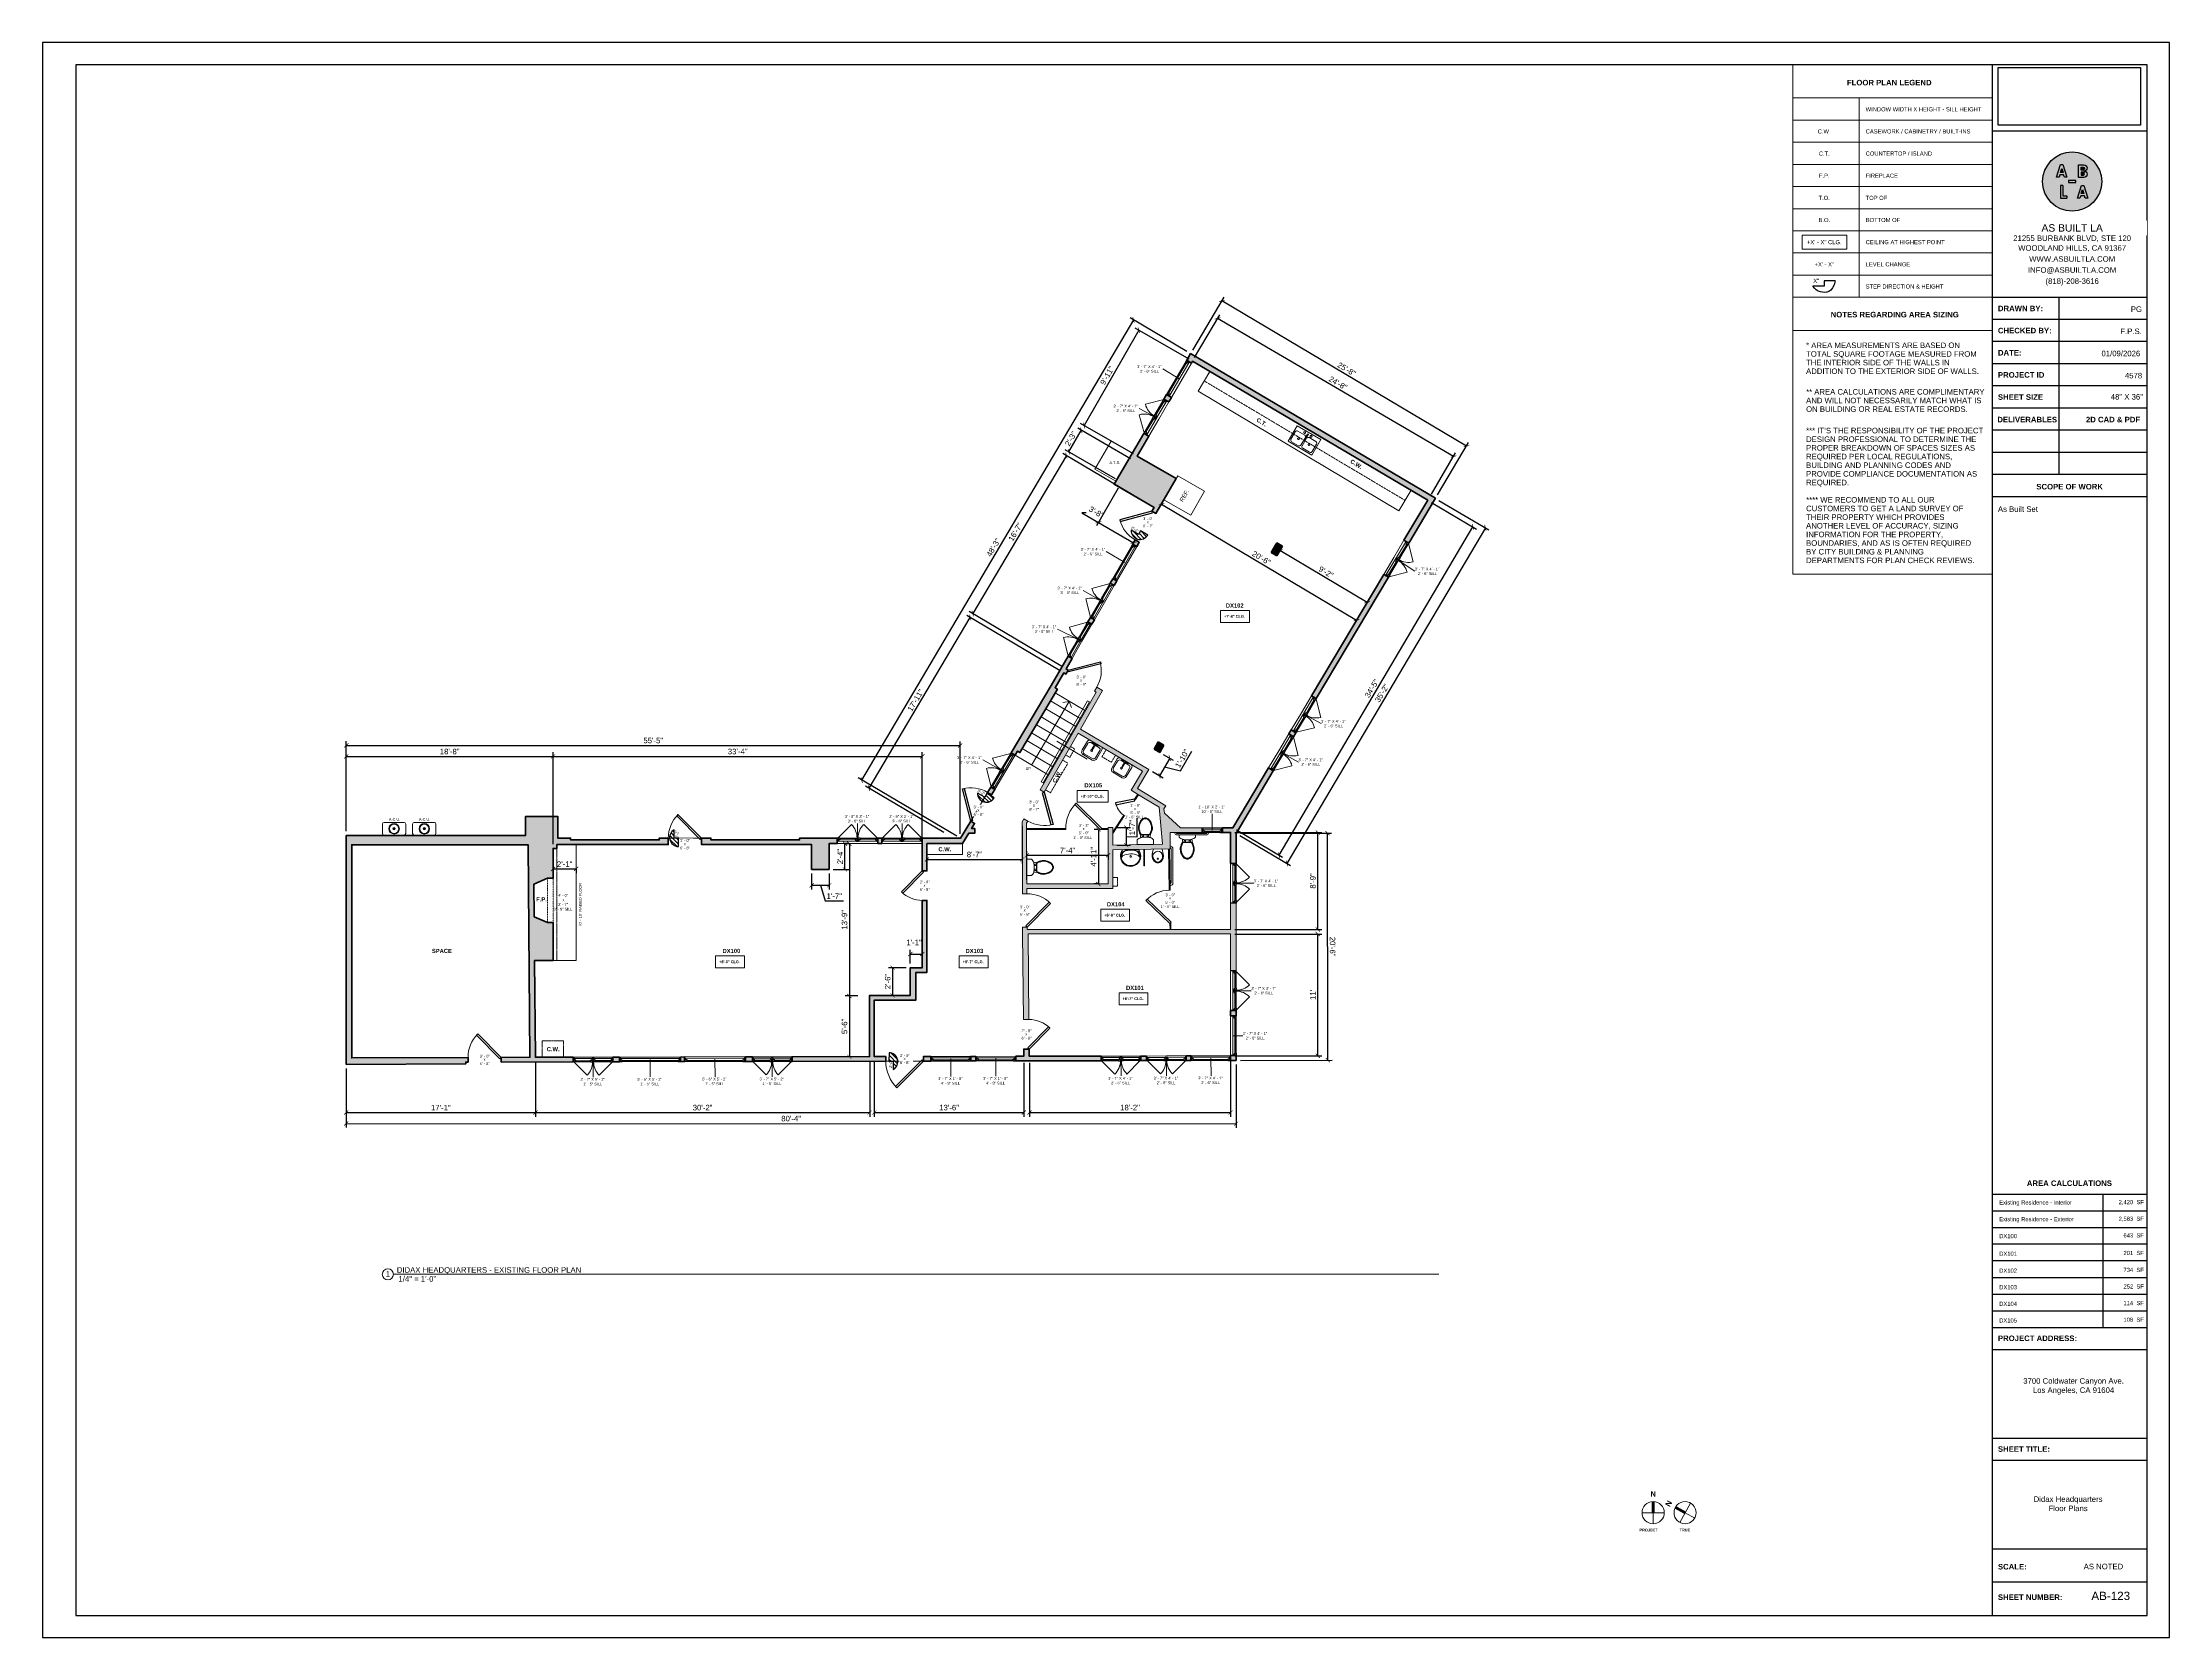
# Model space of a CAD drawing. Header units: inches. Extents: x -2078 to 109118, y -964 to 6385.
# Drawn here: x 92294 to 94598, y 2929 to 4657 of the extents above; entities that cross this region are included whole.
import ezdxf

# ---------------------------------------------------------------- set-up
doc = ezdxf.new("R2010")
doc.units = ezdxf.units.IN
doc.header["$MEASUREMENT"] = 0
doc.set_wipeout_variables(frame=1)
doc.linetypes.add('HIDDEN2', pattern=[0.1875, 0.125, -0.0625])
doc.linetypes.add('Overhead', pattern=[0.15625, 0.09375, -0.0625])
for name, color, linetype, lineweight in [('A-ANNO', 2, 'Continuous', 5), ('A-ANNO-DIMS', 1, 'Continuous', 9), ('A-COLS', 3, 'Continuous', 9), ('A-DETAIL-2', 20, 'Continuous', 25), ('A-DETAIL-3', 40, 'Continuous', 15), ('A-DETL-THIN', 151, 'Continuous', 9), ('A-DOOR', 1, 'Continuous', 18), ('A-EQPT', 150, 'Continuous', 9), ('A-FIXT', 150, 'Continuous', 9), ('A-GLAZ', 2, 'Continuous', 30), ('A-HIDDEN', 2, 'HIDDEN2', 18), ('A-WALL', 3, 'Continuous', 40), ('A-WINDOWS', 2, 'Continuous', 18)]:
    doc.layers.add(name, color=color, linetype=linetype, lineweight=lineweight)
doc.layers.add('A-HATCH', color=9, linetype='Continuous')
doc.layers.add('A-TB', color=7, linetype='Continuous')
doc.styles.add('Arial', font='arial.ttf')
doc.styles.add('Arial_1', font='arial.ttf', dxfattribs={"height": 0.0625})
doc.styles.add('Arial_2', font='arial.ttf', dxfattribs={"height": 3})
doc.styles.add('Arial_3', font='arial.ttf', dxfattribs={"height": 0.125})
doc.styles.add('Arial_4', font='arial.ttf', dxfattribs={"height": 3})
doc.styles.add('Arial_5', font='arial.ttf', dxfattribs={"height": 0.09375})
doc.styles.add('Arial_B', font='arialbd.ttf', dxfattribs={"height": 4.5})
doc.styles.add('Arial_B_1', font='arialbd.ttf', dxfattribs={"height": 3})
doc.styles.add('Arial_B_2', font='arialbd.ttf', dxfattribs={"height": 0.125})
doc.styles.add('Arial_B_3', font='arialbd.ttf', dxfattribs={"height": 0.0625})
doc.styles.add('Jay Cad', font='arial.ttf', dxfattribs={"height": 0.125})
doc.styles.add('JC', font='arial.ttf', dxfattribs={"height": 0.125})
doc.dimstyles.new('Jay Cad - DIMS', dxfattribs={"dimtxt": 0.125, "dimasz": 0.09375, "dimexe": 0.09375, "dimexo": 0.09375, "dimgap": 0.046875, "dimtad": 1, "dimdec": 1, "dimzin": 0, "dimdsep": 46, "dimlunit": 4, "dimtxsty": 'Jay Cad', "dimblk": 'ARCHTICK', "dimcen": 0.09, "dimclrd": 1, "dimclre": 1, "dimclrt": 256, "dimadec": 0, "dimazin": 0, "dimtfac": 1, "dimtdec": 1, "dimtofl": 0, "dimtmove": 1, "dimatfit": 3, "dimfxl": 1, "dimtolj": 1, "dimtzin": 0, "dimarcsym": 0})
picture_1 = doc.add_image_def('image1.png', size_in_pixel=(151, 61))
pattern_1 = [(135, (93117.2387, 3742.8197), (-2.12132, -2.12132), [])]

# ---------------------------------------------------------------- blocks, each defined once
blk = doc.blocks.new('JC_TB_48x36 - JC_TB_4836-1441736-Floor Plans')
at = {"layer": 'A-TB'}
for p, q in [((-0.003, 24.012), (-0.003, -11.988)), ((47.997, 24.012), (-0.003, 24.012)), ((47.997, -11.988), (47.997, 24.012)), ((0.747, 23.512), (0.747, -11.488)), ((47.497, 23.512), (0.747, 23.512)), ((47.497, 15.262), (43.997, 15.262)), ((47.497, 14.762), (43.997, 14.762)), ((43.997, -9.988), (47.497, -9.988)), ((47.497, -10.738), (43.997, -10.738)), ((0.747, -11.488), (47.497, -11.488)), ((-0.003, -11.988), (47.997, -11.988))]:
    blk.add_line(p, q, dxfattribs=at)
at = {"layer": 'A-TB', "char_height": 0.125, "attachment_point": 1, "bg_fill": 3, "box_fill_scale": 1.25, "bg_fill_color": 256, "bg_fill_true_color": 13158600, "bg_fill_transparency": 0}
for s, insert, width, style in [('DRAWN BY:', (44.126, 18.073), 1.22463, 'Arial_B_2'), ('CHECKED BY:', (44.126, 17.573), 1.4645, 'Arial_B_2'), ('DATE:', (44.126, 17.073), 0.63441, 'Arial_B_2'), ('PROJECT ID', (44.126, 16.573), 1.26566, 'Arial_B_2'), ('SHEET SIZE', (44.126, 16.073), 1.23725, 'Arial_B_2'), ('48" X 36"', (46.673, 16.078), 0.87428, 'Arial_3'), ('SCOPE OF WORK', (44.992, 14.05), 1.82747, 'Arial_B_2'), ('PROJECT ADDRESS:', (44.126, -5.172), 2.14941, 'Arial_B_2'), ('SHEET TITLE:', (44.126, -7.672), 1.42031, 'Arial_B_2'), ('SCALE:', (44.126, -10.328), 0.77959, 'Arial_B_2'), ('AS NOTED', (46.061, -10.323), 1.08259, 'Arial_3'), ('SHEET NUMBER:', (44.126, -11.016), 1.76434, 'Arial_B_2')]:
    blk.add_mtext(s, dxfattribs=dict(at, insert=insert, width=width, style=style))
at = {"layer": 'A-TB'}
for p, q in [((43.997, 23.512), (43.997, -11.488)), ((47.497, -11.488), (47.497, 23.512)), ((47.497, 18.262), (43.997, 18.262)), ((45.497, 18.262), (45.497, 14.262)), ((47.497, 17.762), (43.997, 17.762)), ((47.497, 17.262), (43.997, 17.262)), ((47.497, 16.762), (43.997, 16.762)), ((47.497, 16.262), (43.997, 16.262)), ((47.497, 15.762), (43.997, 15.762)), ((47.497, 14.262), (43.997, 14.262)), ((47.497, 13.762), (43.997, 13.762)), ((43.997, -4.988), (47.497, -4.988)), ((43.997, -5.488), (47.497, -5.488)), ((43.997, -7.488), (47.497, -7.488)), ((43.997, -7.988), (47.497, -7.988))]:
    blk.add_line(p, q, dxfattribs=at)
blk = doc.blocks.new('Logo - ABLA - CAD Format')
at = {"layer": 'A-HATCH', "true_color": 0xc9ee63}
h = blk.add_hatch(color=71, dxfattribs=at)
h.dxf.hatch_style = 1
h.paths.add_polyline_path([(-0.71, 0.89), (-0.79, 0.62), (-0.62, 0.62)], flags=0)
h.paths.add_polyline_path([(0.6, 0.78), (0.74, 0.78, 1), (0.74, 0.98), (0.6, 0.98)], flags=0)
h.paths.add_polyline_path([(0.6, 0.44), (0.74, 0.44, 1), (0.74, 0.63), (0.6, 0.63)], flags=0)
h.paths.add_polyline_path([(0.62, -0.8), (0.79, -0.8), (0.71, -0.53)], flags=0)
h.paths.add_polyline_path([(-2, 0, 1), (2, 0, 1)])
h.paths.add_polyline_path([(0.8, 0.28), (0.44, 0.28), (0.44, 1.13), (0.8, 1.13, -1), (0.8, 0.71, -1)], flags=16)
h.paths.add_polyline_path([(0.74, 0.44), (0.6, 0.44), (0.6, 0.63), (0.74, 0.63, -1)], flags=0)
h.paths.add_polyline_path([(0.79, -0.27), (1.05, -1.12), (0.89, -1.12), (0.84, -0.96), (0.58, -0.96), (0.53, -1.12), (0.37, -1.12), (0.63, -0.27)], flags=16)
h.paths.add_polyline_path([(0.74, 0.78), (0.6, 0.78), (0.6, 0.98), (0.74, 0.98, -1)], flags=0)
h.paths.add_polyline_path([(0.71, -0.53), (0.79, -0.8), (0.62, -0.8)], flags=0)
h.paths.add_polyline_path([(0.25, 0.06), (0.25, -0.06), (-0.25, -0.06), (-0.25, 0.06)], flags=16)
h.paths.add_polyline_path([(-0.37, 0.3), (-0.53, 0.3), (-0.58, 0.46), (-0.84, 0.46), (-0.89, 0.3), (-1.05, 0.3), (-0.79, 1.15), (-0.63, 1.15)], flags=16)
h.paths.add_polyline_path([(-0.63, -0.27), (-0.63, -0.96), (-0.37, -0.96), (-0.37, -1.12), (-0.79, -1.12), (-0.79, -0.27)], flags=16)
h.paths.add_polyline_path([(-0.62, 0.62), (-0.79, 0.62), (-0.71, 0.89)], flags=0)
at = {"layer": 'A-HATCH'}
h = blk.add_hatch(color=250, dxfattribs=at)
h.dxf.hatch_style = 1
h.paths.add_polyline_path([(-0.63, 1.15), (-0.79, 1.15), (-1.05, 0.3), (-0.89, 0.3), (-0.84, 0.46), (-0.58, 0.46), (-0.53, 0.3), (-0.37, 0.3)])
h.paths.add_polyline_path([(-0.62, 0.62), (-0.79, 0.62), (-0.71, 0.89)], flags=16)
h.paths.add_polyline_path([(0.44, 0.28), (0.8, 0.28, 1), (0.8, 0.71, 1), (0.8, 1.13), (0.44, 1.13)])
h.paths.add_polyline_path([(0.6, 0.44), (0.6, 0.63), (0.74, 0.63, -1), (0.74, 0.44)], flags=16)
h.paths.add_polyline_path([(0.6, 0.78), (0.6, 0.98), (0.74, 0.98, -1), (0.74, 0.78)], flags=16)
h.paths.add_polyline_path([(0.37, -1.12), (0.53, -1.12), (0.58, -0.96), (0.84, -0.96), (0.89, -1.12), (1.05, -1.12), (0.79, -0.27), (0.63, -0.27)])
h.paths.add_polyline_path([(0.71, -0.53), (0.79, -0.8), (0.62, -0.8)], flags=16)
h.paths.add_polyline_path([(0.25, -0.06), (0.25, 0.06), (-0.25, 0.06), (-0.25, -0.06)])
h.paths.add_polyline_path([(-0.79, -1.12), (-0.37, -1.12), (-0.37, -0.96), (-0.63, -0.96), (-0.63, -0.27), (-0.79, -0.27)])
at = {"layer": 'A-HATCH', "true_color": 0xc9ee63}
h = blk.add_hatch(color=71, dxfattribs=at)
h.dxf.hatch_style = 1
h.paths.add_polyline_path([(-0.71, 0.89), (-0.79, 0.62), (-0.62, 0.62)])
h.paths.add_polyline_path([(0.74, 0.78, 1), (0.74, 0.98), (0.6, 0.98), (0.6, 0.78)])
h.paths.add_polyline_path([(0.6, 0.63), (0.6, 0.44), (0.74, 0.44, 1), (0.74, 0.63)])
h.paths.add_polyline_path([(0.62, -0.8), (0.79, -0.8), (0.71, -0.53)])
blk.add_circle((0, 0), 2)
at = {"layer": 'A-HATCH', "color": 250}
for points in [[(-0.63, 1.15), (-0.37, 0.3), (-0.53, 0.3), (-0.58, 0.46), (-0.84, 0.46), (-0.89, 0.3), (-1.05, 0.3), (-0.79, 1.15)], [(-0.71, 0.89), (-0.62, 0.62), (-0.79, 0.62)], [(0.25, 0.06), (-0.25, 0.06), (-0.25, -0.06), (0.25, -0.06)], [(0.79, -0.27), (1.05, -1.12), (0.89, -1.12), (0.84, -0.96), (0.58, -0.96), (0.53, -1.12), (0.37, -1.12), (0.63, -0.27)], [(0.71, -0.53), (0.79, -0.8), (0.62, -0.8)]]:
    blk.add_lwpolyline(points, close=True, dxfattribs=at)
for points in [[(0.8, 0.71, -1), (0.8, 0.28), (0.44, 0.28), (0.44, 1.13), (0.8, 1.13, -1)], [(0.6, 0.98), (0.74, 0.98, -1), (0.74, 0.78), (0.6, 0.78)], [(0.6, 0.44), (0.74, 0.44, 1), (0.74, 0.63), (0.6, 0.63)]]:
    blk.add_lwpolyline(points, format="xyb", close=True, dxfattribs=at)
for points in [[(-0.79, -0.27), (-0.79, -1.12), (-0.37, -1.12)], [(-0.63, -0.27), (-0.79, -0.27)], [(-0.63, -0.27), (-0.63, -0.96), (-0.37, -0.96)], [(-0.37, -0.96), (-0.37, -1.12)]]:
    blk.add_lwpolyline(points, dxfattribs=at)
blk = doc.blocks.new('TB-INFO-ABLA')
blk.add_wipeout([(168, 180), (168, 0), (0, 0), (0, 180)])
blk.add_wipeout([(168, 180), (168, 0), (0, 0), (0, 180)])
at = {"xscale": 16, "yscale": 16, "zscale": 16}
blk.add_blockref('Logo - ABLA - CAD Format', (86.6, 125.4), dxfattribs=at)
at = {"char_height": 6, "width": 168.619, "attachment_point": 2, "style": 'JC', "bg_fill": 2}
for s, insert in [('21255 BURBANK BLVD, STE 120', (86.6, 67)), ('(818)-208-3616', (86.6, 20.5))]:
    blk.add_mtext(s, dxfattribs=dict(at, insert=insert))
for s, insert in [('WOODLAND HILLS, CA 91367', (86.6, 56.4)), ('INFO@ASBUILTLA.COM', (86.6, 32.5))]:
    blk.add_mtext(s, dxfattribs=dict(at, insert=insert))
at = {"insert": (86.6, 44.5), "char_height": 6, "width": 168.619, "attachment_point": 2, "style": 'JC', "bg_fill": 2}
blk.add_mtext('WWW.ASBUILTLA.COM', dxfattribs=at)
blk.add_lwpolyline([(168, 180), (0, 180), (0, 0), (168, 0)], close=True)
at = {"insert": (86.6, 75.1), "char_height": 8, "width": 154.347, "attachment_point": 5, "style": 'JC', "bg_fill": 2}
blk.add_mtext('AS BUILT LA ', dxfattribs=at)
blk = doc.blocks.new('JC_COLUMN SQUARE - COLUMN - SQUARE-1459150-Didax House - 1ST FL')
at = {"layer": 'A-HATCH'}
blk.add_hatch(color=256, dxfattribs=at).paths.add_polyline_path([(3.5, -6), (3.5, 6), (-3.5, 6), (-3.5, -6)])
at = {"layer": 'A-COLS', "lineweight": 40}
for p, q in [((3.5, 6), (-3.5, 6)), ((-3.5, 6), (-3.5, -6)), ((3.5, -6), (3.5, 6)), ((-3.5, -6), (3.5, -6))]:
    blk.add_line(p, q, dxfattribs=at)
blk = doc.blocks.new('JC_COLUMN SQUARE - COLUMN - SQUARE-1459101-Didax House - 1ST FL')
at = {"layer": 'A-HATCH'}
blk.add_hatch(color=256, dxfattribs=at).paths.add_polyline_path([(3.5, -4.5), (3.5, 4.5), (-3.5, 4.5), (-3.5, -4.5)])
at = {"layer": 'A-COLS', "lineweight": 40}
for p, q in [((3.5, 4.5), (-3.5, 4.5)), ((-3.5, 4.5), (-3.5, -4.5)), ((3.5, -4.5), (3.5, 4.5)), ((-3.5, -4.5), (3.5, -4.5))]:
    blk.add_line(p, q, dxfattribs=at)
blk = doc.blocks.new('JC_OPENING DOOR - OPENING DOOR-1455723-Didax House - 1ST FL')
at = {"color": 1, "linetype": 'Overhead'}
for p, q in [((23.7, 3), (-24.3, 3)), ((-24.3, -3), (23.7, -3))]:
    blk.add_line(p, q, dxfattribs=at)
at = {"color": 1}
for p, q in [((-24.3, 3), (-24.3, -3)), ((23.7, -3), (23.7, 3))]:
    blk.add_line(p, q, dxfattribs=at)
blk = doc.blocks.new('JC_CASEMENT_DOUBLE - CASEMENT - DOUBLE-1459354-Didax House - 1ST FL')
at = {"layer": 'A-GLAZ'}
for p, q in [((-21.5, 2.5), (-21.5, -2.5)), ((-18.8, 2.5), (-21.5, 2.5)), ((-21, 2.5), (-21, 0.8)), ((-21, 0.8), (-20.3, 0.8)), ((-18.8, 0.8), (-20.3, 0.8)), ((-20.3, 0.8), (-20.3, -1)), ((-18.8, 2.5), (-18.8, 0.8)), ((-2.7, 2.5), (0, 2.5)), ((-2.7, 2.5), (-2.7, 0.8)), ((-2.7, 0.8), (-1.2, 0.8)), ((-1.2, 0.8), (-1.2, -1)), ((-0.5, 0.8), (-1.2, 0.8)), ((-0.5, 2.5), (-0.5, 0.8)), ((2.7, 2.5), (0, 2.5)), ((0.5, 2.5), (0.5, 0.8)), ((0.5, 0.8), (1.2, 0.8)), ((2.7, 0.8), (1.2, 0.8)), ((1.2, 0.8), (1.2, -1)), ((2.7, 2.5), (2.7, 0.8)), ((18.8, 2.5), (21.5, 2.5)), ((18.8, 2.5), (18.8, 0.8)), ((18.8, 0.8), (20.3, 0.8)), ((20.3, 0.8), (20.3, -1)), ((21, 0.8), (20.3, 0.8)), ((21, 2.5), (21, 0.8)), ((21.5, 2.5), (21.5, -2.5)), ((-21.5, -1), (-20.3, -1)), ((-1.2, -1), (0, -1)), ((0, -1), (1.2, -1)), ((20.3, -1), (21.5, -1))]:
    blk.add_line(p, q, dxfattribs=at)
at = {"layer": 'A-GLAZ', "lineweight": 9}
for p, q in [((-18.8, 2.5), (-2.7, 2.5)), ((2.7, 2.5), (18.8, 2.5)), ((-1.2, -1), (-20.3, -1)), ((20.3, -1), (1.2, -1))]:
    blk.add_line(p, q, dxfattribs=at)
at = {"layer": 'A-GLAZ', "lineweight": 40}
for p, q in [((-18.8, 1.6), (-2.7, 1.6)), ((2.7, 1.6), (18.8, 1.6))]:
    blk.add_line(p, q, dxfattribs=at)
at = {"layer": 'A-WINDOWS'}
for p, q in [((0, 2.5), (-21.5, 2.5)), ((21.5, 2.5), (0, 2.5)), ((-21.5, -2.5), (0, -2.5)), ((0, -2.5), (21.5, -2.5))]:
    blk.add_line(p, q, dxfattribs=at)
at = {"layer": 'A-WINDOWS', "lineweight": 9}
for p, q in [((-21, 2.5), (-6.5, 17)), ((21, 2.5), (6.5, 17))]:
    blk.add_line(p, q, dxfattribs=at)
for centre, start, end in [((-21, 2.5), 360, 45), ((21, 2.5), 135, 180)]:
    blk.add_arc(centre, 20.5, start, end, dxfattribs=at)
blk = doc.blocks.new('JC_FIXED WINDOW - MUNTIN - FIXED WINDOW-1460252-Didax House - 1ST FL')
at = {"layer": 'A-GLAZ'}
for p, q in [((-33, 2.5), (-33, -2.5)), ((-30.25, 2.5), (-33, 2.5)), ((-32.5, 2.5), (-32.5, 0.75)), ((-32.5, 0.75), (-31.75, 0.75)), ((-30.25, 0.75), (-31.75, 0.75)), ((-31.75, 0.75), (-31.75, -1)), ((-30.25, 2.5), (-30.25, 0.75)), ((30.25, 2.5), (33, 2.5)), ((30.25, 2.5), (30.25, 0.75)), ((30.25, 0.75), (32.5, 0.75)), ((31.75, 0.75), (31.75, -1)), ((32.5, 2.5), (32.5, 0.75)), ((33, 2.5), (33, -2.5)), ((-33, -1), (-31.75, -1)), ((31.75, -1), (33, -1))]:
    blk.add_line(p, q, dxfattribs=at)
at = {"layer": 'A-GLAZ', "lineweight": 9}
for p, q in [((30.25, 2.5), (-30.25, 2.5)), ((31.75, -1), (-31.75, -1))]:
    blk.add_line(p, q, dxfattribs=at)
at = {"layer": 'A-GLAZ', "lineweight": 40}
blk.add_line((-30.25, 1.625), (30.25, 1.625), dxfattribs=at)
at = {"layer": 'A-WINDOWS'}
for p, q in [((33, 2.5), (-33, 2.5)), ((-33, -2.5), (33, -2.5))]:
    blk.add_line(p, q, dxfattribs=at)
blk = doc.blocks.new('JC_SINGLE DOOR-NO TRIM - SINGLE DOOR-1460390-Didax House - 1ST FL')
at = {"layer": 'A-DOOR', "lineweight": 30}
for p, q in [((-7.5, 29), (-8.9, 27.5)), ((-8.9, 27.5), (16.6, 2.1)), ((18, 3.5), (-7.5, 29)), ((16.6, 2.1), (18, 3.5))]:
    blk.add_line(p, q, dxfattribs=at)
at = {"layer": 'A-DOOR', "lineweight": 9}
blk.add_arc((18, 3.5), 36, 135, 180, dxfattribs=at)
blk = doc.blocks.new('JC_CASEMENT_DOUBLE - CASEMENT - DOUBLE-1460544-Didax House - 1ST FL')
at = {"layer": 'A-GLAZ'}
for p, q in [((-22, 3), (-22, -3)), ((-19.3, 3), (-22, 3)), ((-21.5, 3), (-21.5, 1.2)), ((-21.5, 1.2), (-20.8, 1.2)), ((-19.3, 1.2), (-20.8, 1.2)), ((-20.8, 1.2), (-20.8, -0.5)), ((-19.3, 3), (-19.3, 1.2)), ((-2.7, 3), (0, 3)), ((-2.7, 3), (-2.7, 1.2)), ((-2.7, 1.2), (-1.2, 1.2)), ((-1.2, 1.2), (-1.2, -0.5)), ((-0.5, 1.2), (-1.2, 1.2)), ((-0.5, 3), (-0.5, 1.2)), ((2.7, 3), (0, 3)), ((0.5, 3), (0.5, 1.2)), ((0.5, 1.2), (1.2, 1.2)), ((2.7, 1.2), (1.2, 1.2)), ((1.2, 1.2), (1.2, -0.5)), ((2.7, 3), (2.7, 1.2)), ((19.3, 3), (22, 3)), ((19.3, 3), (19.3, 1.2)), ((19.3, 1.2), (20.8, 1.2)), ((20.8, 1.2), (20.8, -0.5)), ((21.5, 1.2), (20.8, 1.2)), ((21.5, 3), (21.5, 1.2)), ((22, 3), (22, -3)), ((-22, -0.5), (-20.8, -0.5)), ((-1.2, -0.5), (0, -0.5)), ((0, -0.5), (1.2, -0.5)), ((20.8, -0.5), (22, -0.5))]:
    blk.add_line(p, q, dxfattribs=at)
at = {"layer": 'A-GLAZ', "lineweight": 9}
for p, q in [((-19.3, 3), (-2.7, 3)), ((2.7, 3), (19.3, 3)), ((-1.2, -0.5), (-20.8, -0.5)), ((20.8, -0.5), (1.2, -0.5))]:
    blk.add_line(p, q, dxfattribs=at)
at = {"layer": 'A-GLAZ', "lineweight": 40}
for p, q in [((-19.3, 2.1), (-2.7, 2.1)), ((2.7, 2.1), (19.3, 2.1))]:
    blk.add_line(p, q, dxfattribs=at)
at = {"layer": 'A-WINDOWS'}
for p, q in [((0, 3), (-22, 3)), ((22, 3), (0, 3)), ((-22, -3), (0, -3)), ((0, -3), (22, -3))]:
    blk.add_line(p, q, dxfattribs=at)
at = {"layer": 'A-WINDOWS', "lineweight": 9}
for p, q in [((-21.5, 3), (-6.7, 17.8)), ((21.5, 3), (6.7, 17.8))]:
    blk.add_line(p, q, dxfattribs=at)
for centre, start, end in [((-21.5, 3), 360, 45), ((21.5, 3), 135, 180)]:
    blk.add_arc(centre, 21, start, end, dxfattribs=at)
blk = doc.blocks.new('JC_SINGLE DOOR-NO TRIM - SINGLE DOOR-1468278-Didax House - 1ST FL')
at = {"layer": 'A-DOOR', "lineweight": 30}
for p, q in [((-6.6, 25.1), (-8, 23.7)), ((-8, 23.7), (14.6, 1.1)), ((16, 2.5), (-6.6, 25.1)), ((14.6, 1.1), (16, 2.5))]:
    blk.add_line(p, q, dxfattribs=at)
at = {"layer": 'A-DOOR', "lineweight": 9}
blk.add_arc((16, 2.5), 32, 135, 180, dxfattribs=at)
blk = doc.blocks.new('JC_SINGLE DOOR-NO TRIM - SINGLE DOOR-1461038-Didax House - 1ST FL')
at = {"layer": 'A-DOOR', "lineweight": 30}
for p, q in [((-9.9, -30.1), (19.1, -1.1)), ((20.5, -2.5), (-8.5, -31.5)), ((19.1, -1.1), (20.5, -2.5)), ((-8.5, -31.5), (-9.9, -30.1))]:
    blk.add_line(p, q, dxfattribs=at)
at = {"layer": 'A-DOOR', "lineweight": 9}
blk.add_arc((20.5, -2.5), 41, 180, 225, dxfattribs=at)
blk = doc.blocks.new('JC_FIXED WINDOW - MUNTIN - FIXED WINDOW-1461098-Didax House - 1ST FL')
at = {"layer": 'A-GLAZ'}
for p, q in [((-21.5, 2.5), (-21.5, -2.5)), ((-18.8, 2.5), (-21.5, 2.5)), ((-21, 2.5), (-21, 0.7)), ((-21, 0.7), (-20.3, 0.7)), ((-18.8, 0.7), (-20.3, 0.7)), ((-20.3, 0.7), (-20.3, -1)), ((-18.8, 2.5), (-18.8, 0.7)), ((18.8, 2.5), (21.5, 2.5)), ((18.8, 2.5), (18.8, 0.7)), ((18.8, 0.7), (21, 0.7)), ((20.3, 0.7), (20.3, -1)), ((21, 2.5), (21, 0.7)), ((21.5, 2.5), (21.5, -2.5)), ((-21.5, -1), (-20.3, -1)), ((20.3, -1), (21.5, -1))]:
    blk.add_line(p, q, dxfattribs=at)
at = {"layer": 'A-GLAZ', "lineweight": 9}
for p, q in [((18.8, 2.5), (-18.8, 2.5)), ((20.3, -1), (-20.3, -1))]:
    blk.add_line(p, q, dxfattribs=at)
at = {"layer": 'A-GLAZ', "lineweight": 40}
blk.add_line((-18.8, 1.6), (18.8, 1.6), dxfattribs=at)
at = {"layer": 'A-WINDOWS'}
for p, q in [((21.5, 2.5), (-21.5, 2.5)), ((-21.5, -2.5), (21.5, -2.5))]:
    blk.add_line(p, q, dxfattribs=at)
blk = doc.blocks.new('JC_SINGLE DOOR-NO TRIM - SINGLE DOOR-1461312-Didax House - 1ST FL')
at = {"layer": 'A-DOOR', "lineweight": 30}
for p, q in [((-6.6, 25.6), (-8, 24.2)), ((-8, 24.2), (14.6, 1.6)), ((16, 3), (-6.6, 25.6)), ((14.6, 1.6), (16, 3))]:
    blk.add_line(p, q, dxfattribs=at)
at = {"layer": 'A-DOOR', "lineweight": 9}
blk.add_arc((16, 3), 32, 135, 180, dxfattribs=at)
blk = doc.blocks.new('JC_SINGLE DOOR-NO TRIM - SINGLE DOOR-1461383-Didax House - 1ST FL')
at = {"layer": 'A-DOOR', "lineweight": 30}
for p, q in [((-7.5, 28), (-8.9, 26.5)), ((-8.9, 26.5), (16.6, 1.1)), ((18, 2.5), (-7.5, 28)), ((16.6, 1.1), (18, 2.5))]:
    blk.add_line(p, q, dxfattribs=at)
at = {"layer": 'A-DOOR', "lineweight": 9}
blk.add_arc((18, 2.5), 36, 135, 180, dxfattribs=at)
blk = doc.blocks.new('JC_SINGLE DOOR-NO TRIM - SINGLE DOOR-1461437-Didax House - 1ST FL')
at = {"layer": 'A-DOOR', "lineweight": 30}
for p, q in [((-8.9, -26.5), (16.6, -1.1)), ((18, -2.5), (-7.5, -28)), ((16.6, -1.1), (18, -2.5)), ((-7.5, -28), (-8.9, -26.5))]:
    blk.add_line(p, q, dxfattribs=at)
at = {"layer": 'A-DOOR', "lineweight": 9}
blk.add_arc((18, -2.5), 36, 180, 225, dxfattribs=at)
blk = doc.blocks.new('JC_CASEMENT_DOUBLE - CASEMENT - DOUBLE-1461616-Didax House - 1ST FL')
at = {"layer": 'A-GLAZ'}
for p, q in [((-21.5, 2.5), (-21.5, -2.5)), ((-18.8, 2.5), (-21.5, 2.5)), ((-21, 2.5), (-21, 0.8)), ((-21, 0.8), (-20.3, 0.8)), ((-18.8, 0.8), (-20.3, 0.8)), ((-20.3, 0.8), (-20.3, -1)), ((-18.8, 2.5), (-18.8, 0.8)), ((-2.7, 2.5), (0, 2.5)), ((-2.7, 2.5), (-2.7, 0.8)), ((-2.7, 0.8), (-1.2, 0.8)), ((-1.2, 0.8), (-1.2, -1)), ((-0.5, 0.8), (-1.2, 0.8)), ((-0.5, 2.5), (-0.5, 0.8)), ((2.7, 2.5), (0, 2.5)), ((0.5, 2.5), (0.5, 0.8)), ((0.5, 0.8), (1.2, 0.8)), ((2.7, 0.8), (1.2, 0.8)), ((1.2, 0.8), (1.2, -1)), ((2.7, 2.5), (2.7, 0.8)), ((18.8, 2.5), (21.5, 2.5)), ((18.8, 2.5), (18.8, 0.8)), ((18.8, 0.8), (20.3, 0.8)), ((20.3, 0.8), (20.3, -1)), ((21, 0.8), (20.3, 0.8)), ((21, 2.5), (21, 0.8)), ((21.5, 2.5), (21.5, -2.5)), ((-21.5, -1), (-20.3, -1)), ((-1.2, -1), (0, -1)), ((0, -1), (1.2, -1)), ((20.3, -1), (21.5, -1))]:
    blk.add_line(p, q, dxfattribs=at)
at = {"layer": 'A-GLAZ', "lineweight": 9}
for p, q in [((-18.8, 2.5), (-2.7, 2.5)), ((2.7, 2.5), (18.8, 2.5)), ((-1.2, -1), (-20.3, -1)), ((20.3, -1), (1.2, -1))]:
    blk.add_line(p, q, dxfattribs=at)
at = {"layer": 'A-GLAZ', "lineweight": 40}
for p, q in [((-18.8, 1.6), (-2.7, 1.6)), ((2.7, 1.6), (18.8, 1.6))]:
    blk.add_line(p, q, dxfattribs=at)
at = {"layer": 'A-WINDOWS'}
for p, q in [((0, 2.5), (-21.5, 2.5)), ((21.5, 2.5), (0, 2.5)), ((-21.5, -2.5), (0, -2.5)), ((0, -2.5), (21.5, -2.5))]:
    blk.add_line(p, q, dxfattribs=at)
at = {"layer": 'A-WINDOWS', "lineweight": 9}
for p, q in [((-21, 2.5), (-6.5, 17)), ((21, 2.5), (6.5, 17))]:
    blk.add_line(p, q, dxfattribs=at)
for centre, start, end in [((-21, 2.5), 360, 45), ((21, 2.5), 135, 180)]:
    blk.add_arc(centre, 20.5, start, end, dxfattribs=at)
blk = doc.blocks.new('JC_SINGLE DOOR-NO TRIM - SINGLE DOOR-1461712-Didax House - 1ST FL')
at = {"layer": 'A-DOOR', "lineweight": 30}
for p, q in [((-8.9, -26.5), (16.6, -1.1)), ((18, -2.5), (-7.5, -28)), ((16.6, -1.1), (18, -2.5)), ((-7.5, -28), (-8.9, -26.5))]:
    blk.add_line(p, q, dxfattribs=at)
at = {"layer": 'A-DOOR', "lineweight": 9}
blk.add_arc((18, -2.5), 36, 180, 225, dxfattribs=at)
blk = doc.blocks.new('JC_SINGLE DOOR-NO TRIM - SINGLE DOOR-1462024-Didax House - 1ST FL')
at = {"layer": 'A-DOOR', "lineweight": 30}
for p, q in [((-8.1, 28.1), (-9.5, 26.7)), ((-9.5, 26.7), (18.1, -0.9)), ((19.5, 0.5), (-8.1, 28.1)), ((18.1, -0.9), (19.5, 0.5))]:
    blk.add_line(p, q, dxfattribs=at)
at = {"layer": 'A-DOOR', "lineweight": 9}
blk.add_arc((19.5, 0.5), 39, 135, 180, dxfattribs=at)
blk = doc.blocks.new('JC_SINGLE DOOR-NO TRIM - SINGLE DOOR-1462207-Didax House - 1ST FL')
at = {"layer": 'A-DOOR', "lineweight": 30}
for p, q in [((-4.3, 15.3), (-5.8, 13.9)), ((-5.8, 13.9), (9.1, -0.9)), ((10.5, 0.5), (-4.3, 15.3)), ((9.1, -0.9), (10.5, 0.5))]:
    blk.add_line(p, q, dxfattribs=at)
at = {"layer": 'A-DOOR', "lineweight": 9}
blk.add_arc((10.5, 0.5), 21, 135, 180, dxfattribs=at)
blk = doc.blocks.new('JC_SINGLE DOOR-NO TRIM - SINGLE DOOR-1468838-Didax House - 1ST FL')
at = {"layer": 'A-DOOR', "lineweight": 30}
for p, q in [((-8.9, -26.5), (16.6, -1.1)), ((18, -2.5), (-7.5, -28)), ((16.6, -1.1), (18, -2.5)), ((-7.5, -28), (-8.9, -26.5))]:
    blk.add_line(p, q, dxfattribs=at)
at = {"layer": 'A-DOOR', "lineweight": 9}
blk.add_arc((18, -2.5), 36, 180, 225, dxfattribs=at)
blk = doc.blocks.new('JC_CASEMENT_DOUBLE - CASEMENT - DOUBLE-1462847-Didax House - 1ST FL')
at = {"layer": 'A-GLAZ'}
for p, q in [((-21.5, 3), (-21.5, -3)), ((-18.8, 3), (-21.5, 3)), ((-21, 3), (-21, 1.2)), ((-21, 1.2), (-20.3, 1.2)), ((-18.8, 1.2), (-20.3, 1.2)), ((-20.3, 1.2), (-20.3, -0.5)), ((-18.8, 3), (-18.8, 1.2)), ((-2.7, 3), (0, 3)), ((-2.7, 3), (-2.7, 1.2)), ((-2.7, 1.2), (-1.2, 1.2)), ((-1.2, 1.2), (-1.2, -0.5)), ((-0.5, 1.2), (-1.2, 1.2)), ((-0.5, 3), (-0.5, 1.2)), ((2.7, 3), (0, 3)), ((0.5, 3), (0.5, 1.2)), ((0.5, 1.2), (1.2, 1.2)), ((2.7, 1.2), (1.2, 1.2)), ((1.2, 1.2), (1.2, -0.5)), ((2.7, 3), (2.7, 1.2)), ((18.8, 3), (21.5, 3)), ((18.8, 3), (18.8, 1.2)), ((18.8, 1.2), (20.3, 1.2)), ((20.3, 1.2), (20.3, -0.5)), ((21, 1.2), (20.3, 1.2)), ((21, 3), (21, 1.2)), ((21.5, 3), (21.5, -3)), ((-21.5, -0.5), (-20.3, -0.5)), ((-1.2, -0.5), (0, -0.5)), ((0, -0.5), (1.2, -0.5)), ((20.3, -0.5), (21.5, -0.5))]:
    blk.add_line(p, q, dxfattribs=at)
at = {"layer": 'A-GLAZ', "lineweight": 9}
for p, q in [((-18.8, 3), (-2.7, 3)), ((2.7, 3), (18.8, 3)), ((-1.2, -0.5), (-20.3, -0.5)), ((20.3, -0.5), (1.2, -0.5))]:
    blk.add_line(p, q, dxfattribs=at)
at = {"layer": 'A-GLAZ', "lineweight": 40}
for p, q in [((-18.8, 2.1), (-2.7, 2.1)), ((2.7, 2.1), (18.8, 2.1))]:
    blk.add_line(p, q, dxfattribs=at)
at = {"layer": 'A-WINDOWS'}
for p, q in [((0, 3), (-21.5, 3)), ((21.5, 3), (0, 3)), ((-21.5, -3), (0, -3)), ((0, -3), (21.5, -3))]:
    blk.add_line(p, q, dxfattribs=at)
at = {"layer": 'A-WINDOWS', "lineweight": 9}
for p, q in [((-21, 3), (-6.5, 17.5)), ((21, 3), (6.5, 17.5))]:
    blk.add_line(p, q, dxfattribs=at)
for centre, start, end in [((-21, 3), 360, 45), ((21, 3), 135, 180)]:
    blk.add_arc(centre, 20.5, start, end, dxfattribs=at)
blk = doc.blocks.new('JC_FIXED WINDOW - MUNTIN - FIXED WINDOW-1469862-Didax House - 1ST FL')
at = {"layer": 'A-GLAZ'}
for p, q in [((-21.5, 3), (-21.5, -3)), ((-18.75, 3), (-21.5, 3)), ((-21, 3), (-21, 1.25)), ((-21, 1.25), (-20.25, 1.25)), ((-18.75, 1.25), (-20.25, 1.25)), ((-20.25, 1.25), (-20.25, -0.5)), ((-18.75, 3), (-18.75, 1.25)), ((18.75, 3), (21.5, 3)), ((18.75, 3), (18.75, 1.25)), ((18.75, 1.25), (21, 1.25)), ((20.25, 1.25), (20.25, -0.5)), ((21, 3), (21, 1.25)), ((21.5, 3), (21.5, -3)), ((-21.5, -0.5), (-20.25, -0.5)), ((20.25, -0.5), (21.5, -0.5))]:
    blk.add_line(p, q, dxfattribs=at)
at = {"layer": 'A-GLAZ', "lineweight": 9}
for p, q in [((18.75, 3), (-18.75, 3)), ((20.25, -0.5), (-20.25, -0.5))]:
    blk.add_line(p, q, dxfattribs=at)
at = {"layer": 'A-GLAZ', "lineweight": 40}
blk.add_line((-18.75, 2.125), (18.75, 2.125), dxfattribs=at)
at = {"layer": 'A-WINDOWS'}
for p, q in [((21.5, 3), (-21.5, 3)), ((-21.5, -3), (21.5, -3))]:
    blk.add_line(p, q, dxfattribs=at)
blk = doc.blocks.new('JC_SINGLE DOOR-NO TRIM - SINGLE DOOR-1463455-Didax House - 1ST FL')
at = {"layer": 'A-DOOR', "lineweight": 30}
for p, q in [((-7.5, 28), (-8.9, 26.5)), ((-8.9, 26.5), (16.6, 1.1)), ((18, 2.5), (-7.5, 28)), ((16.6, 1.1), (18, 2.5))]:
    blk.add_line(p, q, dxfattribs=at)
at = {"layer": 'A-DOOR', "lineweight": 9}
blk.add_arc((18, 2.5), 36, 135, 180, dxfattribs=at)
blk = doc.blocks.new('JC_FIXED WINDOW - MUNTIN - FIXED WINDOW-1469838-Didax House - 1ST FL')
at = {"layer": 'A-GLAZ'}
for p, q in [((-21.5, 2.5), (-21.5, -2.5)), ((-18.8, 2.5), (-21.5, 2.5)), ((-21, 2.5), (-21, 0.7)), ((-21, 0.7), (-20.3, 0.7)), ((-18.8, 0.7), (-20.3, 0.7)), ((-20.3, 0.7), (-20.3, -1)), ((-18.8, 2.5), (-18.8, 0.7)), ((18.8, 2.5), (21.5, 2.5)), ((18.8, 2.5), (18.8, 0.7)), ((18.8, 0.7), (21, 0.7)), ((20.3, 0.7), (20.3, -1)), ((21, 2.5), (21, 0.7)), ((21.5, 2.5), (21.5, -2.5)), ((-21.5, -1), (-20.3, -1)), ((20.3, -1), (21.5, -1))]:
    blk.add_line(p, q, dxfattribs=at)
at = {"layer": 'A-GLAZ', "lineweight": 9}
for p, q in [((18.8, 2.5), (-18.8, 2.5)), ((20.3, -1), (-20.3, -1))]:
    blk.add_line(p, q, dxfattribs=at)
at = {"layer": 'A-GLAZ', "lineweight": 40}
blk.add_line((-18.8, 1.6), (18.8, 1.6), dxfattribs=at)
at = {"layer": 'A-WINDOWS'}
for p, q in [((21.5, 2.5), (-21.5, 2.5)), ((-21.5, -2.5), (21.5, -2.5))]:
    blk.add_line(p, q, dxfattribs=at)
blk = doc.blocks.new('JC_FIXED WINDOW - MUNTIN - FIXED WINDOW-1466307-Didax House - 1ST FL')
at = {"layer": 'A-GLAZ'}
for p, q in [((-21.5, 2.5), (-21.5, -2.5)), ((-18.8, 2.5), (-21.5, 2.5)), ((-21, 2.5), (-21, 0.7)), ((-21, 0.7), (-20.3, 0.7)), ((-18.8, 0.7), (-20.3, 0.7)), ((-20.3, 0.7), (-20.3, -1)), ((-18.8, 2.5), (-18.8, 0.7)), ((18.8, 2.5), (21.5, 2.5)), ((18.8, 2.5), (18.8, 0.7)), ((18.8, 0.7), (21, 0.7)), ((20.3, 0.7), (20.3, -1)), ((21, 2.5), (21, 0.7)), ((21.5, 2.5), (21.5, -2.5)), ((-21.5, -1), (-20.3, -1)), ((20.3, -1), (21.5, -1))]:
    blk.add_line(p, q, dxfattribs=at)
at = {"layer": 'A-GLAZ', "lineweight": 9}
for p, q in [((18.8, 2.5), (-18.8, 2.5)), ((20.3, -1), (-20.3, -1))]:
    blk.add_line(p, q, dxfattribs=at)
at = {"layer": 'A-GLAZ', "lineweight": 40}
blk.add_line((-18.8, 1.6), (18.8, 1.6), dxfattribs=at)
at = {"layer": 'A-WINDOWS'}
for p, q in [((21.5, 2.5), (-21.5, 2.5)), ((-21.5, -2.5), (21.5, -2.5))]:
    blk.add_line(p, q, dxfattribs=at)
blk = doc.blocks.new('JC_FIXED WINDOW - MUNTIN - FIXED WINDOW-1466367-Didax House - 1ST FL')
at = {"layer": 'A-GLAZ'}
for p, q in [((-21.5, 3), (-21.5, -3)), ((-18.75, 3), (-21.5, 3)), ((-21, 3), (-21, 1.25)), ((-21, 1.25), (-20.25, 1.25)), ((-18.75, 1.25), (-20.25, 1.25)), ((-20.25, 1.25), (-20.25, -0.5)), ((-18.75, 3), (-18.75, 1.25)), ((18.75, 3), (21.5, 3)), ((18.75, 3), (18.75, 1.25)), ((18.75, 1.25), (21, 1.25)), ((20.25, 1.25), (20.25, -0.5)), ((21, 3), (21, 1.25)), ((21.5, 3), (21.5, -3)), ((-21.5, -0.5), (-20.25, -0.5)), ((20.25, -0.5), (21.5, -0.5))]:
    blk.add_line(p, q, dxfattribs=at)
at = {"layer": 'A-GLAZ', "lineweight": 9}
for p, q in [((18.75, 3), (-18.75, 3)), ((20.25, -0.5), (-20.25, -0.5))]:
    blk.add_line(p, q, dxfattribs=at)
at = {"layer": 'A-GLAZ', "lineweight": 40}
blk.add_line((-18.75, 2.125), (18.75, 2.125), dxfattribs=at)
at = {"layer": 'A-WINDOWS'}
for p, q in [((21.5, 3), (-21.5, 3)), ((-21.5, -3), (21.5, -3))]:
    blk.add_line(p, q, dxfattribs=at)
blk = doc.blocks.new('JC_FIXED WINDOW - MUNTIN - FIXED WINDOW-1468446-Didax House - 1ST FL')
at = {"layer": 'A-GLAZ'}
for p, q in [((-11, 2.5), (-11, -2.5)), ((-8.3, 2.5), (-11, 2.5)), ((-10.5, 2.5), (-10.5, 0.7)), ((-10.5, 0.7), (-9.8, 0.7)), ((-8.3, 0.7), (-9.8, 0.7)), ((-9.8, 0.7), (-9.8, -1)), ((-8.3, 2.5), (-8.3, 0.7)), ((8.3, 2.5), (11, 2.5)), ((8.3, 2.5), (8.3, 0.7)), ((8.3, 0.7), (10.5, 0.7)), ((9.8, 0.7), (9.8, -1)), ((10.5, 2.5), (10.5, 0.7)), ((11, 2.5), (11, -2.5)), ((-11, -1), (-9.8, -1)), ((9.8, -1), (11, -1))]:
    blk.add_line(p, q, dxfattribs=at)
at = {"layer": 'A-GLAZ', "lineweight": 9}
for p, q in [((8.3, 2.5), (-8.3, 2.5)), ((9.8, -1), (-9.8, -1))]:
    blk.add_line(p, q, dxfattribs=at)
at = {"layer": 'A-GLAZ', "lineweight": 40}
blk.add_line((-8.3, 1.6), (8.3, 1.6), dxfattribs=at)
at = {"layer": 'A-WINDOWS'}
for p, q in [((11, 2.5), (-11, 2.5)), ((-11, -2.5), (11, -2.5))]:
    blk.add_line(p, q, dxfattribs=at)
blk = doc.blocks.new('Blcks_Bht_Pedestal Lavatory - 560 x 480 x 820mm-672445-Didax House - 1ST FL')
at = {"layer": 'A-FIXT'}
blk.add_line((8.5, 0), (-6.1, 0), dxfattribs=at)
blk.add_circle((0, -7.5), 0.906, dxfattribs=at)
for centre, radius, start, end in [((2.6, -7.6), 13.6, 147.1652, 178.8925), ((-0.1, -7.4), 10.9, 179.6149, 270.6738), ((2.5, -7.5), 12.7, 168.6769, 178.9337), ((-0.1, -7.4), 10.1, 179.6148, 270.6738), ((-5, -6.1), 5.07, 98.2101, 168.6769), ((-0.4, -7.5), 8.86, 159.6845, 184.0194), ((-7.5, -8.2), 1.72, 116.6461, 178.0959), ((-8.5, -0.4), 0.425, 91.142, 147.1652), ((-3.8, -6.2), 5.23, 112.878, 159.5112), ((-0.3, -22.8), 18, 89.0365, 116.3288), ((-3.7, -6.4), 5.4, 96.2603, 113.1096), ((0, -40.4), 39.8, 89.9993, 98.2101), ((0, -40.4), 39.6, 89.9996, 96.2603), ((0, -40.4), 39.8, 81.7899, 90.0007), ((0, -40.4), 39.6, 83.7397, 90.0004), ((0.3, -22.8), 18, 63.6948, 90.9635), ((0.1, -7.4), 10.1, 269.3262, 0.3852), ((0.1, -7.4), 10.9, 269.3262, 0.3851), ((3.7, -6.4), 5.4, 66.8904, 83.7397), ((5, -6.1), 5.07, 11.3231, 81.7899), ((3.8, -6.2), 5.23, 20.4888, 67.122), ((7.5, -8.2), 1.72, 1.9041, 63.3539), ((8.5, -0.4), 0.425, 32.8348, 90), ((0.4, -7.5), 8.86, 355.9806, 20.3155), ((-2.6, -7.6), 13.6, 1.1075, 32.8348), ((-2.5, -7.5), 12.7, 1.0663, 11.3231)]:
    blk.add_arc(centre, radius, start, end, dxfattribs=at)
blk = doc.blocks.new('Urinal _2_ - Urinal _2_-1471353-Didax House - 1ST FL')
at = {"layer": 'A-FIXT'}
blk.add_circle((0, -10.6), 0.591, dxfattribs=at)
for centre, start, end in [((15.5, -7.7), 159.3383, 180), ((15.5, -7.7), 159.3383, 180), ((-15.5, -7.7), 360, 20.6617), ((-15.5, -7.7), 360, 20.6617)]:
    blk.add_arc(centre, 21.5, start, end, dxfattribs=at)
for major_axis, ratio, start_param, end_param in [((0, 7.33), 0.819068, 1.570796, 4.712389), ((-5.22, 0), 0.987707, 3.141593, 6.283185), ((0, 6.5), 0.80303, 1.570796, 4.712389)]:
    blk.add_ellipse((0, -7.7), major_axis=major_axis, ratio=ratio, start_param=start_param, end_param=end_param, dxfattribs=at)
blk.add_open_spline([(-6, -7.7), (-6, -8), (-6, -8.4), (-5.9, -9), (-5.8, -9.4), (-5.7, -9.9), (-5.6, -10.3), (-5.5, -10.7), (-5.3, -11.1), (-5.1, -11.5), (-4.9, -11.8), (-4.7, -12.2), (-4.5, -12.5), (-4.2, -12.9), (-4, -13.2), (-3.7, -13.5), (-3.4, -13.7), (-3.1, -14), (-2.8, -14.2), (-2.5, -14.4), (-2.1, -14.5), (-1.8, -14.7), (-1.4, -14.8), (-1.1, -14.9), (-0.7, -15), (-0.4, -15), (0, -15), (0.4, -15), (0.7, -15), (1.1, -14.9), (1.4, -14.8), (1.8, -14.7), (2.2, -14.5), (2.5, -14.3), (3, -14.1), (3.3, -13.8), (3.7, -13.5), (4.1, -13.1), (4.4, -12.7), (4.7, -12.3), (4.9, -11.8), (5.2, -11.4), (5.4, -10.9), (5.6, -10.4), (5.7, -9.9), (5.9, -9.3), (6, -8.6), (6, -8.1), (6, -7.7)], degree=3, knots=[0, 0, 0, 0, 0.038462, 0.057692, 0.076923, 0.096154, 0.115385, 0.134615, 0.153846, 0.173077, 0.192308, 0.211538, 0.230769, 0.25, 0.269231, 0.288462, 0.307692, 0.326923, 0.346154, 0.365385, 0.384615, 0.403846, 0.423077, 0.442308, 0.461538, 0.480769, 0.5, 0.519231, 0.538462, 0.557692, 0.576923, 0.596154, 0.615385, 0.639423, 0.663462, 0.6875, 0.711538, 0.735577, 0.759615, 0.783654, 0.807692, 0.831731, 0.855769, 0.879808, 0.903846, 0.927885, 0.951923, 1, 1, 1, 1], dxfattribs=at)
blk = doc.blocks.new('BEST_Toilet-Floor_Mount-KOHLER-Cimarron-K-5310 - Not A Type-See Type Catalog-832360-Didax House - 1ST FL')
at = {"layer": 'A-FIXT'}
for p, q in [((-8.8, -1), (-8.8, -2.1)), ((-8.8, -3.5), (-8.8, -6)), ((4.2, -11.5), (-4.3, -11.5)), ((4.2, -11.8), (-4.3, -11.8)), ((-3.5, -9.7), (-2, -9.7)), ((-3.5, -9.7), (-3.5, -11.5)), ((-2, -11.5), (-2, -9.7)), ((2, -9.7), (3.5, -9.7)), ((2, -9.7), (2, -11.5)), ((3.5, -11.5), (3.5, -9.7)), ((8.8, -2.1), (8.8, -1)), ((8.8, -6), (8.8, -3.5))]:
    blk.add_line(p, q, dxfattribs=at)
for centre, radius, start, end in [((-3.2, -1.6), 7.1, 217.5906, 254.5518), ((3.3, -18.8), 10.9, 157.4214, 190.5786), ((6.8, -18.7), 14.4, 188.417, 209.583), ((-3.3, -16.1), 3.75, 141.6816, 157.4214), ((-7.7, -12.7), 1.75, 321.6816, 345.6648), ((-51, -1.6), 46.5, 345.6648, 349.205), ((-23.4, -6.9), 18.4, 349.205, 354.9347), ((0.8, 24), 33, 259.7563, 268.6223), ((-4.3, -11.8), 0.299, 90, 175.6962), ((-0.8, 24), 33, 271.3777, 280.2437), ((4.2, -11.8), 0.299, 4.3025, 90), ((3.2, -1.6), 7.1, 285.4482, 322.4094), ((23.4, -6.9), 18.4, 185.0653, 190.795), ((51, -1.6), 46.5, 190.795, 194.3352), ((-6.8, -18.7), 14.4, 330.417, 351.583), ((7.7, -12.7), 1.75, 194.3352, 218.3184), ((3.3, -16.1), 3.75, 22.5786, 38.3184), ((-3.3, -18.8), 10.9, 349.4214, 22.5786), ((3.6, -20.6), 10.7, 209.583, 230.417), ((0.1, -24.8), 5.17, 230.417, 269.359), ((-0.1, -24.8), 5.17, 270.641, 309.583), ((-3.6, -20.6), 10.7, 309.583, 330.417)]:
    blk.add_arc(centre, radius, start, end, dxfattribs=at)
for centre, major_axis, ratio, start_param, end_param in [((2.5, -19.1), (-5.56, 7.41), 0.998758, 0.685563, 1.075947), ((10.2, -18), (-7.4, 15.3), 0.996871, 1.268614, 1.423842), ((10.5, -21.2), (-5.7, 16.6), 0.997479, 0.891055, 0.994325), ((14.8, -22.7), (-6.7, 21), 0.99726, 0.748253, 0.914402), ((-4.3, -11.9), (-0.144, 0), 0.998055, 4.719691, 5.772222), ((4.2, -11.9), (0.144, 0), 0.99807, 0.508647, 1.561187), ((-14.8, -22.7), (5.5, 21.4), 0.996876, 5.312572, 5.478562), ((-10.6, -21.2), (5.4, 16.7), 0.997344, 5.270344, 5.373801), ((-10.2, -18), (7.5, 15.3), 0.997058, 4.86643, 5.021783), ((-2.6, -19.1), (5.48, 7.47), 0.998725, 5.196526, 5.58692), ((5, -19.6), (-6.32, 9.77), 0.999003, 1.302763, 1.707421), ((5.4, -19.3), (-8.84, 8.28), 0.998783, 1.463765, 1.511024), ((-5.5, -19.3), (8.86, 8.26), 0.998854, 4.77451, 4.823535), ((-5.1, -19.6), (6.48, 9.66), 0.999368, 4.593631, 4.996279)]:
    blk.add_ellipse(centre, major_axis=major_axis, ratio=ratio, start_param=start_param, end_param=end_param, dxfattribs=at)
for points in [[(-6.7, -16.9), (-6.8, -17.5), (-7, -18.7), (-6.9, -19.9), (-6.8, -20.5)], [(-6.8, -20.5), (-6.8, -21), (-6.6, -21.8), (-6.4, -22.7), (-6.2, -23.1)], [(-6.1, -15.1), (-6.2, -15.4), (-6.4, -16), (-6.6, -16.6), (-6.7, -16.9)], [(-4.6, -11.8), (-4.9, -12.3), (-5.5, -13.4), (-5.9, -14.5), (-6.1, -15.1)], [(6.1, -15.1), (5.9, -14.5), (5.4, -13.4), (4.8, -12.3), (4.5, -11.8)], [(6.6, -16.9), (6.5, -16.6), (6.4, -16), (6.2, -15.4), (6.1, -15.1)], [(6.2, -23.1), (6.3, -22.7), (6.5, -21.8), (6.7, -21), (6.8, -20.5)], [(6.8, -20.5), (6.9, -19.9), (6.9, -18.7), (6.8, -17.5), (6.6, -16.9)], [(-6.2, -23.1), (-6, -23.9), (-5.3, -25.4), (-4.4, -26.7), (-3.9, -27.3)], [(-3.9, -27.3), (-3.8, -27.4), (-3.7, -27.5), (-3.6, -27.6), (-3.5, -27.7)], [(3.9, -27.3), (4.4, -26.7), (5.3, -25.4), (5.9, -23.9), (6.2, -23.1)]]:
    blk.add_open_spline(points, degree=3, dxfattribs=at)
for points, knots in [([(-3.5, -27.7), (-3.3, -27.9), (-2.9, -28.3), (-2.1, -28.8), (-0.9, -29.2), (0.4, -29.2), (1.3, -29), (2.1, -28.8), (2.6, -28.5), (3, -28.1), (3.3, -27.9), (3.5, -27.7)], [0, 0, 0, 0, 0.1, 0.2, 0.4, 0.55, 0.7, 0.775, 0.85, 0.925, 1, 1, 1, 1]), ([(-3.4, -27.6), (-3.2, -27.8), (-2.8, -28.1), (-2.2, -28.5), (-1.5, -28.8), (-0.5, -29), (0.7, -29), (1.9, -28.6), (2.8, -28.1), (3.1, -27.8), (3.3, -27.6)], [0, 0, 0, 0, 0.1, 0.2, 0.3, 0.4, 0.6, 0.8, 0.9, 1, 1, 1, 1]), ([(3.5, -27.7), (3.5, -27.6), (3.7, -27.5), (3.8, -27.3), (3.9, -27.3)], [-1.50814179, -1.50814179, -1.50814179, -1.50814179, -1.48416303, -1.45965057, -1.45965057, -1.45965057, -1.45965057])]:
    blk.add_open_spline(points, degree=3, knots=knots, dxfattribs=at)
blk = doc.blocks.new('JC_SINGLE DOOR-NO TRIM - SINGLE DOOR-1472400-Didax House - 1ST FL')
at = {"layer": 'A-DOOR', "lineweight": 30}
for p, q in [((-8.9, -24.5), (16.6, 0.9)), ((16.6, 0.9), (18, -0.5)), ((18, -0.5), (-7.5, -26)), ((-7.5, -26), (-8.9, -24.5))]:
    blk.add_line(p, q, dxfattribs=at)
at = {"layer": 'A-DOOR', "lineweight": 9}
blk.add_arc((18, -0.5), 36, 180, 225, dxfattribs=at)
blk = doc.blocks.new('BEST_Toilet-Floor_Mount-KOHLER-Cimarron-K-5310 - Not A Type-See Type Catalog-V1-Didax House - 1ST FL')
at = {"layer": 'A-FIXT'}
for p, q in [((8.8, -1), (-8.8, -1)), ((-8.8, -1), (-8.8, -6)), ((4.2, -11.5), (-4.3, -11.5)), ((4.2, -11.8), (-4.3, -11.8)), ((-3.5, -9.7), (-2, -9.7)), ((-3.5, -9.7), (-3.5, -11.5)), ((-2, -11.5), (-2, -9.7)), ((2, -9.7), (3.5, -9.7)), ((2, -9.7), (2, -11.5)), ((3.5, -11.5), (3.5, -9.7)), ((8.8, -6), (8.8, -1))]:
    blk.add_line(p, q, dxfattribs=at)
for centre, radius, start, end in [((-3.2, -1.6), 7.1, 217.5906, 254.5518), ((3.3, -18.8), 10.9, 157.4214, 190.5786), ((6.8, -18.7), 14.4, 188.417, 209.583), ((-3.3, -16.1), 3.75, 141.6816, 157.4214), ((-7.7, -12.7), 1.75, 321.6816, 345.6648), ((-51, -1.6), 46.5, 345.6648, 349.205), ((-23.4, -6.9), 18.4, 349.205, 354.9347), ((0.8, 24), 33, 259.7563, 268.6223), ((-4.3, -11.8), 0.299, 90, 175.6962), ((-0.8, 24), 33, 271.3777, 280.2437), ((4.2, -11.8), 0.299, 4.3025, 90), ((3.2, -1.6), 7.1, 285.4482, 322.4094), ((23.4, -6.9), 18.4, 185.0653, 190.795), ((51, -1.6), 46.5, 190.795, 194.3352), ((-6.8, -18.7), 14.4, 330.417, 351.583), ((7.7, -12.7), 1.75, 194.3352, 218.3184), ((3.3, -16.1), 3.75, 22.5786, 38.3184), ((-3.3, -18.8), 10.9, 349.4214, 22.5786), ((3.6, -20.6), 10.7, 209.583, 230.417), ((0.1, -24.8), 5.17, 230.417, 269.359), ((-0.1, -24.8), 5.17, 270.641, 309.583), ((-3.6, -20.6), 10.7, 309.583, 330.417)]:
    blk.add_arc(centre, radius, start, end, dxfattribs=at)
for centre, major_axis, ratio, start_param, end_param in [((2.5, -19.1), (-5.56, 7.41), 0.998758, 0.685563, 1.075947), ((10.2, -18), (-7.4, 15.3), 0.996871, 1.268614, 1.423842), ((10.5, -21.2), (-5.7, 16.6), 0.997479, 0.891055, 0.994325), ((14.8, -22.7), (-6.7, 21), 0.99726, 0.748253, 0.914402), ((-4.3, -11.9), (-0.144, 0), 0.998055, 4.719691, 5.772222), ((4.2, -11.9), (0.144, 0), 0.99807, 0.508647, 1.561187), ((-14.8, -22.7), (5.5, 21.4), 0.996876, 5.312572, 5.478562), ((-10.6, -21.2), (5.4, 16.7), 0.997344, 5.270344, 5.373801), ((-10.2, -18), (7.5, 15.3), 0.997058, 4.86643, 5.021783), ((-2.6, -19.1), (5.48, 7.47), 0.998725, 5.196526, 5.58692), ((5, -19.6), (-6.32, 9.77), 0.999003, 1.302763, 1.707421), ((5.4, -19.3), (-8.84, 8.28), 0.998783, 1.463765, 1.511024), ((-5.5, -19.3), (8.86, 8.26), 0.998854, 4.77451, 4.823535), ((-5.1, -19.6), (6.48, 9.66), 0.999368, 4.593631, 4.996279)]:
    blk.add_ellipse(centre, major_axis=major_axis, ratio=ratio, start_param=start_param, end_param=end_param, dxfattribs=at)
for points in [[(-6.7, -16.9), (-6.8, -17.5), (-7, -18.7), (-6.9, -19.9), (-6.8, -20.5)], [(-6.8, -20.5), (-6.8, -21), (-6.6, -21.8), (-6.4, -22.7), (-6.2, -23.1)], [(-6.1, -15.1), (-6.2, -15.4), (-6.4, -16), (-6.6, -16.6), (-6.7, -16.9)], [(-4.6, -11.8), (-4.9, -12.3), (-5.5, -13.4), (-5.9, -14.5), (-6.1, -15.1)], [(6.1, -15.1), (5.9, -14.5), (5.4, -13.4), (4.8, -12.3), (4.5, -11.8)], [(6.6, -16.9), (6.5, -16.6), (6.4, -16), (6.2, -15.4), (6.1, -15.1)], [(6.2, -23.1), (6.3, -22.7), (6.5, -21.8), (6.7, -21), (6.8, -20.5)], [(6.8, -20.5), (6.9, -19.9), (6.9, -18.7), (6.8, -17.5), (6.6, -16.9)], [(-6.2, -23.1), (-6, -23.9), (-5.3, -25.4), (-4.4, -26.7), (-3.9, -27.3)], [(-3.9, -27.3), (-3.8, -27.4), (-3.7, -27.5), (-3.6, -27.6), (-3.5, -27.7)], [(3.9, -27.3), (4.4, -26.7), (5.3, -25.4), (5.9, -23.9), (6.2, -23.1)]]:
    blk.add_open_spline(points, degree=3, dxfattribs=at)
for points, knots in [([(-3.5, -27.7), (-3.3, -27.9), (-2.9, -28.3), (-2.1, -28.8), (-0.9, -29.2), (0.4, -29.2), (1.3, -29), (2.1, -28.8), (2.6, -28.5), (3, -28.1), (3.3, -27.9), (3.5, -27.7)], [0, 0, 0, 0, 0.1, 0.2, 0.4, 0.55, 0.7, 0.775, 0.85, 0.925, 1, 1, 1, 1]), ([(-3.4, -27.6), (-3.2, -27.8), (-2.8, -28.1), (-2.2, -28.5), (-1.5, -28.8), (-0.5, -29), (0.7, -29), (1.9, -28.6), (2.8, -28.1), (3.1, -27.8), (3.3, -27.6)], [0, 0, 0, 0, 0.1, 0.2, 0.3, 0.4, 0.6, 0.8, 0.9, 1, 1, 1, 1]), ([(3.5, -27.7), (3.5, -27.6), (3.7, -27.5), (3.8, -27.3), (3.9, -27.3)], [-1.50814179, -1.50814179, -1.50814179, -1.50814179, -1.48416303, -1.45965057, -1.45965057, -1.45965057, -1.45965057])]:
    blk.add_open_spline(points, degree=3, knots=knots, dxfattribs=at)
blk = doc.blocks.new('JC_VANITY SINK - VANITY SINK-1473352-Didax House - 1ST FL')
at = {"layer": 'A-FIXT'}
for p, q in [((-8.5, 4.3), (-8.5, -6.6)), ((-7, 2.4), (-7, -6.6)), ((0.1, 4.9), (-4.5, 4.9)), ((-2.9, 5.3), (0.1, 5.3)), ((0.1, 6), (0.1, 0.2)), ((1.1, 6), (1.1, 0.2)), ((1.1, 5.3), (3.6, 5.3)), ((5.7, 4.9), (1.1, 4.9)), ((8.2, -6.6), (8.2, 2.4)), ((9.7, -6.6), (9.7, 4.3)), ((-5.2, -10.6), (6.4, -10.6)), ((-4.5, -9.1), (5.7, -9.1))]:
    blk.add_line(p, q, dxfattribs=at)
for centre, radius, start, end in [((-6, 4.3), 2.5, 90.0557, 180), ((-4.5, 2.4), 2.5, 90, 180), ((-2.9, 6), 0.75, 91.0481, 270), ((-1.9, 6), 0.75, 91.362, 180), ((-1.9, 6), 0.75, 180, 0), ((-1.9, 6), 0.75, 360, 88.6278), ((0.6, 6), 0.5, 360, 180), ((0.6, 0.2), 0.5, 180, 0), ((2.6, 6), 0.75, 92.7747, 180), ((2.6, 6), 0.75, 180, 360), ((2.6, 6), 0.75, 360, 87.2046), ((3.6, 6), 0.75, 270, 86.8884), ((5.7, 2.4), 2.5, 0, 90), ((7.2, 4.3), 2.5, 360, 86.3088), ((-5, -7.1), 3.51, 171.8503, 267.5498), ((-4.5, -6.6), 2.5, 180, 270), ((0.6, -2), 1, 360, 180), ((0.6, -2), 1, 180, 0), ((5.7, -6.6), 2.5, 270, 0), ((6.3, -7.1), 3.51, 272.4502, 8.1497)]:
    blk.add_arc(centre, radius, start, end, dxfattribs=at)
blk = doc.blocks.new('JC_VANITY SINK - VANITY SINK-V2-Didax House - 1ST FL')
at = {"layer": 'A-FIXT'}
for p, q in [((-8.5, 4.3), (-8.5, -6.6)), ((-7, 2.4), (-7, -6.6)), ((-6, 6.8), (-6, 6.8)), ((0.1, 4.9), (-4.5, 4.9)), ((-2.9, 5.3), (0.1, 5.3)), ((0.1, 6), (0.1, 0.2)), ((1.1, 6), (1.1, 0.2)), ((1.1, 5.3), (3.6, 5.3)), ((5.7, 4.9), (1.1, 4.9)), ((8.2, -6.6), (8.2, 2.4)), ((9.7, -6.6), (9.7, 4.3)), ((-5.2, -10.6), (6.4, -10.6)), ((-4.5, -9.1), (5.7, -9.1))]:
    blk.add_line(p, q, dxfattribs=at)
for centre, radius, start, end in [((-6, 4.3), 2.5, 90, 180), ((-4.5, 2.4), 2.5, 90, 180), ((-2.9, 6), 0.75, 90.9709, 270), ((-1.9, 6), 0.75, 91.2848, 180), ((-1.9, 6), 0.75, 180, 0), ((-1.9, 6), 0.75, 360, 88.7056), ((0.6, 6), 0.5, 360, 180), ((0.6, 0.2), 0.5, 180, 0), ((2.6, 6), 0.75, 92.6974, 180), ((2.6, 6), 0.75, 180, 360), ((2.6, 6), 0.75, 360, 87.2824), ((3.6, 6), 0.75, 270, 86.9662), ((5.7, 2.4), 2.5, 0, 90), ((7.2, 4.3), 2.5, 360, 86.3762), ((-5, -7.1), 3.51, 171.8503, 267.5498), ((-4.5, -6.6), 2.5, 180, 270), ((0.6, -2), 1, 360, 180), ((0.6, -2), 1, 180, 0), ((5.7, -6.6), 2.5, 270, 0), ((6.3, -7.1), 3.51, 272.4502, 8.1497)]:
    blk.add_arc(centre, radius, start, end, dxfattribs=at)
blk = doc.blocks.new('JC_REF - REF-1473929-Didax House - 1ST FL')
at = {"layer": 'A-EQPT'}
for p, q in [((15, 16.2), (-15, 16.2)), ((-15, 16.2), (-15, -17.4)), ((15, -17.4), (15, 16.2)), ((-15, -17.4), (15, -17.4))]:
    blk.add_line(p, q, dxfattribs=at)
blk = doc.blocks.new('JC_DOUBLE SINK - DOUBLE SINK-1474677-Didax House - 1ST FL')
at = {"layer": 'A-FIXT'}
for p, q in [((15.4, 9.8), (-14.2, 9.8)), ((-14.2, 9.8), (-14.2, -9.6)), ((-12.7, 3.3), (-12.7, -6.1)), ((-2.1, 5.3), (-10.7, 5.3)), ((-0.1, 3.3), (-0.1, -6.1)), ((0.1, 7.6), (0.1, 0.6)), ((1.1, 7.6), (1.1, 0.6)), ((1.4, 3.3), (1.4, -6.1)), ((11.9, 5.3), (3.4, 5.3)), ((13.9, -6.1), (13.9, 3.3)), ((15.4, -9.6), (15.4, 9.8)), ((-14.2, -9.6), (15.4, -9.6)), ((-10.7, -8.1), (-2.1, -8.1)), ((3.4, -8.1), (11.9, -8.1))]:
    blk.add_line(p, q, dxfattribs=at)
for centre, radius, start, end in [((-10.7, 3.3), 2, 90, 180), ((-3.4, 7.6), 1, 360, 180), ((-3.4, 7.6), 1, 180, 360), ((-2.1, 3.3), 2, 360, 90), ((0.6, 7.6), 0.5, 360, 180), ((0.6, 0.6), 0.5, 180, 360), ((3.4, 3.3), 2, 90, 180), ((4.6, 7.6), 1, 360, 180), ((4.6, 7.6), 1, 180, 0), ((11.9, 3.3), 2, 360, 90), ((-10.7, -6.1), 2, 180, 270), ((-6, -1.4), 1, 0, 180), ((-6, -1.4), 1, 180, 360), ((-2.1, -6.1), 2, 270, 0), ((3.4, -6.1), 2, 180, 270), ((7.3, -1.4), 1, 0, 180), ((7.3, -1.4), 1, 180, 360), ((11.9, -6.1), 2, 270, 0)]:
    blk.add_arc(centre, radius, start, end, dxfattribs=at)
blk = doc.blocks.new('_ArchTick')
at = {"color": 0, "linetype": 'ByBlock', "const_width": 0.15}
blk.add_lwpolyline([(-0.5, -0.5), (0.5, 0.5)], dxfattribs=at)
blk = doc.blocks.new('*D3200')
at = {"layer": 'A-ANNO-DIMS', "color": 1, "lineweight": -2, "transparency": 16777216}
for p, q in [((92846.9, 3788), (92846.9, 3887.7)), ((92846.9, 3883.2), (93246.9, 3883.2)), ((93246.9, 3793.2), (93246.9, 3887.7))]:
    blk.add_line(p, q, dxfattribs=at)
at = {"layer": 'Defpoints', "color": 0, "transparency": 16777216}
for p in [(93246.9, 3883.2), (92846.9, 3783.5), (93246.9, 3788.7)]:
    blk.add_point(p, dxfattribs=at)
at = {"layer": 'A-ANNO-DIMS', "color": 1, "lineweight": -2, "transparency": 16777216, "xscale": 4.5, "yscale": 4.5, "zscale": 4.5, "rotation": 180}
blk.add_blockref('_ArchTick', (92846.9, 3883.2), dxfattribs=at)
at = {"layer": 'A-ANNO-DIMS', "color": 1, "lineweight": -2, "transparency": 16777216, "xscale": 4.5, "yscale": 4.5, "zscale": 4.5}
blk.add_blockref('_ArchTick', (93246.9, 3883.2), dxfattribs=at)
at = {"layer": 'A-ANNO-DIMS', "color": 2, "transparency": 16777216, "insert": (93046.9, 3888.5), "char_height": 6, "width": 0.487, "attachment_point": 5, "style": 'Jay Cad'}
blk.add_mtext('\\A1;33\'-4"', dxfattribs=at)
blk = doc.blocks.new('*D3201')
at = {"layer": 'A-ANNO-DIMS', "color": 1, "lineweight": -2, "transparency": 16777216}
for p, q in [((93229.4, 3654.3), (93210.2, 3654.3)), ((93214.7, 3654.3), (93214.7, 3624.3)), ((93214.5, 3624.3), (93210.2, 3624.3))]:
    blk.add_line(p, q, dxfattribs=at)
at = {"layer": 'Defpoints', "color": 0, "transparency": 16777216}
for p in [(93233.9, 3654.3), (93214.7, 3624.3), (93219, 3624.3)]:
    blk.add_point(p, dxfattribs=at)
at = {"layer": 'A-ANNO-DIMS', "color": 1, "lineweight": -2, "transparency": 16777216, "xscale": 4.5, "yscale": 4.5, "zscale": 4.5}
for p, rotation in [((93214.7, 3654.3), 90), ((93214.7, 3624.3), 270)]:
    blk.add_blockref('_ArchTick', p, dxfattribs=dict(at, rotation=rotation))
at = {"layer": 'A-ANNO-DIMS', "color": 2, "transparency": 16777216, "insert": (93209.4, 3639.3), "char_height": 6, "width": 0.401, "attachment_point": 5, "rotation": 90, "style": 'Jay Cad'}
blk.add_mtext('\\A1;2\'-6"', dxfattribs=at)
blk = doc.blocks.new('*D3202')
at = {"layer": 'A-ANNO-DIMS', "color": 1, "lineweight": -2, "transparency": 16777216}
for p, q in [((93233.9, 3658.8), (93233.9, 3673.6)), ((93233.9, 3669.1), (93246.9, 3669.1)), ((93246.9, 3668.9), (93246.9, 3664.6))]:
    blk.add_line(p, q, dxfattribs=at)
at = {"layer": 'Defpoints', "color": 0, "transparency": 16777216}
for p in [(93246.9, 3673.4), (93246.9, 3669.1), (93233.9, 3654.3)]:
    blk.add_point(p, dxfattribs=at)
at = {"layer": 'A-ANNO-DIMS', "color": 1, "lineweight": -2, "transparency": 16777216, "xscale": 4.5, "yscale": 4.5, "zscale": 4.5, "rotation": 180}
blk.add_blockref('_ArchTick', (93233.9, 3669.1), dxfattribs=at)
at = {"layer": 'A-ANNO-DIMS', "color": 1, "lineweight": -2, "transparency": 16777216, "xscale": 4.5, "yscale": 4.5, "zscale": 4.5}
blk.add_blockref('_ArchTick', (93246.9, 3669.1), dxfattribs=at)
at = {"layer": 'A-ANNO-DIMS', "color": 2, "transparency": 16777216, "insert": (93237.9, 3681.7), "char_height": 6, "width": 0.401, "attachment_point": 5, "style": 'Jay Cad'}
blk.add_mtext('\\A1;1\'-1"', dxfattribs=at)
blk = doc.blocks.new('*D3203')
at = {"layer": 'A-ANNO-DIMS', "color": 1, "lineweight": -2, "transparency": 16777216}
for p, q in [((93163.1, 3760.7), (93163.1, 3788.7)), ((93163.4, 3788.7), (93167.6, 3788.7)), ((93150.5, 3760.7), (93167.6, 3760.7))]:
    blk.add_line(p, q, dxfattribs=at)
at = {"layer": 'Defpoints', "color": 0, "transparency": 16777216}
for p in [(93158.9, 3788.7), (93163.1, 3788.7), (93146, 3760.7)]:
    blk.add_point(p, dxfattribs=at)
at = {"layer": 'A-ANNO-DIMS', "color": 1, "lineweight": -2, "transparency": 16777216, "xscale": 4.5, "yscale": 4.5, "zscale": 4.5}
for p, rotation in [((93163.1, 3788.7), 90), ((93163.1, 3760.7), 270)]:
    blk.add_blockref('_ArchTick', p, dxfattribs=dict(at, rotation=rotation))
at = {"layer": 'A-ANNO-DIMS', "color": 2, "transparency": 16777216, "insert": (93157.9, 3774.7), "char_height": 6, "width": 0.401, "attachment_point": 5, "rotation": 90, "style": 'Jay Cad'}
blk.add_mtext('\\A1;2\'-4"', dxfattribs=at)
blk = doc.blocks.new('*D3204')
at = {"layer": 'A-ANNO-DIMS', "color": 1, "lineweight": -2, "transparency": 16777216}
for p, q in [((93127, 3756.2), (93127, 3739.1)), ((93146, 3756.2), (93146, 3739.1)), ((93127, 3743.6), (93146, 3743.6)), ((93136.5, 3743.6), (93141.5, 3726.7)), ((93141.5, 3726.7), (93161.4, 3726.7))]:
    blk.add_line(p, q, dxfattribs=at)
at = {"layer": 'Defpoints', "color": 0, "transparency": 16777216}
for p in [(93127, 3760.7), (93146, 3760.7), (93146, 3743.6)]:
    blk.add_point(p, dxfattribs=at)
at = {"layer": 'A-ANNO-DIMS', "color": 1, "lineweight": -2, "transparency": 16777216, "xscale": 4.5, "yscale": 4.5, "zscale": 4.5, "rotation": 180}
blk.add_blockref('_ArchTick', (93127, 3743.6), dxfattribs=at)
at = {"layer": 'A-ANNO-DIMS', "color": 1, "lineweight": -2, "transparency": 16777216, "xscale": 4.5, "yscale": 4.5, "zscale": 4.5}
blk.add_blockref('_ArchTick', (93146, 3743.6), dxfattribs=at)
at = {"layer": 'A-ANNO-DIMS', "color": 2, "transparency": 16777216, "insert": (93151.5, 3731.9), "char_height": 6, "width": 0.401, "attachment_point": 5, "style": 'Jay Cad'}
blk.add_mtext('\\A1;1\'-7"', dxfattribs=at)
blk = doc.blocks.new('*D3205')
at = {"layer": 'A-ANNO-DIMS', "color": 1, "lineweight": -2, "transparency": 16777216}
for p, q in [((93585.4, 3690.8), (93679.8, 3690.8)), ((93675.3, 3558.8), (93675.3, 3690.8)), ((93585.4, 3558.8), (93679.8, 3558.8))]:
    blk.add_line(p, q, dxfattribs=at)
at = {"layer": 'Defpoints', "color": 0, "transparency": 16777216}
for p in [(93580.9, 3690.8), (93675.3, 3690.8), (93580.9, 3558.8)]:
    blk.add_point(p, dxfattribs=at)
at = {"layer": 'A-ANNO-DIMS', "color": 1, "lineweight": -2, "transparency": 16777216, "xscale": 4.5, "yscale": 4.5, "zscale": 4.5}
for p, rotation in [((93675.3, 3690.8), 90), ((93675.3, 3558.8), 270)]:
    blk.add_blockref('_ArchTick', p, dxfattribs=dict(at, rotation=rotation))
at = {"layer": 'A-ANNO-DIMS', "color": 2, "transparency": 16777216, "insert": (93670, 3624.8), "char_height": 6, "width": 0.487, "attachment_point": 5, "rotation": 90, "style": 'Jay Cad'}
blk.add_mtext("\\A1;11'", dxfattribs=at)
blk = doc.blocks.new('*D3206')
at = {"layer": 'A-ANNO-DIMS', "color": 1, "lineweight": -2, "transparency": 16777216}
for p, q in [((93585.4, 3800.8), (93679.8, 3800.8)), ((93675.3, 3695.8), (93675.3, 3800.8)), ((93585.4, 3695.8), (93679.8, 3695.8))]:
    blk.add_line(p, q, dxfattribs=at)
at = {"layer": 'Defpoints', "color": 0, "transparency": 16777216}
for p in [(93580.9, 3800.8), (93675.3, 3800.8), (93580.9, 3695.8)]:
    blk.add_point(p, dxfattribs=at)
at = {"layer": 'A-ANNO-DIMS', "color": 1, "lineweight": -2, "transparency": 16777216, "xscale": 4.5, "yscale": 4.5, "zscale": 4.5}
for p, rotation in [((93675.3, 3800.8), 90), ((93675.3, 3695.8), 270)]:
    blk.add_blockref('_ArchTick', p, dxfattribs=dict(at, rotation=rotation))
at = {"layer": 'A-ANNO-DIMS', "color": 2, "transparency": 16777216, "insert": (93670, 3748.3), "char_height": 6, "width": 0.401, "attachment_point": 5, "rotation": 90, "style": 'Jay Cad'}
blk.add_mtext('\\A1;8\'-9"', dxfattribs=at)
blk = doc.blocks.new('*D3207')
at = {"layer": 'A-ANNO-DIMS', "color": 1, "lineweight": -2, "transparency": 16777216}
for p, q in [((93798.4, 4158.5), (93847.3, 4129.6)), ((93633.3, 3776.3), (93843.4, 4131.9)), ((93587.3, 3803.5), (93637.2, 3774))]:
    blk.add_line(p, q, dxfattribs=at)
at = {"layer": 'Defpoints', "color": 0, "transparency": 16777216}
for p in [(93794.5, 4160.8), (93843.4, 4131.9), (93583.4, 3805.8)]:
    blk.add_point(p, dxfattribs=at)
at = {"layer": 'A-ANNO-DIMS', "color": 1, "lineweight": -2, "transparency": 16777216, "xscale": 4.5, "yscale": 4.5, "zscale": 4.5}
for p, rotation in [((93843.4, 4131.9), 59.42223948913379), ((93633.3, 3776.3), 239.4222394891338)]:
    blk.add_blockref('_ArchTick', p, dxfattribs=dict(at, rotation=rotation))
at = {"layer": 'A-ANNO-DIMS', "color": 2, "transparency": 16777216, "insert": (93733.8, 3956.8), "char_height": 6, "width": 0.487, "attachment_point": 5, "rotation": 59.4222, "style": 'Jay Cad'}
blk.add_mtext('\\A1;34\'-5"', dxfattribs=at)
blk = doc.blocks.new('*D3208')
at = {"layer": 'A-ANNO-DIMS', "color": 1, "lineweight": -2, "transparency": 16777216}
for p, q in [((93481.4, 4344.9), (93422.1, 4241.7)), ((93535.8, 4313.6), (93477.5, 4347.1)), ((93475.6, 4210.9), (93418.2, 4243.9))]:
    blk.add_line(p, q, dxfattribs=at)
at = {"layer": 'Defpoints', "color": 0, "transparency": 16777216}
for p in [(93539.7, 4311.4), (93422.1, 4241.7), (93479.5, 4208.7)]:
    blk.add_point(p, dxfattribs=at)
at = {"layer": 'A-ANNO-DIMS', "color": 1, "lineweight": -2, "transparency": 16777216, "xscale": 4.5, "yscale": 4.5, "zscale": 4.5}
for p, rotation in [((93481.4, 4344.9), 60.11954809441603), ((93422.1, 4241.7), 240.119548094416)]:
    blk.add_blockref('_ArchTick', p, dxfattribs=dict(at, rotation=rotation))
at = {"layer": 'A-ANNO-DIMS', "color": 2, "transparency": 16777216, "insert": (93447.1, 4295.9), "char_height": 6, "width": 0.487, "attachment_point": 5, "rotation": 60.1195, "style": 'Jay Cad'}
blk.add_mtext('\\A1;9\'-11"', dxfattribs=at)
blk = doc.blocks.new('*D3209')
at = {"layer": 'A-ANNO-DIMS', "color": 1, "lineweight": -2, "transparency": 16777216}
for p, q in [((93403, 4209.2), (93301.5, 4038)), ((93494, 4155.2), (93399.1, 4211.5)), ((93398.7, 3980.4), (93297.6, 4040.3))]:
    blk.add_line(p, q, dxfattribs=at)
at = {"layer": 'Defpoints', "color": 0, "transparency": 16777216}
for p in [(93497.9, 4152.9), (93301.5, 4038), (93402.6, 3978.1)]:
    blk.add_point(p, dxfattribs=at)
at = {"layer": 'A-ANNO-DIMS', "color": 1, "lineweight": -2, "transparency": 16777216, "xscale": 4.5, "yscale": 4.5, "zscale": 4.5}
for p, rotation in [((93403, 4209.2), 59.32775295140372), ((93301.5, 4038), 239.3277529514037)]:
    blk.add_blockref('_ArchTick', p, dxfattribs=dict(at, rotation=rotation))
at = {"layer": 'A-ANNO-DIMS', "color": 2, "transparency": 16777216, "insert": (93347.7, 4126.4), "char_height": 6, "width": 0.487, "attachment_point": 5, "rotation": 59.3278, "style": 'Jay Cad'}
blk.add_mtext('\\A1;16\'-7"', dxfattribs=at)
blk = doc.blocks.new('*D3210')
at = {"layer": 'A-ANNO-DIMS', "color": 1, "lineweight": -2, "transparency": 16777216}
for p, q in [((93189.2, 3848.8), (93298.9, 4033.7)), ((93396.2, 3976), (93295, 4036)), ((93270.1, 3800.9), (93185.4, 3851.1))]:
    blk.add_line(p, q, dxfattribs=at)
at = {"layer": 'Defpoints', "color": 0, "transparency": 16777216}
for p in [(93298.9, 4033.7), (93400.1, 3973.8), (93274, 3798.6)]:
    blk.add_point(p, dxfattribs=at)
at = {"layer": 'A-ANNO-DIMS', "color": 1, "lineweight": -2, "transparency": 16777216, "xscale": 4.5, "yscale": 4.5, "zscale": 4.5}
for p, rotation in [((93298.9, 4033.7), 59.32775295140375), ((93189.2, 3848.8), 239.3277529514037)]:
    blk.add_blockref('_ArchTick', p, dxfattribs=dict(at, rotation=rotation))
at = {"layer": 'A-ANNO-DIMS', "color": 2, "transparency": 16777216, "insert": (93239.5, 3944), "char_height": 6, "width": 0.574, "attachment_point": 5, "rotation": 59.3278, "style": 'Jay Cad'}
blk.add_mtext('\\A1;17\'-11"', dxfattribs=at)
blk = doc.blocks.new('*D3211')
at = {"layer": 'A-ANNO-DIMS', "color": 1, "lineweight": -2, "transparency": 16777216}
for p, q in [((93514.9, 3881.3), (93503.8, 3862.3)), ((93507.9, 3885.3), (93518.8, 3879)), ((93509.3, 3871.8), (93526.7, 3867.6)), ((93526.7, 3867.6), (93539, 3888.8)), ((93496.3, 3866.7), (93507.7, 3860))]:
    blk.add_line(p, q, dxfattribs=at)
at = {"layer": 'Defpoints', "color": 0, "transparency": 16777216}
for p in [(93504.1, 3887.6), (93492.4, 3868.9), (93503.8, 3862.3)]:
    blk.add_point(p, dxfattribs=at)
at = {"layer": 'A-ANNO-DIMS', "color": 1, "lineweight": -2, "transparency": 16777216, "xscale": 4.5, "yscale": 4.5, "zscale": 4.5}
for p, rotation in [((93514.9, 3881.3), 59.70400335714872), ((93503.8, 3862.3), 239.7040033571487)]:
    blk.add_blockref('_ArchTick', p, dxfattribs=dict(at, rotation=rotation))
at = {"layer": 'A-ANNO-DIMS', "color": 2, "transparency": 16777216, "insert": (93528.3, 3880.9), "char_height": 6, "width": 0.487, "attachment_point": 5, "rotation": 59.704, "style": 'Jay Cad'}
blk.add_mtext('\\A1;1\'-10"', dxfattribs=at)
blk = doc.blocks.new('*D3212')
at = {"layer": 'A-ANNO-DIMS', "color": 1, "lineweight": -2, "transparency": 16777216}
for p, q in [((93634.6, 4107.2), (93631.9, 4102.6)), ((93634.2, 4106.5), (93728.7, 4050.2)), ((93728.6, 4050), (93726.4, 4046.4))]:
    blk.add_line(p, q, dxfattribs=at)
at = {"layer": 'Defpoints', "color": 0, "transparency": 16777216}
for p in [(93636.9, 4111), (93728.7, 4050.2), (93730.9, 4053.9)]:
    blk.add_point(p, dxfattribs=at)
at = {"layer": 'A-ANNO-DIMS', "color": 1, "lineweight": -2, "transparency": 16777216, "xscale": 4.5, "yscale": 4.5, "zscale": 4.5}
for p, rotation in [((93634.2, 4106.5), 149.2664594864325), ((93728.7, 4050.2), 329.2664594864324)]:
    blk.add_blockref('_ArchTick', p, dxfattribs=dict(at, rotation=rotation))
at = {"layer": 'A-ANNO-DIMS', "color": 2, "transparency": 16777216, "insert": (93684.2, 4082.9), "char_height": 6, "width": 0.401, "attachment_point": 5, "rotation": 329.2665, "style": 'Jay Cad'}
blk.add_mtext('\\A1;9\'-2"', dxfattribs=at)
blk = doc.blocks.new('*D3213')
at = {"layer": 'A-ANNO-DIMS', "color": 1, "lineweight": -2, "transparency": 16777216}
for p, q in [((93362.9, 3551.4), (93362.9, 3492.9)), ((93580.9, 3554.3), (93580.9, 3492.9)), ((93362.9, 3497.4), (93580.9, 3497.4))]:
    blk.add_line(p, q, dxfattribs=at)
at = {"layer": 'Defpoints', "color": 0, "transparency": 16777216}
for p in [(93362.9, 3555.9), (93580.9, 3558.8), (93580.9, 3497.4)]:
    blk.add_point(p, dxfattribs=at)
at = {"layer": 'A-ANNO-DIMS', "color": 1, "lineweight": -2, "transparency": 16777216, "xscale": 4.5, "yscale": 4.5, "zscale": 4.5, "rotation": 180}
blk.add_blockref('_ArchTick', (93362.9, 3497.4), dxfattribs=at)
at = {"layer": 'A-ANNO-DIMS', "color": 1, "lineweight": -2, "transparency": 16777216, "xscale": 4.5, "yscale": 4.5, "zscale": 4.5}
blk.add_blockref('_ArchTick', (93580.9, 3497.4), dxfattribs=at)
at = {"layer": 'A-ANNO-DIMS', "color": 2, "transparency": 16777216, "insert": (93471.9, 3502.7), "char_height": 6, "width": 0.487, "attachment_point": 5, "style": 'Jay Cad'}
blk.add_mtext('\\A1;18\'-2"', dxfattribs=at)
blk = doc.blocks.new('*D3214')
at = {"layer": 'A-ANNO-DIMS', "color": 1, "lineweight": -2, "transparency": 16777216}
for p, q in [((93194.9, 3553.5), (93194.9, 3492.9)), ((93356.9, 3551.3), (93356.9, 3492.9)), ((93194.9, 3497.4), (93356.9, 3497.4))]:
    blk.add_line(p, q, dxfattribs=at)
at = {"layer": 'Defpoints', "color": 0, "transparency": 16777216}
for p in [(93194.9, 3558), (93356.9, 3555.8), (93356.9, 3497.4)]:
    blk.add_point(p, dxfattribs=at)
at = {"layer": 'A-ANNO-DIMS', "color": 1, "lineweight": -2, "transparency": 16777216, "xscale": 4.5, "yscale": 4.5, "zscale": 4.5, "rotation": 180}
blk.add_blockref('_ArchTick', (93194.9, 3497.4), dxfattribs=at)
at = {"layer": 'A-ANNO-DIMS', "color": 1, "lineweight": -2, "transparency": 16777216, "xscale": 4.5, "yscale": 4.5, "zscale": 4.5}
blk.add_blockref('_ArchTick', (93356.9, 3497.4), dxfattribs=at)
at = {"layer": 'A-ANNO-DIMS', "color": 2, "transparency": 16777216, "insert": (93275.9, 3502.7), "char_height": 6, "width": 0.487, "attachment_point": 5, "style": 'Jay Cad'}
blk.add_mtext('\\A1;13\'-6"', dxfattribs=at)
blk = doc.blocks.new('*D3215')
at = {"layer": 'A-ANNO-DIMS', "color": 1, "lineweight": -2, "transparency": 16777216}
for p, q in [((92827.9, 3550.2), (92827.9, 3492.9)), ((93189.9, 3553.5), (93189.9, 3492.9)), ((92827.9, 3497.4), (93189.9, 3497.4))]:
    blk.add_line(p, q, dxfattribs=at)
at = {"layer": 'Defpoints', "color": 0, "transparency": 16777216}
for p in [(92827.9, 3554.7), (93189.9, 3558), (93189.9, 3497.4)]:
    blk.add_point(p, dxfattribs=at)
at = {"layer": 'A-ANNO-DIMS', "color": 1, "lineweight": -2, "transparency": 16777216, "xscale": 4.5, "yscale": 4.5, "zscale": 4.5, "rotation": 180}
blk.add_blockref('_ArchTick', (92827.9, 3497.4), dxfattribs=at)
at = {"layer": 'A-ANNO-DIMS', "color": 1, "lineweight": -2, "transparency": 16777216, "xscale": 4.5, "yscale": 4.5, "zscale": 4.5}
blk.add_blockref('_ArchTick', (93189.9, 3497.4), dxfattribs=at)
at = {"layer": 'A-ANNO-DIMS', "color": 2, "transparency": 16777216, "insert": (93008.9, 3502.7), "char_height": 6, "width": 0.487, "attachment_point": 5, "style": 'Jay Cad'}
blk.add_mtext('\\A1;30\'-2"', dxfattribs=at)
blk = doc.blocks.new('*D3216')
at = {"layer": 'A-ANNO-DIMS', "color": 1, "lineweight": -2, "transparency": 16777216}
for p, q in [((93354.9, 3807.8), (93354.9, 3767.1)), ((93251.9, 3775.8), (93251.9, 3767.1)), ((93251.9, 3771.6), (93354.9, 3771.6))]:
    blk.add_line(p, q, dxfattribs=at)
at = {"layer": 'Defpoints', "color": 0, "transparency": 16777216}
for p in [(93354.9, 3812.3), (93251.9, 3780.3), (93354.9, 3771.6)]:
    blk.add_point(p, dxfattribs=at)
at = {"layer": 'A-ANNO-DIMS', "color": 1, "lineweight": -2, "transparency": 16777216, "xscale": 4.5, "yscale": 4.5, "zscale": 4.5, "rotation": 180}
blk.add_blockref('_ArchTick', (93251.9, 3771.6), dxfattribs=at)
at = {"layer": 'A-ANNO-DIMS', "color": 1, "lineweight": -2, "transparency": 16777216, "xscale": 4.5, "yscale": 4.5, "zscale": 4.5}
blk.add_blockref('_ArchTick', (93354.9, 3771.6), dxfattribs=at)
at = {"layer": 'A-ANNO-DIMS', "color": 2, "transparency": 16777216, "insert": (93303.4, 3776.9), "char_height": 6, "width": 0.401, "attachment_point": 5, "style": 'Jay Cad'}
blk.add_mtext('\\A1;8\'-7"', dxfattribs=at)
blk = doc.blocks.new('*D3217')
at = {"layer": 'A-ANNO-DIMS', "color": 1, "lineweight": -2, "transparency": 16777216}
for p, q in [((93360.2, 3749.5), (93360.2, 3780.6)), ((93360.2, 3776.1), (93448.2, 3776.1)), ((93448.2, 3775.8), (93448.2, 3771.6))]:
    blk.add_line(p, q, dxfattribs=at)
at = {"layer": 'Defpoints', "color": 0, "transparency": 16777216}
for p in [(93448.2, 3780.3), (93448.2, 3776.1), (93360.2, 3745)]:
    blk.add_point(p, dxfattribs=at)
at = {"layer": 'A-ANNO-DIMS', "color": 1, "lineweight": -2, "transparency": 16777216, "xscale": 4.5, "yscale": 4.5, "zscale": 4.5, "rotation": 180}
blk.add_blockref('_ArchTick', (93360.2, 3776.1), dxfattribs=at)
at = {"layer": 'A-ANNO-DIMS', "color": 1, "lineweight": -2, "transparency": 16777216, "xscale": 4.5, "yscale": 4.5, "zscale": 4.5}
blk.add_blockref('_ArchTick', (93448.2, 3776.1), dxfattribs=at)
at = {"layer": 'A-ANNO-DIMS', "color": 2, "transparency": 16777216, "insert": (93404.2, 3781.3), "char_height": 6, "width": 0.401, "attachment_point": 5, "style": 'Jay Cad'}
blk.add_mtext('\\A1;7\'-4"', dxfattribs=at)
blk = doc.blocks.new('*D3218')
at = {"layer": 'A-ANNO-DIMS', "color": 1, "lineweight": -2, "transparency": 16777216}
for p, q in [((93405.7, 4213.1), (93419.1, 4236.5)), ((93472.6, 4205.8), (93415.2, 4238.7)), ((93456.3, 4184), (93401.8, 4215.3))]:
    blk.add_line(p, q, dxfattribs=at)
at = {"layer": 'Defpoints', "color": 0, "transparency": 16777216}
for p in [(93419.1, 4236.5), (93476.5, 4203.5), (93460.2, 4181.7)]:
    blk.add_point(p, dxfattribs=at)
at = {"layer": 'A-ANNO-DIMS', "color": 1, "lineweight": -2, "transparency": 16777216, "xscale": 4.5, "yscale": 4.5, "zscale": 4.5}
for p, rotation in [((93419.1, 4236.5), 60.11954809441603), ((93405.7, 4213.1), 240.119548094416)]:
    blk.add_blockref('_ArchTick', p, dxfattribs=dict(at, rotation=rotation))
at = {"layer": 'A-ANNO-DIMS', "color": 2, "transparency": 16777216, "insert": (93407.8, 4227.4), "char_height": 6, "width": 0.401, "attachment_point": 5, "rotation": 60.1195, "style": 'Jay Cad'}
blk.add_mtext('\\A1;2\'-3"', dxfattribs=at)
blk = doc.blocks.new('*D3195')
at = {"layer": 'A-ANNO-DIMS', "color": 1, "lineweight": -2, "transparency": 16777216}
for p, q in [((93459.1, 4173.7), (93435.5, 4132.9)), ((93424.3, 4147.2), (93419.8, 4147.2)), ((93419.8, 4147.2), (93437.7, 4136.8)), ((93437.7, 4136.8), (93475.8, 4114.8)), ((93475.7, 4114.6), (93473.6, 4110.9))]:
    blk.add_line(p, q, dxfattribs=at)
at = {"layer": 'Defpoints', "color": 0, "transparency": 16777216}
for p in [(93461.3, 4177.6), (93475.8, 4114.8), (93478, 4118.5)]:
    blk.add_point(p, dxfattribs=at)
at = {"layer": 'A-ANNO-DIMS', "color": 1, "lineweight": -2, "transparency": 16777216, "xscale": 4.5, "yscale": 4.5, "zscale": 4.5}
for p, rotation in [((93437.7, 4136.8), 149.9608749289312), ((93475.8, 4114.8), 329.9608749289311)]:
    blk.add_blockref('_ArchTick', p, dxfattribs=dict(at, rotation=rotation))
at = {"layer": 'A-ANNO-DIMS', "color": 2, "transparency": 16777216, "insert": (93429.6, 4154.7), "char_height": 6, "width": 0.401, "attachment_point": 1, "rotation": 329.9609, "line_spacing_factor": 0.941778, "style": 'Jay Cad'}
blk.add_mtext('\\A1;3\'-8"', dxfattribs=at)
blk = doc.blocks.new('*D3196')
at = {"layer": 'A-ANNO-DIMS', "color": 1, "lineweight": -2, "transparency": 16777216}
for p, q in [((92846.9, 3761.3), (92871.9, 3761.3)), ((92846.9, 3761), (92846.9, 3756.8)), ((92871.9, 3761), (92871.9, 3756.8))]:
    blk.add_line(p, q, dxfattribs=at)
at = {"layer": 'Defpoints', "color": 0, "transparency": 16777216}
for p in [(92846.9, 3765.5), (92871.9, 3765.5), (92871.9, 3761.3)]:
    blk.add_point(p, dxfattribs=at)
at = {"layer": 'A-ANNO-DIMS', "color": 1, "lineweight": -2, "transparency": 16777216, "xscale": 4.5, "yscale": 4.5, "zscale": 4.5, "rotation": 180}
blk.add_blockref('_ArchTick', (92846.9, 3761.3), dxfattribs=at)
at = {"layer": 'A-ANNO-DIMS', "color": 1, "lineweight": -2, "transparency": 16777216, "xscale": 4.5, "yscale": 4.5, "zscale": 4.5}
blk.add_blockref('_ArchTick', (92871.9, 3761.3), dxfattribs=at)
at = {"layer": 'A-ANNO-DIMS', "color": 2, "transparency": 16777216, "insert": (92859.4, 3766.5), "char_height": 6, "width": 0.401, "attachment_point": 5, "style": 'Jay Cad'}
blk.add_mtext('\\A1;2\'-1"', dxfattribs=at)
blk = doc.blocks.new('JC- existing door Tag_quad - JC- existing door Tag_quad-839775-Didax House - 1ST FL')
at = {"layer": 'A-ANNO', "insert": (-0.023, 0.038), "char_height": 0.0625, "width": 0.0505, "attachment_point": 1, "style": 'Arial_2', "bg_fill": 3, "box_fill_scale": 1.25, "bg_fill_color": 256, "bg_fill_true_color": 13158600, "bg_fill_transparency": 0}
blk.add_mtext('x', dxfattribs=at)
blk = doc.blocks.new('*D3197')
at = {"layer": 'A-ANNO-DIMS', "color": 1, "lineweight": -2, "transparency": 16777216}
for p, q in [((93457.7, 3806.1), (93472.4, 3806.1)), ((93467.9, 3806.1), (93467.9, 3787.1)), ((93479.6, 3796), (93479.6, 3815.9)), ((93457.7, 3787.1), (93472.4, 3787.1)), ((93467.9, 3796.6), (93479.6, 3796))]:
    blk.add_line(p, q, dxfattribs=at)
at = {"layer": 'Defpoints', "color": 0, "transparency": 16777216}
for p in [(93453.2, 3806.1), (93453.2, 3787.1), (93467.9, 3787.1)]:
    blk.add_point(p, dxfattribs=at)
at = {"layer": 'A-ANNO-DIMS', "color": 1, "lineweight": -2, "transparency": 16777216, "xscale": 4.5, "yscale": 4.5, "zscale": 4.5}
for p, rotation in [((93467.9, 3806.1), 90), ((93467.9, 3787.1), 270)]:
    blk.add_blockref('_ArchTick', p, dxfattribs=dict(at, rotation=rotation))
at = {"layer": 'A-ANNO-DIMS', "color": 2, "transparency": 16777216, "insert": (93474.3, 3806), "char_height": 6, "width": 0.401, "attachment_point": 5, "rotation": 90, "style": 'Jay Cad'}
blk.add_mtext('\\A1;1\'-7"', dxfattribs=at)
blk = doc.blocks.new('*D3198')
at = {"layer": 'A-ANNO-DIMS', "color": 1, "lineweight": -2, "transparency": 16777216}
for p, q in [((93437.4, 3804), (93433.1, 3804)), ((93437.6, 3804), (93437.6, 3745)), ((93437.4, 3745), (93433.1, 3745))]:
    blk.add_line(p, q, dxfattribs=at)
at = {"layer": 'Defpoints', "color": 0, "transparency": 16777216}
for p in [(93441.9, 3804), (93437.6, 3745), (93441.9, 3745)]:
    blk.add_point(p, dxfattribs=at)
at = {"layer": 'A-ANNO-DIMS', "color": 1, "lineweight": -2, "transparency": 16777216, "xscale": 4.5, "yscale": 4.5, "zscale": 4.5}
for p, rotation in [((93437.6, 3804), 90), ((93437.6, 3745), 270)]:
    blk.add_blockref('_ArchTick', p, dxfattribs=dict(at, rotation=rotation))
at = {"layer": 'A-ANNO-DIMS', "color": 2, "transparency": 16777216, "insert": (93432.4, 3774.5), "char_height": 6, "width": 0.487, "attachment_point": 5, "rotation": 90, "style": 'Jay Cad'}
blk.add_mtext('\\A1;4\'-11"', dxfattribs=at)
blk = doc.blocks.new('*D3199')
at = {"layer": 'A-ANNO-DIMS', "color": 1, "lineweight": -2, "transparency": 16777216}
for p, q in [((93541.9, 4315.3), (93569.1, 4361.7)), ((93822.3, 4208.2), (93566.8, 4357.8)), ((93798.3, 4167.3), (93824.5, 4212.1))]:
    blk.add_line(p, q, dxfattribs=at)
at = {"layer": 'Defpoints', "color": 0, "transparency": 16777216}
for p in [(93566.8, 4357.8), (93539.7, 4311.4), (93796, 4163.4)]:
    blk.add_point(p, dxfattribs=at)
at = {"layer": 'A-ANNO-DIMS', "color": 1, "lineweight": -2, "transparency": 16777216, "xscale": 4.5, "yscale": 4.5, "zscale": 4.5}
for p, rotation in [((93566.8, 4357.8), 149.6549801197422), ((93822.3, 4208.2), 329.6549801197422)]:
    blk.add_blockref('_ArchTick', p, dxfattribs=dict(at, rotation=rotation))
at = {"layer": 'A-ANNO-DIMS', "color": 2, "transparency": 16777216, "insert": (93697.2, 4287.6), "char_height": 6, "width": 0.487, "attachment_point": 5, "rotation": 329.655, "style": 'Jay Cad'}
blk.add_mtext('\\A1;24\'-8"', dxfattribs=at)
blk = doc.blocks.new('*D3219')
at = {"layer": 'A-ANNO-DIMS', "color": 1, "lineweight": -2, "transparency": 16777216}
for p, q in [((93502.2, 4150.3), (93508.2, 4160.3)), ((93505.9, 4156.4), (93717.2, 4030.8)), ((93717, 4030.6), (93714.9, 4026.9))]:
    blk.add_line(p, q, dxfattribs=at)
at = {"layer": 'Defpoints', "color": 0, "transparency": 16777216}
for p in [(93499.9, 4146.4), (93719.3, 4034.5), (93717.2, 4030.8)]:
    blk.add_point(p, dxfattribs=at)
at = {"layer": 'A-ANNO-DIMS', "color": 1, "lineweight": -2, "transparency": 16777216, "xscale": 4.5, "yscale": 4.5, "zscale": 4.5}
for p, rotation in [((93505.9, 4156.4), 149.2664594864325), ((93717.2, 4030.8), 329.2664594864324)]:
    blk.add_blockref('_ArchTick', p, dxfattribs=dict(at, rotation=rotation))
at = {"layer": 'A-ANNO-DIMS', "color": 2, "transparency": 16777216, "insert": (93614.2, 4098.2), "char_height": 6, "width": 0.922, "attachment_point": 5, "rotation": 329.2665, "style": 'Jay Cad'}
blk.add_mtext('\\A1;20\'-6"', dxfattribs=at)
blk = doc.blocks.new('*D3220')
at = {"layer": 'A-ANNO-DIMS', "color": 1, "lineweight": -2, "transparency": 16777216}
for p, q in [((93167.6, 3788.7), (93163.4, 3788.7)), ((93167.9, 3788.7), (93167.9, 3623.7)), ((93177.2, 3623.7), (93163.4, 3623.7))]:
    blk.add_line(p, q, dxfattribs=at)
at = {"layer": 'Defpoints', "color": 0, "transparency": 16777216}
for p in [(93172.1, 3788.7), (93167.9, 3623.7), (93181.7, 3623.7)]:
    blk.add_point(p, dxfattribs=at)
at = {"layer": 'A-ANNO-DIMS', "color": 1, "lineweight": -2, "transparency": 16777216, "xscale": 4.5, "yscale": 4.5, "zscale": 4.5}
for p, rotation in [((93167.9, 3788.7), 90), ((93167.9, 3623.7), 270)]:
    blk.add_blockref('_ArchTick', p, dxfattribs=dict(at, rotation=rotation))
at = {"layer": 'A-ANNO-DIMS', "color": 2, "transparency": 16777216, "insert": (93162.6, 3706.2), "char_height": 6, "width": 0.487, "attachment_point": 5, "rotation": 90, "style": 'Jay Cad'}
blk.add_mtext('\\A1;13\'-9"', dxfattribs=at)
blk = doc.blocks.new('*D3221')
at = {"layer": 'A-ANNO-DIMS', "color": 1, "lineweight": -2, "transparency": 16777216}
for p, q in [((93177.2, 3623.7), (93163.4, 3623.7)), ((93167.9, 3623.7), (93167.9, 3557.7)), ((93185.4, 3557.7), (93163.4, 3557.7))]:
    blk.add_line(p, q, dxfattribs=at)
at = {"layer": 'Defpoints', "color": 0, "transparency": 16777216}
for p in [(93181.7, 3623.7), (93167.9, 3557.7), (93189.9, 3557.7)]:
    blk.add_point(p, dxfattribs=at)
at = {"layer": 'A-ANNO-DIMS', "color": 1, "lineweight": -2, "transparency": 16777216, "xscale": 4.5, "yscale": 4.5, "zscale": 4.5}
for p, rotation in [((93167.9, 3623.7), 90), ((93167.9, 3557.7), 270)]:
    blk.add_blockref('_ArchTick', p, dxfattribs=dict(at, rotation=rotation))
at = {"layer": 'A-ANNO-DIMS', "color": 2, "transparency": 16777216, "insert": (93162.6, 3590.7), "char_height": 6, "width": 0.401, "attachment_point": 5, "rotation": 90, "style": 'Jay Cad'}
blk.add_mtext('\\A1;5\'-6"', dxfattribs=at)
blk = doc.blocks.new('*D3222')
at = {"layer": 'A-ANNO-DIMS', "color": 1, "lineweight": -2, "transparency": 16777216}
for p, q in [((92622.9, 3802.1), (92622.9, 3899.7)), ((92622.9, 3895.2), (93287.9, 3895)), ((93287.9, 3799.2), (93287.9, 3899.5))]:
    blk.add_line(p, q, dxfattribs=at)
at = {"layer": 'Defpoints', "color": 0, "transparency": 16777216}
for p in [(93287.9, 3895), (92622.9, 3797.6), (93287.9, 3794.7)]:
    blk.add_point(p, dxfattribs=at)
at = {"layer": 'A-ANNO-DIMS', "color": 1, "lineweight": -2, "transparency": 16777216, "xscale": 4.5, "yscale": 4.5, "zscale": 4.5}
for p, rotation in [((92622.9, 3895.2), 179.9835297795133), ((93287.9, 3895), 359.9835297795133)]:
    blk.add_blockref('_ArchTick', p, dxfattribs=dict(at, rotation=rotation))
at = {"layer": 'A-ANNO-DIMS', "color": 2, "transparency": 16777216, "insert": (92955.4, 3900.4), "char_height": 6, "width": 0.487, "attachment_point": 5, "rotation": 359.9835, "style": 'Jay Cad'}
blk.add_mtext('\\A1;55\'-5"', dxfattribs=at)
blk = doc.blocks.new('*D3223')
at = {"layer": 'A-ANNO-DIMS', "color": 1, "lineweight": -2, "transparency": 16777216}
for p, q in [((93591.4, 3799.9), (93690.2, 3800.1)), ((93686.2, 3554.1), (93685.7, 3800.1)), ((93591.4, 3553.9), (93690.7, 3554.1))]:
    blk.add_line(p, q, dxfattribs=at)
at = {"layer": 'Defpoints', "color": 0, "transparency": 16777216}
for p in [(93586.9, 3799.9), (93685.7, 3800.1), (93586.9, 3553.8)]:
    blk.add_point(p, dxfattribs=at)
at = {"layer": 'A-ANNO-DIMS', "color": 1, "lineweight": -2, "transparency": 16777216, "xscale": 4.5, "yscale": 4.5, "zscale": 4.5}
for p, rotation in [((93685.7, 3800.1), 90.12264908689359), ((93686.2, 3554.1), 270.1226490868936)]:
    blk.add_blockref('_ArchTick', p, dxfattribs=dict(at, rotation=rotation))
at = {"layer": 'A-ANNO-DIMS', "color": 2, "transparency": 16777216, "insert": (93691.3, 3677.1), "char_height": 6, "width": 0.487, "attachment_point": 5, "rotation": 270.1226, "style": 'Jay Cad'}
blk.add_mtext('\\A1;20\'-6"', dxfattribs=at)
blk = doc.blocks.new('*D3224')
at = {"layer": 'A-ANNO-DIMS', "color": 1, "lineweight": -2, "transparency": 16777216}
for p, q in [((93806.6, 4160.6), (93860.7, 4128.7)), ((93856.8, 4131), (93641.9, 3767.3)), ((93590.7, 3797.6), (93645.8, 3765))]:
    blk.add_line(p, q, dxfattribs=at)
at = {"layer": 'Defpoints', "color": 0, "transparency": 16777216}
for p in [(93802.7, 4162.9), (93586.9, 3799.9), (93641.9, 3767.3)]:
    blk.add_point(p, dxfattribs=at)
at = {"layer": 'A-ANNO-DIMS', "color": 1, "lineweight": -2, "transparency": 16777216, "xscale": 4.5, "yscale": 4.5, "zscale": 4.5}
for p, rotation in [((93856.8, 4131), 59.42223948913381), ((93641.9, 3767.3), 239.4222394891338)]:
    blk.add_blockref('_ArchTick', p, dxfattribs=dict(at, rotation=rotation))
at = {"layer": 'A-ANNO-DIMS', "color": 2, "transparency": 16777216, "insert": (93744.8, 3951.8), "char_height": 6, "width": 0.749, "attachment_point": 5, "rotation": 59.4222, "style": 'Jay Cad'}
blk.add_mtext('\\A1;35\'-2"', dxfattribs=at)
blk = doc.blocks.new('*D3225')
at = {"layer": 'A-ANNO-DIMS', "color": 1, "lineweight": -2, "transparency": 16777216}
for p, q in [((93539.8, 4323.5), (93573.8, 4380.7)), ((93836.3, 4219.4), (93571.5, 4376.8)), ((93805, 4166.8), (93838.6, 4223.3))]:
    blk.add_line(p, q, dxfattribs=at)
at = {"layer": 'Defpoints', "color": 0, "transparency": 16777216}
for p in [(93571.5, 4376.8), (93537.5, 4319.6), (93802.7, 4162.9)]:
    blk.add_point(p, dxfattribs=at)
at = {"layer": 'A-ANNO-DIMS', "color": 1, "lineweight": -2, "transparency": 16777216, "xscale": 4.5, "yscale": 4.5, "zscale": 4.5}
for p, rotation in [((93571.5, 4376.8), 149.2664594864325), ((93836.3, 4219.4), 329.2664594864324)]:
    blk.add_blockref('_ArchTick', p, dxfattribs=dict(at, rotation=rotation))
at = {"layer": 'A-ANNO-DIMS', "color": 2, "transparency": 16777216, "insert": (93706.6, 4302.7), "char_height": 6, "width": 0.487, "attachment_point": 5, "rotation": 329.2665, "style": 'Jay Cad'}
blk.add_mtext('\\A1;25\'-8"', dxfattribs=at)
blk = doc.blocks.new('*D3226')
at = {"layer": 'A-ANNO-DIMS', "color": 1, "lineweight": -2, "transparency": 16777216}
for p, q in [((93475.7, 4356.1), (93181.2, 3857.6)), ((93533.6, 4321.9), (93471.9, 4358.4)), ((93284.3, 3796.7), (93177.3, 3859.9))]:
    blk.add_line(p, q, dxfattribs=at)
at = {"layer": 'Defpoints', "color": 0, "transparency": 16777216}
for p in [(93537.5, 4319.6), (93181.2, 3857.6), (93288.2, 3794.5)]:
    blk.add_point(p, dxfattribs=at)
at = {"layer": 'A-ANNO-DIMS', "color": 1, "lineweight": -2, "transparency": 16777216, "xscale": 4.5, "yscale": 4.5, "zscale": 4.5}
for p, rotation in [((93475.7, 4356.1), 59.42223948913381), ((93181.2, 3857.6), 239.4222394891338)]:
    blk.add_blockref('_ArchTick', p, dxfattribs=dict(at, rotation=rotation))
at = {"layer": 'A-ANNO-DIMS', "color": 2, "transparency": 16777216, "insert": (93323.9, 4109.6), "char_height": 6, "width": 0.487, "attachment_point": 5, "rotation": 59.4222, "style": 'Jay Cad'}
blk.add_mtext('\\A1;48\'-3"', dxfattribs=at)
blk = doc.blocks.new('*D3227')
at = {"layer": 'A-ANNO-DIMS', "color": 1, "lineweight": -2, "transparency": 16777216}
for p, q in [((92827.8, 3552.7), (92827.8, 3492.9)), ((92622.8, 3545.1), (92622.8, 3493)), ((92622.8, 3497.5), (92827.8, 3497.4))]:
    blk.add_line(p, q, dxfattribs=at)
at = {"layer": 'Defpoints', "color": 0, "transparency": 16777216}
for p in [(92622.8, 3549.6), (92827.8, 3557.2), (92827.8, 3497.4)]:
    blk.add_point(p, dxfattribs=at)
at = {"layer": 'A-ANNO-DIMS', "color": 1, "lineweight": -2, "transparency": 16777216, "xscale": 4.5, "yscale": 4.5, "zscale": 4.5}
for p, rotation in [((92622.8, 3497.5), 179.9835297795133), ((92827.8, 3497.4), 359.9835297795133)]:
    blk.add_blockref('_ArchTick', p, dxfattribs=dict(at, rotation=rotation))
at = {"layer": 'A-ANNO-DIMS', "color": 2, "transparency": 16777216, "insert": (92725.3, 3502.7), "char_height": 6, "width": 0.487, "attachment_point": 5, "rotation": 359.9835, "style": 'Jay Cad'}
blk.add_mtext('\\A1;17\'-1"', dxfattribs=at)
blk = doc.blocks.new('*D3228')
at = {"layer": 'A-ANNO-DIMS', "color": 1, "lineweight": -2, "transparency": 16777216}
for p, q in [((92622.9, 3802.1), (92622.9, 3887.7)), ((92622.9, 3883.2), (92846.9, 3883.2)), ((92846.9, 3788), (92846.9, 3887.7))]:
    blk.add_line(p, q, dxfattribs=at)
at = {"layer": 'Defpoints', "color": 0, "transparency": 16777216}
for p in [(92846.9, 3883.2), (92622.9, 3797.6), (92846.9, 3783.5)]:
    blk.add_point(p, dxfattribs=at)
at = {"layer": 'A-ANNO-DIMS', "color": 1, "lineweight": -2, "transparency": 16777216, "xscale": 4.5, "yscale": 4.5, "zscale": 4.5, "rotation": 180}
blk.add_blockref('_ArchTick', (92622.9, 3883.2), dxfattribs=at)
at = {"layer": 'A-ANNO-DIMS', "color": 1, "lineweight": -2, "transparency": 16777216, "xscale": 4.5, "yscale": 4.5, "zscale": 4.5}
blk.add_blockref('_ArchTick', (92846.9, 3883.2), dxfattribs=at)
at = {"layer": 'A-ANNO-DIMS', "color": 2, "transparency": 16777216, "insert": (92734.9, 3888.5), "char_height": 6, "width": 0.487, "attachment_point": 5, "style": 'Jay Cad'}
blk.add_mtext('\\A1;18\'-8"', dxfattribs=at)
blk = doc.blocks.new('*D3229')
at = {"layer": 'A-ANNO-DIMS', "color": 1, "lineweight": -2, "transparency": 16777216}
for p, q in [((93586.9, 3549.3), (93586.8, 3480.8)), ((92622.8, 3545.1), (92622.8, 3481.1)), ((92622.8, 3485.6), (93586.8, 3485.3))]:
    blk.add_line(p, q, dxfattribs=at)
at = {"layer": 'Defpoints', "color": 0, "transparency": 16777216}
for p in [(92622.8, 3549.6), (93586.9, 3553.8), (93586.8, 3485.3)]:
    blk.add_point(p, dxfattribs=at)
at = {"layer": 'A-ANNO-DIMS', "color": 1, "lineweight": -2, "transparency": 16777216, "xscale": 4.5, "yscale": 4.5, "zscale": 4.5}
for p, rotation in [((92622.8, 3485.6), 179.9835297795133), ((93586.8, 3485.3), 359.9835297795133)]:
    blk.add_blockref('_ArchTick', p, dxfattribs=dict(at, rotation=rotation))
at = {"layer": 'A-ANNO-DIMS', "color": 2, "transparency": 16777216, "insert": (93104.8, 3490.8), "char_height": 6, "width": 0.487, "attachment_point": 5, "rotation": 359.9835, "style": 'Jay Cad'}
blk.add_mtext('\\A1;80\'-4"', dxfattribs=at)
blk = doc.blocks.new('north arrow - north arrow-1258243-Floor Plans')
at = {"layer": 'A-ANNO'}
h = blk.add_hatch(color=256, dxfattribs=at)
edge = h.paths.add_edge_path()
edge.add_line((0.031, 0), (-0.031, 0))
edge.add_line((-0.031, 0), (-0.031, 0.248))
edge.add_arc((0, 0), 0.25, 82.8192, 97.1808, ccw=False)
edge.add_line((0.031, 0.248), (0.031, 0))
at = {"layer": 'A-ANNO', "lineweight": 20}
for q in [(-0.25, 0), (0.25, 0), (0, -0.25)]:
    blk.add_line((0, 0), q, dxfattribs=at)
at = {"layer": 'A-ANNO'}
blk.add_circle((0, 0), 0.25, dxfattribs=at)
at = {"layer": 'A-ANNO', "insert": (-0.062, 0.486), "char_height": 0.125, "width": 0.1515, "attachment_point": 1, "style": 'Arial_B_2', "bg_fill": 3, "box_fill_scale": 1.25, "bg_fill_color": 256, "bg_fill_true_color": 13158600, "bg_fill_transparency": 0}
blk.add_mtext('\\fArial|b1|i0|c0|p34|;N', dxfattribs=at)
blk = doc.blocks.new('Viewport - View Title-2281-Floor Plans')
at = {"layer": 'A-ANNO'}
for start, end in [(0, 180), (180, 360)]:
    blk.add_arc((-0.125, 0), 0.125, start, end, dxfattribs=at)

msp = doc.modelspace()

# ---------------------------------------------------------------- linework, layer by layer
at = {"layer": 'A-ANNO', "lineweight": 9}
for p, q in [((94405.88, 4632.663), (94189.88, 4632.663)), ((94189.88, 4632.663), (94189.88, 4380.663)), ((94189.88, 4632.663), (94189.88, 4080.663)), ((94405.88, 4596.663), (94189.88, 4596.663)), ((94261.88, 4596.663), (94261.88, 4380.663)), ((94405.88, 4572.663), (94189.88, 4572.663)), ((94405.88, 4548.663), (94189.88, 4548.663)), ((94405.88, 4308.663), (94405.88, 4560.663)), ((94405.88, 4560.663), (94405.88, 4524.663)), ((94405.88, 4524.663), (94189.88, 4524.663)), ((94405.88, 4500.663), (94189.88, 4500.663)), ((94405.88, 4476.663), (94189.88, 4476.663)), ((94405.88, 4452.663), (94189.88, 4452.663)), ((94405.88, 4428.663), (94189.88, 4428.663)), ((94405.88, 4404.663), (94189.88, 4404.663)), ((94405.88, 4380.663), (94189.88, 4380.663)), ((94189.88, 4380.663), (94189.88, 4080.663)), ((94405.88, 4380.663), (94189.88, 4380.663)), ((94189.88, 4344.663), (94405.88, 4344.663)), ((94189.88, 4080.663), (94405.88, 4080.663))]:
    msp.add_line(p, q, dxfattribs=at)
at = {"layer": 'A-DETAIL-2'}
for p, q in [((94223.714, 4392.709), (94211.714, 4392.709)), ((94235.714, 4398.582), (94223.714, 4398.582)), ((94223.714, 4398.582), (94223.714, 4392.709))]:
    msp.add_line(p, q, dxfattribs=at)
msp.add_open_spline([(94235.714, 4398.582), (94233.092, 4385.097), (94219.815, 4385.097), (94213.634, 4389.146), (94211.714, 4392.709)], degree=3, knots=[0, 0, 0, 0, 0.0199103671, 0.0342127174, 0.0342127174, 0.0342127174, 0.0342127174], dxfattribs=at)

# ---------------------------------------------------------------- texts
at = {"layer": 'A-ANNO', "lineweight": 50, "char_height": 6, "attachment_point": 1}
for s, insert, width, style in [('FLOOR PLAN LEGEND', (94248.478, 4616.231), 110.595, 'Arial_B_2'), ('NOTES REGARDING AREA SIZING', (94230.867, 4364.886), 166.4985, 'Arial_B_2'), ('* AREA MEASUREMENTS ARE BASED ON ', (94204.242, 4331.643), 205.131, 'Arial_3'), ('TOTAL SQUARE FOOTAGE MEASURED FROM ', (94204.242, 4322.268), 226.7955, 'Arial_3'), ('THE INTERIOR SIDE OF THE WALLS IN ', (94204.242, 4312.893), 192.102, 'Arial_3'), ('ADDITION TO THE EXTERIOR SIDE OF WALLS.', (94204.242, 4303.518), 227.4015, 'Arial_3'), ('AND WILL NOT NECESSARILY MATCH WHAT IS ', (94204.242, 4271.87), 234.0675, 'Arial_3'), ('** AREA CALCULATIONS ARE COMPLIMENTARY ', (94204.242, 4281.245), 236.946, 'Arial_3'), ('ON BUILDING OR REAL ESTATE RECORDS.', (94204.242, 4262.495), 212.2515, 'Arial_3'), ('2D CAD & PDF', (94507.422, 4251.147), 70.4475, 'Arial_B_2'), ('*** IT', (94204.242, 4239.247), 23.7855, 'Arial_3'), ('DESIGN PROFESSIONAL TO DETERMINE THE ', (94204.242, 4229.872), 226.4925, 'Arial_3'), ('PROPER BREAKDOWN OF SPACES SIZES AS ', (94204.242, 4220.497), 225.735, 'Arial_3'), ('’', (94223.867, 4239.247), 2.2725, 'Arial_3'), ('S THE RESPONSIBILITY OF THE PROJECT ', (94225.742, 4239.247), 209.979, 'Arial_3'), ('REQUIRED PER LOCAL REGULATIONS, ', (94204.242, 4211.122), 194.6775, 'Arial_3'), ('BUILDING AND PLANNING CODES AND ', (94204.242, 4201.747), 192.8595, 'Arial_3'), ('PROVIDE COMPLIANCE DOCUMENTATION AS ', (94204.242, 4192.372), 227.25, 'Arial_3'), ('REQUIRED.', (94204.242, 4182.997), 56.358, 'Arial_3'), ('**** WE RECOMMEND TO ALL OUR ', (94204.242, 4164.249), 171.6495, 'Arial_3'), ('CUSTOMERS TO GET A LAND SURVEY OF ', (94204.242, 4154.874), 209.5245, 'Arial_3'), ('ANOTHER LEVEL OF ACCURACY, SIZING ', (94204.242, 4136.124), 203.313, 'Arial_3'), ('THEIR PROPERTY WHICH PROVIDES ', (94204.242, 4145.499), 185.133, 'Arial_3'), ('INFORMATION FOR THE PROPERTY, ', (94204.242, 4126.749), 182.8605, 'Arial_3'), ('BOUNDARIES, AND AS IS OFTEN REQUIRED ', (94204.242, 4117.374), 219.8265, 'Arial_3'), ('BY CITY BUILDING & PLANNING ', (94204.242, 4107.999), 157.7115, 'Arial_3'), ('DEPARTMENTS FOR PLAN CHECK REVIEWS.', (94204.242, 4098.624), 221.796, 'Arial_3')]:
    msp.add_mtext(s, dxfattribs=dict(at, insert=insert, width=width, style=style))
at = {"layer": 'A-ANNO', "char_height": 4.5, "attachment_point": 1, "style": 'Arial_5'}
for s, insert, width in [('WINDOW WIDTH X HEIGHT - SILL HEIGHT', (94268.786, 4586.626), 153.924), ('C.W.', (94216.841, 4562.626), 17.4225), ('CASEWORK / CABINETRY / BUILT-INS', (94268.786, 4562.626), 139.077), ('C.T.', (94218.091, 4538.626), 14.544), ('COUNTERTOP / ISLAND', (94268.786, 4538.626), 88.3245), ('F.P.', (94218.216, 4514.626), 14.0895), ('FIREPLACE', (94268.786, 4514.626), 42.723), ('T.O.', (94217.841, 4490.626), 14.9985), ('TOP OF', (94268.786, 4490.626), 28.785), ('B.O.', (94217.716, 4466.626), 15.453), ('BOTTOM OF ', (94268.786, 4466.626), 48.177), ('+X\' - X" CLG.', (94205.222, 4442.626), 45.753), ('CEILING AT HIGHEST POINT', (94268.786, 4442.626), 104.535), ('X"', (94212.03, 4400.745), 7.7265), ('+X\' - X"', (94213.466, 4418.626), 25.6035), ('LEVEL CHANGE', (94268.786, 4418.626), 59.2365), ('STEP DIRECTION & HEIGHT', (94268.786, 4394.626), 103.02)]:
    msp.add_mtext(s, dxfattribs=dict(at, insert=insert, width=width))
at = {"layer": 'A-TB', "attachment_point": 1, "bg_fill": 3, "box_fill_scale": 1.25, "bg_fill_color": 256, "bg_fill_true_color": 13158600, "bg_fill_transparency": 0}
for s, insert, char_height, width, style in [('PG', (94556.018, 4370.778), 6, 14.6955, 'Arial_3'), ('F.P.S.', (94544.642, 4346.778), 6, 28.482, 'Arial_3'), ('4578', (94549.65, 4298.778), 6, 22.422, 'Arial_3'), ('As Built Set', (94412.06, 4154.153), 6, 52.8735, 'Arial_3'), ('\\pi6.03618;3700 Coldwater Canyon Ave. \\P\\pi16.48502;Los Angeles, CA 91604', (94433.453, 3209.62), 6, 120.02324, 'Arial_3'), ('\\pi7.75673;Didax Headquarters\\P\\pi23.8536;Floor Plans', (94443.032, 3081.536), 6, 89.08918, 'Arial_3'), ('AB-123', (94513.31, 2978.229), 9, 50.904, 'Arial_4')]:
    msp.add_mtext(s, dxfattribs=dict(at, insert=insert, char_height=char_height, width=width, style=style))

# ---------------------------------------------------------------- next in the draw order: linework, layer by layer
at = {"layer": 'A-ANNO', "lineweight": 9}
msp.add_line((94405.88, 4080.663), (94405.88, 4380.663), dxfattribs=at)

# ---------------------------------------------------------------- next in the draw order: block references
at = {"layer": 'A-TB', "xscale": 48, "yscale": 48, "zscale": 48}
msp.add_blockref('JC_TB_48x36 - JC_TB_4836-1441736-Floor Plans', (92294.03, 3504.063), dxfattribs=at)

# ---------------------------------------------------------------- next in the draw order: hatches: boundary and pattern name
at = {"layer": 'A-HATCH'}
h = msp.add_hatch(color=256, dxfattribs=at)
h.dxf.hatch_style = 1
h.paths.add_polyline_path([(92622.901, 3797.588), (92622.83, 3549.565), (92752.313, 3550.059), (92752.305, 3552.059), (92754.801, 3552.064), (92754.79, 3557.059), (92628.832, 3556.588), (92628.898, 3787.588), (92819.788, 3787.588), (92821.831, 3557.208), (92790.79, 3557.141), (92790.801, 3552.141), (92868.801, 3552.308), (92868.79, 3557.308), (92827.831, 3557.22), (92826.9, 3662.213), (92846.9, 3662.213), (92846.9, 3703.213), (92840.9, 3703.213), (92826.48, 3709.54), (92826.168, 3744.75), (92840.9, 3751.213), (92846.9, 3751.213), (92846.9, 3783.463), (92850.9, 3783.463), (92850.9, 3787.725), (92971.711, 3787.725), (92971.711, 3794.725), (92961.961, 3794.725), (92961.961, 3792.725), (92865.961, 3792.725), (92865.961, 3794.725), (92851.9, 3794.725), (92851.9, 3818.213), (92817.211, 3818.213), (92817.211, 3797.588)])
h.paths.add_polyline_path([(92919.051, 3552.416), (92919.04, 3557.416), (92911.79, 3557.4), (92911.801, 3552.4)], flags=17)
h.paths.add_polyline_path([(92989.29, 3557.566), (92985.04, 3557.557), (92985.05, 3552.557), (92989.3, 3552.566)])
h.paths.add_polyline_path([(93055.29, 3557.707), (93055.3, 3552.707), (93062.8, 3552.723), (93062.79, 3557.723)])
h.paths.add_polyline_path([(93207.3, 3553.033), (93207.289, 3558.033), (93194.853, 3558.006), (93194.853, 3619.256), (93239.9, 3619.256), (93239.9, 3649.256), (93251.9, 3649.256), (93251.9, 3727.225), (93246.9, 3727.225), (93246.9, 3654.256), (93233.9, 3654.256), (93233.9, 3624.256), (93189.853, 3624.256), (93189.853, 3557.995), (93105.79, 3557.815), (93105.8, 3552.815)])
h.paths.add_polyline_path([(93248.289, 3558.12), (93248.3, 3553.12), (93256.3, 3553.138), (93256.289, 3558.138)])
h.paths.add_polyline_path([(93145.961, 3788.725), (93154.711, 3788.725), (93154.711, 3794.725), (93113.961, 3794.725), (93113.961, 3792.725), (93017.961, 3792.725), (93017.961, 3794.725), (93007.711, 3794.725), (93007.711, 3787.725), (93126.961, 3787.725), (93126.961, 3760.725), (93145.961, 3760.725)])
h.paths.add_polyline_path([(93198.711, 3794.725), (93198.711, 3788.725), (93202.9, 3788.725), (93202.9, 3794.725)])
h.paths.add_polyline_path([(93290.569, 3788.725), (93297.248, 3799.985), (93303.672, 3799.985), (93303.672, 3804.985), (93300.213, 3804.985), (93303.594, 3810.685), (93299.294, 3813.236), (93288.315, 3794.725), (93246.9, 3794.725), (93246.9, 3759.225), (93251.9, 3759.225), (93251.9, 3788.725)])
h.paths.add_polyline_path([(93299.289, 3558.23), (93299.3, 3553.23), (93305.05, 3553.242), (93305.039, 3558.242)])
h.paths.add_polyline_path([(93440.549, 3553.532), (93440.539, 3558.532), (93362.828, 3558.366), (93362.749, 3566.144), (93356.749, 3566.083), (93356.827, 3558.353), (93348.039, 3558.334), (93348.05, 3553.334)])
h.paths.add_polyline_path([(93356.424, 3598.082), (93362.424, 3598.143), (93361.483, 3690.832), (93580.853, 3690.832), (93580.853, 3650.832), (93586.853, 3650.832), (93586.853, 3724.332), (93580.853, 3724.332), (93580.853, 3695.832), (93516.211, 3695.832), (93360.47, 3695.832), (93360.458, 3698.356), (93355.458, 3698.332), (93355.494, 3690.832), (93355.483, 3690.832)])
h.paths.add_polyline_path([(93489.789, 3558.637), (93483.539, 3558.624), (93483.549, 3553.624), (93489.799, 3553.637)])
h.paths.add_polyline_path([(93537.853, 3558.74), (93532.789, 3558.729), (93532.799, 3553.729), (93537.864, 3553.74)])
h.paths.add_polyline_path([(93586.853, 3553.845), (93586.853, 3559.082), (93580.853, 3559.082), (93580.863, 3553.832)])
h.paths.add_polyline_path([(93580.853, 3607.832), (93580.853, 3602.082), (93586.853, 3602.082), (93586.853, 3607.832)], flags=17)
h.paths.add_polyline_path([(93360.234, 3745.047), (93359.918, 3810.941), (93361.179, 3813.143), (93356.839, 3815.627), (93354.912, 3812.259), (93355.286, 3734.331), (93360.286, 3734.355), (93360.258, 3740.047), (93453.217, 3740.047), (93453.217, 3782.051), (93515.459, 3783.137), (93515.459, 3800.832), (93549.959, 3800.832), (93549.959, 3805.832), (93526.471, 3805.832), (93509.116, 3821.628), (93508.695, 3826.317), (93510.748, 3829.704), (93479.96, 3848.361), (93492.427, 3868.934), (93418.206, 3912.793), (93442.139, 3954.613), (93435.793, 3958.377), (93433.242, 3954.076), (93435.354, 3952.824), (93374.72, 3846.872), (93379.06, 3844.389), (93415.723, 3908.453), (93485.531, 3867.202), (93473.092, 3846.677), (93481.179, 3841.776), (93503.501, 3828.249), (93507.118, 3787.992), (93453.217, 3787.052), (93453.217, 3799.749), (93453.217, 3801.555), (93453.217, 3806.052), (93448.217, 3806.052), (93448.217, 3745.047)])
h.paths.add_polyline_path([(93580.853, 3767.332), (93586.853, 3767.332), (93586.853, 3799.866), (93627.139, 3867.625), (93621.981, 3870.692), (93583.42, 3805.832), (93571.959, 3805.832), (93571.959, 3800.832), (93580.853, 3800.832)])
h.paths.add_polyline_path([(93649.114, 3904.586), (93651.669, 3908.884), (93646.512, 3911.95), (93643.956, 3907.652)])
h.paths.add_polyline_path([(93751.834, 4077.356), (93746.677, 4080.423), (93668.487, 3948.911), (93673.644, 3945.845)])
h.paths.add_polyline_path([(93768.652, 4117.383), (93773.809, 4114.317), (93802.714, 4162.933), (93537.519, 4319.63), (93533.275, 4312.38), (93538.453, 4309.349), (93539.653, 4311.399), (93794.482, 4160.828)])
h.paths.add_polyline_path([(93513.824, 4267.278), (93516.729, 4272.24), (93511.551, 4275.271), (93508.646, 4270.309)])
h.paths.add_polyline_path([(93454.629, 4178.037), (93497.908, 4152.938), (93495.588, 4148.926), (93499.917, 4146.423), (93521.862, 4184.373), (93479.53, 4208.696), (93492.1, 4230.169), (93486.922, 4233.2)])
h.paths.add_polyline_path([(93474.814, 4113), (93479.142, 4110.497), (93481.895, 4115.259), (93477.567, 4117.761)])
h.paths.add_polyline_path([(93457.617, 4073.273), (93453.288, 4075.776), (93450.535, 4071.015), (93454.863, 4068.512)])
h.paths.add_polyline_path([(93430.585, 4026.526), (93433.338, 4031.287), (93429.01, 4033.79), (93426.256, 4029.029)])
h.paths.add_polyline_path([(93402.571, 3978.081), (93409.059, 3989.302), (93404.731, 3991.804), (93386.334, 3959.99), (93343.037, 3886.989), (93347.337, 3884.439), (93350.016, 3888.954), (93352.596, 3887.424), (93393.278, 3956.017), (93390.697, 3957.548), (93400.068, 3973.752), (93402.278, 3972.441), (93404.829, 3976.741)])
h.paths.add_polyline_path([(93325.402, 3847.454), (93321.102, 3850.005), (93317.658, 3844.199), (93321.959, 3841.649)])
h = msp.add_hatch(dxfattribs=at)
h.set_pattern_fill('FP_1', color=250, scale=48, style=0, pattern_type=2)
h.set_pattern_definition(pattern_1)
h.paths.add_polyline_path([(93482.18, 4118.279), (93484.304, 4118.388), (93486.353, 4118.96), (93488.227, 4119.966), (93489.836, 4121.358), (93491.1, 4123.068), (93483.264, 4127.649), (93480.931, 4123.658), (93473.095, 4128.238), (93473.26, 4126.117), (93473.885, 4124.084), (93474.939, 4122.237), (93476.373, 4120.666), (93478.116, 4119.446), (93480.083, 4118.638)])
h = msp.add_hatch(dxfattribs=at)
h.set_pattern_fill('FP_1', color=250, scale=48, style=0, pattern_type=2)
h.set_pattern_definition(pattern_1)
h.paths.add_polyline_path([(93315.764, 3833.572), (93317.889, 3833.681), (93319.938, 3834.253), (93321.812, 3835.259), (93323.42, 3836.651), (93324.685, 3838.361), (93316.848, 3842.942), (93314.516, 3838.951), (93306.679, 3843.531), (93306.844, 3841.41), (93307.469, 3839.377), (93308.524, 3837.53), (93309.957, 3835.959), (93311.7, 3834.739), (93313.668, 3833.93)])
h = msp.add_hatch(dxfattribs=at)
h.set_pattern_fill('FP_1', color=250, scale=48, style=0, pattern_type=2)
h.set_pattern_definition(pattern_1)
h.paths.add_polyline_path([(92982.779, 3785.623), (92982.828, 3794.7), (92978.205, 3794.725), (92978.254, 3803.802), (92976.499, 3802.598), (92975.051, 3801.041), (92973.979, 3799.203), (92973.335, 3797.176), (92973.15, 3795.057), (92973.433, 3792.949), (92974.172, 3790.954), (92975.328, 3789.169), (92976.848, 3787.68), (92978.656, 3786.56), (92980.666, 3785.864)])

# ---------------------------------------------------------------- next in the draw order: linework, layer by layer
at = {"layer": 'A-ANNO'}
for p, q in [((93525.002, 4292.31), (93507.351, 4303.04)), ((93500.373, 4250.239), (93481.636, 4260.263)), ((93466.215, 4093.137), (93446.165, 4105.092)), ((93760.243, 4097.37), (93780.506, 4083.772)), ((93441.936, 4051.151), (93420.979, 4063.107)), ((93417.658, 4009.165), (93393.253, 4021.121)), ((93660.078, 3928.897), (93678.916, 3918.8)), ((93334.219, 3867.222), (93312.3, 3879.389)), ((93635.548, 3887.639), (93654.268, 3877.069)), ((93176.711, 3791.725), (93176.759, 3810.651)), ((93224.9, 3791.725), (93224.948, 3810.651)), ((93560.959, 3803.332), (93560.959, 3821.031)), ((93583.853, 3745.832), (93605.985, 3745.832)), ((93583.853, 3629.332), (93603.312, 3629.332)), ((93583.853, 3580.582), (93594.02, 3580.507)), ((92890.295, 3554.854), (92890.394, 3535.777)), ((92952.045, 3554.986), (92952.144, 3535.909)), ((93022.295, 3555.137), (93022.394, 3536.06)), ((93084.295, 3555.269), (93084.394, 3536.192)), ((93277.794, 3555.684), (93277.893, 3536.607)), ((93326.544, 3555.788), (93326.643, 3536.711)), ((93462.044, 3556.078), (93462.143, 3537.001)), ((93511.294, 3556.183), (93511.393, 3537.106)), ((93559.544, 3556.287), (93559.643, 3537.21))]:
    msp.add_line(p, q, dxfattribs=at)
at = {"layer": 'A-ANNO', "lineweight": 9}
msp.add_line((92673.937, 3322.181), (93806.265, 3322.181), dxfattribs=at)
at = {"layer": 'A-ANNO', "flags": 128}
for points in [[(94200.007, 4447.841), (94248.23, 4447.841), (94248.23, 4432.904), (94200.007, 4432.904)], [(93569.922, 4041.253), (93601.224, 4041.253), (93601.224, 4028.452), (93569.922, 4028.452)], [(93414.656, 3846.433), (93448.339, 3846.433), (93448.339, 3833.632), (93414.656, 3833.632)], [(93440.153, 3717.603), (93471.455, 3717.603), (93471.455, 3704.802), (93440.153, 3704.802)], [(93022.918, 3667.057), (93054.22, 3667.057), (93054.22, 3654.256), (93022.918, 3654.256)], [(93286.918, 3667.057), (93318.22, 3667.057), (93318.22, 3654.256), (93286.918, 3654.256)], [(93459.992, 3627.057), (93491.294, 3627.057), (93491.294, 3614.256), (93459.992, 3614.256)]]:
    msp.add_lwpolyline(points, close=True, dxfattribs=at)
at = {"layer": 'A-DETAIL-2'}
for p, q in [((94405.88, 3409.005), (94573.88, 3409.005)), ((94405.88, 3391.005), (94573.88, 3391.005)), ((94525.88, 3409.005), (94525.88, 3264.663)), ((94405.88, 3373.005), (94573.88, 3373.005)), ((94405.88, 3355.005), (94573.88, 3355.005)), ((94405.88, 3337.005), (94573.88, 3337.005)), ((94405.88, 3318.663), (94573.88, 3318.663)), ((94405.88, 3300.663), (94573.88, 3300.663)), ((94405.88, 3282.663), (94573.88, 3282.663)), ((94405.88, 3264.663), (94573.88, 3264.663))]:
    msp.add_line(p, q, dxfattribs=at)
at = {"layer": 'A-DETAIL-3', "lineweight": 9}
for p, q in [((93797.532, 4165.995), (93785.476, 4173.112)), ((93385.754, 3943.33), (93418.729, 3923.773)), ((93390.855, 3951.931), (93423.697, 3932.453)), ((93406.092, 3942.894), (93408.331, 3936.262)), ((93370.45, 3917.527), (93403.858, 3897.786)), ((93375.552, 3926.128), (93408.794, 3906.412)), ((93380.653, 3934.729), (93413.761, 3915.093)), ((93360.248, 3900.325), (93393.891, 3880.371)), ((93365.349, 3908.926), (93398.859, 3889.052)), ((93392.622, 3899.69), (93425.539, 3880.167)), ((93347.337, 3884.439), (93383.832, 3862.794)), ((93355.147, 3891.724), (93388.929, 3871.688)), ((93299.294, 3813.236), (93317.658, 3844.199)), ((93476.852, 3837.079), (93480.323, 3842.295)), ((93420.593, 3805.047), (93423.017, 3805.047)), ((93423.017, 3804.047), (93420.593, 3804.047)), ((92971.711, 3794.725), (93007.627, 3794.725)), ((93287.901, 3794.725), (93286.901, 3794.725)), ((93288.154, 3794.452), (93288.537, 3795.097)), ((93189.853, 3623.725), (93189.853, 3622.725)), ((93189.853, 3557.725), (93189.853, 3558.225)), ((93207.3, 3553.033), (93248.3, 3553.12))]:
    msp.add_line(p, q, dxfattribs=at)
for points in [[(93558.473, 4300.279), (93545.725, 4278.774), (93763.227, 4149.458), (93776.29, 4171.577)], [(93456.619, 4181.435), (93433.948, 4194.461), (93451.41, 4224.853), (93474.327, 4211.685)], [(93365.155, 3873.871), (93406.092, 3942.894), (93399.199, 3941.679)], [(93359.947, 3805.047), (93402.217, 3805.047), (93402.217, 3804.047), (93359.952, 3804.047)], [(92846.9, 3662.213), (92871.9, 3662.213), (92871.9, 3787.725)], [(93290.569, 3788.725), (93290.569, 3776.975), (93251.9, 3776.975)], [(93486.691, 3782.635), (93486.691, 3764.653), (93487.691, 3764.653), (93487.691, 3782.653)], [(93516.098, 3702.261), (93515.099, 3702.244), (93515.21, 3695.832)]]:
    msp.add_lwpolyline(points, dxfattribs=at)
at = {"layer": 'A-DETL-THIN'}
for p, q in [((93517.064, 3800.832), (93515.459, 3800.832)), ((93515.459, 3785.015), (93515.459, 3783.137)), ((93516.484, 3783.56), (93516.484, 3746.137)), ((93518.108, 3744.885), (93518.108, 3784.27)), ((93522.057, 3798.305), (93555.312, 3798.305)), ((93554.438, 3799.726), (93522.103, 3799.726)), ((93557.054, 3800.832), (93555.061, 3800.832)), ((93515.347, 3745.329), (93515.384, 3743.344))]:
    msp.add_line(p, q, dxfattribs=at)
msp.add_lwpolyline([(93425.785, 3943.434), (93375.618, 3855.774), (93377.639, 3854.544), (93427.837, 3942.26)], close=True, dxfattribs=at)
for centre, radius, start, end in [((93515.036, 3783.097), 3.288, 20.911604, 82.61523), ((93514.925, 3782.952), 1.674, 21.312078, 71.396018), ((93522.852, 3800.715), 2.537, 177.34706, 251.737968), ((93522.736, 3800.364), 0.899, 148.601111, 225.251908), ((93554.27, 3800.529), 0.821, 281.805255, 21.722063), ((93554.432, 3800.775), 2.622, 289.597611, 1.248613), ((93515.428, 3746.422), 1.094, 265.715491, 344.871546), ((93515.432, 3746.438), 3.094, 269.106614, 329.871196)]:
    msp.add_arc(centre, radius, start, end, dxfattribs=at)
at = {"layer": 'A-EQPT'}
for p, q in [((92662.036, 3799.772), (92662.036, 3809.916)), ((92663.786, 3811.666), (92685.586, 3811.666)), ((92687.336, 3809.916), (92687.336, 3799.772)), ((92694.786, 3799.772), (92694.786, 3809.916)), ((92696.536, 3811.666), (92718.336, 3811.666)), ((92720.086, 3809.916), (92720.086, 3799.772)), ((92685.586, 3798.022), (92663.786, 3798.022)), ((92718.336, 3798.022), (92696.536, 3798.022))]:
    msp.add_line(p, q, dxfattribs=at)
for centre, radius in [((92674.686, 3804.844), 5.75), ((92674.686, 3804.844), 5), ((92674.686, 3804.844), 1.25), ((92674.686, 3804.844), 0.75), ((92707.436, 3804.844), 5.75), ((92707.436, 3804.844), 5), ((92707.436, 3804.844), 1.25), ((92707.436, 3804.844), 0.75)]:
    msp.add_circle(centre, radius, dxfattribs=at)
for centre, start, end in [((92663.786, 3809.916), 90, 180), ((92685.586, 3809.916), 0, 90), ((92696.536, 3809.916), 90, 180), ((92718.336, 3809.916), 0, 90), ((92663.786, 3799.772), 180, 270), ((92685.586, 3799.772), 270, 0), ((92696.536, 3799.772), 180, 270), ((92718.336, 3799.772), 270, 0)]:
    msp.add_arc(centre, 1.75, start, end, dxfattribs=at)
at = {"layer": 'A-HIDDEN'}
for p, q in [((93558.473, 4300.279), (93552.368, 4289.948)), ((93552.368, 4289.948), (93769.835, 4160.653)), ((93769.835, 4160.653), (93776.29, 4171.577)), ((93411.913, 3891.336), (93407.403, 3893.916)), ((93385.671, 3843.861), (93404.673, 3875.9)), ((93404.673, 3875.9), (93398.924, 3879.15)), ((93402.175, 3884.779), (93406.745, 3882.195)), ((93406.745, 3882.195), (93411.913, 3891.336)), ((93441.524, 3882.86), (93446.055, 3890.529)), ((93441.524, 3882.86), (93451.64, 3876.883)), ((93451.64, 3876.883), (93456.171, 3884.551)), ((93380.463, 3846.841), (93385.671, 3843.861)), ((93458.217, 3752.047), (93453.217, 3752.047)), ((93453.217, 3742.797), (93458.217, 3742.797)), ((93458.217, 3742.797), (93458.217, 3752.047)), ((92835.054, 3557.236), (92835.054, 3575.236)), ((92835.054, 3575.236), (92858.054, 3575.236)), ((92858.054, 3575.236), (92858.054, 3557.236))]:
    msp.add_line(p, q, dxfattribs=at)
msp.add_lwpolyline([(92850.9, 3783.463), (92850.9, 3662.213), (92846.9, 3662.213)], dxfattribs=at)
at = {"layer": 'A-WALL'}
msp.add_line((93537.853, 3558.74), (93537.864, 3553.74), dxfattribs=at)
at = {"layer": 'A-WALL', "lineweight": 60}
for points in [[(93538.453, 4309.349), (93539.653, 4311.399), (93794.482, 4160.828), (93768.652, 4117.383), (93773.809, 4114.317), (93802.714, 4162.933), (93537.519, 4319.63), (93533.275, 4312.38)], [(93513.824, 4267.278), (93516.729, 4272.24), (93511.551, 4275.271), (93508.646, 4270.309)], [(93479.142, 4110.497), (93481.895, 4115.259), (93477.567, 4117.761), (93474.814, 4113)], [(93746.677, 4080.423), (93668.487, 3948.911), (93673.644, 3945.845), (93751.834, 4077.356)], [(93454.863, 4068.512), (93457.617, 4073.273), (93453.288, 4075.776), (93450.535, 4071.015)], [(93430.585, 4026.526), (93433.338, 4031.287), (93429.01, 4033.79), (93426.256, 4029.029)], [(93646.512, 3911.95), (93643.956, 3907.652), (93649.114, 3904.586), (93651.669, 3908.884)], [(93571.959, 3800.832), (93580.853, 3800.832), (93580.853, 3767.332), (93586.853, 3767.332), (93586.853, 3799.866), (93627.139, 3867.625), (93621.981, 3870.692), (93583.42, 3805.832), (93571.959, 3805.832)], [(93198.711, 3788.725), (93202.9, 3788.725), (93202.9, 3794.725), (93198.711, 3794.725)], [(93580.853, 3607.832), (93580.853, 3602.082), (93586.853, 3602.082), (93586.853, 3607.832)], [(92919.04, 3557.416), (92911.79, 3557.4), (92911.801, 3552.4), (92919.051, 3552.416)], [(93305.039, 3558.242), (93299.289, 3558.23), (93299.3, 3553.23), (93305.05, 3553.242)], [(93489.789, 3558.637), (93483.539, 3558.624), (93483.549, 3553.624), (93489.799, 3553.637)], [(93580.863, 3553.832), (93586.853, 3553.845), (93586.853, 3559.082), (93580.853, 3559.082)]]:
    msp.add_lwpolyline(points, close=True, dxfattribs=at)
for points in [[(92985.05, 3552.557), (92989.3, 3552.566), (92989.29, 3557.566), (92985.04, 3557.557), (92985.04, 3552.557)], [(93062.79, 3557.723), (93055.29, 3557.707), (93055.3, 3552.707), (93062.8, 3552.723), (93062.8, 3557.723)], [(93538.039, 3558.741), (93532.789, 3558.729), (93532.799, 3553.729), (93538.049, 3553.741)]]:
    msp.add_lwpolyline(points, dxfattribs=at)

# ---------------------------------------------------------------- next in the draw order: block references
msp.add_blockref('TB-INFO-ABLA', (94405.88, 4380.663))
at = {"layer": 'A-ANNO', "xscale": 48, "yscale": 48, "zscale": 48}
for name, p in [('Viewport - View Title-2281-Floor Plans', (92673.937, 3322.181)), ('north arrow - north arrow-1258243-Floor Plans', (94038.591, 3063.816))]:
    msp.add_blockref(name, p, dxfattribs=at)
at = {"layer": 'A-COLS', "rotation": 329.7040033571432}
for name, p in [('JC_COLUMN SQUARE - COLUMN - SQUARE-1459150-Didax House - 1ST FL', (93630.846, 4107.604)), ('JC_COLUMN SQUARE - COLUMN - SQUARE-1459101-Didax House - 1ST FL', (93503.309, 3893.268))]:
    msp.add_blockref(name, p, dxfattribs=at)
at = {"layer": 'A-DOOR'}
for name, p, rotation in [('JC_SINGLE DOOR-NO TRIM - SINGLE DOOR-1463455-Didax House - 1ST FL', (93488.742, 4132.092), 59.96087492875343), ('JC_SINGLE DOOR-NO TRIM - SINGLE DOOR-1468838-Didax House - 1ST FL', (93419.036, 3965.409), 149.3277529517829), ('JC_SINGLE DOOR-NO TRIM - SINGLE DOOR-1461437-Didax House - 1ST FL', (93310.626, 3827.442), 239.3277529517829), ('JC_SINGLE DOOR-NO TRIM - SINGLE DOOR-1461712-Didax House - 1ST FL', (93367.95, 3830.008), 60.21838584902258), ('JC_SINGLE DOOR-NO TRIM - SINGLE DOOR-1462207-Didax House - 1ST FL', (93471.452, 3828.06), 56.36260919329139), ('JC_SINGLE DOOR-NO TRIM - SINGLE DOOR-1468278-Didax House - 1ST FL', (93249.4, 3743.225), 89.99999999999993), ('JC_OPENING DOOR - OPENING DOOR-1455723-Didax House - 1ST FL', (92843.9, 3726.891), 269.9999999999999), ('JC_SINGLE DOOR-NO TRIM - SINGLE DOOR-1461383-Didax House - 1ST FL', (93357.872, 3716.343), 270.2747131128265), ('JC_SINGLE DOOR-NO TRIM - SINGLE DOOR-1472400-Didax House - 1ST FL', (93515.284, 3720.25), 270.9999999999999), ('JC_SINGLE DOOR-NO TRIM - SINGLE DOOR-1461312-Didax House - 1ST FL', (93359.586, 3582.113), 270.5815121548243), ('JC_SINGLE DOOR-NO TRIM - SINGLE DOOR-1461383-Didax House - 1ST FL', (92772.796, 3554.603), 0.1226490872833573), ('JC_SINGLE DOOR-NO TRIM - SINGLE DOOR-1461038-Didax House - 1ST FL', (93227.795, 3555.577), 0.1226490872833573)]:
    msp.add_blockref(name, p, dxfattribs=dict(at, rotation=rotation))
for name, p in [('JC_SINGLE DOOR-NO TRIM - SINGLE DOOR-1462024-Didax House - 1ST FL', (93421.717, 3804.547)), ('JC_SINGLE DOOR-NO TRIM - SINGLE DOOR-1460390-Didax House - 1ST FL', (92989.711, 3791.225))]:
    msp.add_blockref(name, p, dxfattribs=at)
at = {"layer": 'A-EQPT', "rotation": 59.91332023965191}
msp.add_blockref('JC_REF - REF-1473929-Didax House - 1ST FL', (93530.119, 4166.228), dxfattribs=at)
at = {"layer": 'A-FIXT'}
for name, p, rotation in [('JC_DOUBLE SINK - DOUBLE SINK-1474677-Didax House - 1ST FL', (93660.248, 4225.759), 329.7676360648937), ('JC_VANITY SINK - VANITY SINK-1473352-Didax House - 1ST FL', (93430.872, 3891.637), 329.5085177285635), ('JC_VANITY SINK - VANITY SINK-V2-Didax House - 1ST FL', (93463.187, 3872.541), 329.5085177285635), ('BEST_Toilet-Floor_Mount-KOHLER-Cimarron-K-5310 - Not A Type-See Type Catalog-V1-Didax House - 1ST FL', (93488.622, 3786.79), 180.2824451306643), ('Blcks_Bht_Pedestal Lavatory - 560 x 480 x 820mm-672445-Didax House - 1ST FL', (93472.428, 3782.381), 0.950000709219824), ('Urinal _2_ - Urinal _2_-1471353-Didax House - 1ST FL', (93501.862, 3783.007), 0.9999999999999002), ('BEST_Toilet-Floor_Mount-KOHLER-Cimarron-K-5310 - Not A Type-See Type Catalog-V1-Didax House - 1ST FL', (93359.15, 3762.924), 90.28244513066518)]:
    msp.add_blockref(name, p, dxfattribs=dict(at, rotation=rotation))
msp.add_blockref('BEST_Toilet-Floor_Mount-KOHLER-Cimarron-K-5310 - Not A Type-See Type Catalog-832360-Didax House - 1ST FL', (93533.926, 3801.832), dxfattribs=at)
at = {"layer": 'A-WINDOWS'}
for name, p, rotation in [('JC_FIXED WINDOW - MUNTIN - FIXED WINDOW-1469862-Didax House - 1ST FL', (93525.002, 4292.31), 59.65498011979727), ('JC_CASEMENT_DOUBLE - CASEMENT - DOUBLE-1462847-Didax House - 1ST FL', (93500.373, 4250.239), 59.65498011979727), ('JC_FIXED WINDOW - MUNTIN - FIXED WINDOW-1469838-Didax House - 1ST FL', (93466.215, 4093.137), 59.96087492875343), ('JC_CASEMENT_DOUBLE - CASEMENT - DOUBLE-1462847-Didax House - 1ST FL', (93760.243, 4097.37), 239.2664594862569), ('JC_CASEMENT_DOUBLE - CASEMENT - DOUBLE-1461616-Didax House - 1ST FL', (93441.936, 4051.151), 59.96087492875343), ('JC_CASEMENT_DOUBLE - CASEMENT - DOUBLE-1461616-Didax House - 1ST FL', (93417.658, 4009.165), 59.96087492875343), ('JC_CASEMENT_DOUBLE - CASEMENT - DOUBLE-1462847-Didax House - 1ST FL', (93660.078, 3928.897), 239.2664594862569), ('JC_CASEMENT_DOUBLE - CASEMENT - DOUBLE-1461616-Didax House - 1ST FL', (93334.219, 3867.222), 59.32775295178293), ('JC_CASEMENT_DOUBLE - CASEMENT - DOUBLE-1462847-Didax House - 1ST FL', (93635.548, 3887.639), 239.2664594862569), ('JC_FIXED WINDOW - MUNTIN - FIXED WINDOW-1468446-Didax House - 1ST FL', (93560.959, 3803.332), 180), ('JC_CASEMENT_DOUBLE - CASEMENT - DOUBLE-1462847-Didax House - 1ST FL', (93583.853, 3745.832), 269.9999999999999), ('JC_CASEMENT_DOUBLE - CASEMENT - DOUBLE-1462847-Didax House - 1ST FL', (93583.853, 3629.332), 269.9999999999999), ('JC_FIXED WINDOW - MUNTIN - FIXED WINDOW-1466367-Didax House - 1ST FL', (93583.853, 3580.582), 269.9999999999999), ('JC_CASEMENT_DOUBLE - CASEMENT - DOUBLE-1459354-Didax House - 1ST FL', (92890.295, 3554.854), 180.1226490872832), ('JC_FIXED WINDOW - MUNTIN - FIXED WINDOW-1460252-Didax House - 1ST FL', (92952.045, 3554.986), 180.1226490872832), ('JC_FIXED WINDOW - MUNTIN - FIXED WINDOW-1460252-Didax House - 1ST FL', (93022.295, 3555.137), 180.1226490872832), ('JC_CASEMENT_DOUBLE - CASEMENT - DOUBLE-1459354-Didax House - 1ST FL', (93084.295, 3555.269), 180.1226490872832), ('JC_FIXED WINDOW - MUNTIN - FIXED WINDOW-1461098-Didax House - 1ST FL', (93277.794, 3555.684), 180.1226490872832), ('JC_FIXED WINDOW - MUNTIN - FIXED WINDOW-1461098-Didax House - 1ST FL', (93326.544, 3555.788), 180.1226490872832), ('JC_CASEMENT_DOUBLE - CASEMENT - DOUBLE-1461616-Didax House - 1ST FL', (93462.044, 3556.078), 180.1226490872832), ('JC_CASEMENT_DOUBLE - CASEMENT - DOUBLE-1461616-Didax House - 1ST FL', (93511.294, 3556.183), 180.1226490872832), ('JC_FIXED WINDOW - MUNTIN - FIXED WINDOW-1466307-Didax House - 1ST FL', (93559.358, 3556.286), 180.1226490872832)]:
    msp.add_blockref(name, p, dxfattribs=dict(at, rotation=rotation))
for p in [(93176.711, 3791.725), (93224.9, 3791.725)]:
    msp.add_blockref('JC_CASEMENT_DOUBLE - CASEMENT - DOUBLE-1460544-Didax House - 1ST FL', p, dxfattribs=at)

# ---------------------------------------------------------------- next in the draw order: texts
at = {"layer": 'A-ANNO', "attachment_point": 1}
for s, insert, char_height, width, style in [('3\' - 7" X 4\' - 1"', (93479.59, 4307.038), 3, 33.4815, 'Arial_1'), ('2\' - 6" SILL', (93482.84, 4302.038), 3, 25.6035, 'Arial_1'), ('3\' - 7" X 4\' - 1"', (93453.875, 4264.262), 3, 33.4815, 'Arial_1'), ('2\' - 6" SILL', (93457.125, 4259.262), 3, 25.6035, 'Arial_1'), ('A.T.S.', (93449.622, 4202.998), 3, 14.6955, 'Arial_1'), ('3\' - 7" X 4\' - 1"', (93418.405, 4109.091), 3, 33.4815, 'Arial_1'), ('2\' - 6" SILL', (93421.655, 4104.091), 3, 25.6035, 'Arial_1'), ('3\' - 7" X 4\' - 1"', (93780.506, 4087.771), 3, 33.4815, 'Arial_1'), ('2\' - 6" SILL', (93783.756, 4082.771), 3, 25.6035, 'Arial_1'), ('3\' - 7" X 4\' - 1"', (93393.218, 4067.105), 3, 33.4815, 'Arial_1'), ('3\' - 0" SILL', (93396.468, 4062.105), 3, 25.6035, 'Arial_1'), ('+7\'-8" CLG.', (93573.762, 4036.413), 3, 28.482, 'Arial_B_1'), ('DX102', (93575.732, 4048.942), 4.5, 34.542, 'Arial_B'), ('3\' - 7" X 4\' - 1"', (93365.492, 4025.119), 3, 33.4815, 'Arial_1'), ('3\' - 0" SILL', (93368.742, 4020.119), 3, 25.6035, 'Arial_1'), ('3\' - 7" X 4\' - 1"', (93678.916, 3922.798), 3, 33.4815, 'Arial_1'), ('2\' - 6" SILL', (93682.166, 3917.798), 3, 25.6035, 'Arial_1'), ('3\' - 7" X 4\' - 1"', (93284.539, 3883.388), 3, 33.4815, 'Arial_1'), ('2\' - 6" SILL', (93287.789, 3878.388), 3, 25.6035, 'Arial_1'), ('UP', (93358.817, 3871.61), 3, 7.272, 'Arial_1'), ('3\' - 7" X 4\' - 1"', (93654.268, 3881.067), 3, 33.4815, 'Arial_1'), ('2\' - 6" SILL', (93657.518, 3876.067), 3, 25.6035, 'Arial_1'), ('DX105', (93422.506, 3854.122), 4.5, 51.3585, 'Arial_B'), ('+8\'-10" CLG.', (93418.496, 3841.593), 3, 31.3605, 'Arial_B_1'), ('1\' - 10" X 2\' - 1"', (93545.897, 3830.027), 3, 36.36, 'Arial_1'), ('10\' - 0" SILL', (93549.147, 3825.027), 3, 28.482, 'Arial_1'), ('A.C.U.', (92669.116, 3816.553), 3, 15.6045, 'Arial_1'), ('A.C.U.', (92701.616, 3816.553), 3, 15.6045, 'Arial_1'), ('3\' - 8" X 3\' - 1"', (93162.879, 3819.647), 3, 33.4815, 'Arial_1'), ('3\' - 6" SILL', (93166.129, 3814.647), 3, 25.6035, 'Arial_1'), ('3\' - 8" X 3\' - 1"', (93211.067, 3819.647), 3, 33.4815, 'Arial_1'), ('3\' - 6" SILL', (93214.317, 3814.647), 3, 25.6035, 'Arial_1'), ('C.W.', (93264.328, 3784.85), 4.5, 16.968, 'Arial_B'), ('4\' - 0"', (92852.52, 3734.239), 3, 13.4835, 'Arial_1'), ('3\' - 7" X 4\' - 1"', (93605.985, 3749.831), 3, 33.4815, 'Arial_1'), ('2\' - 6" SILL', (93609.235, 3744.831), 3, 25.6035, 'Arial_1'), ('F.P.', (92828.654, 3730.638), 4.5, 14.0895, 'Arial_B'), ('0\' - 9" SILL', (92847.52, 3719.239), 3, 25.6035, 'Arial_1'), ('2\' - 7"', (92852.52, 3724.239), 3, 13.4835, 'Arial_1'), ('x', (92857.145, 3729.239), 3, 2.424, 'Arial_1'), ('+8\'-8" CLG.', (93443.993, 3712.763), 3, 28.482, 'Arial_B_1'), ('DX104', (93446.813, 3725.292), 4.5, 51.3585, 'Arial_B'), ('SPACE', (92715.669, 3674.746), 4.5, 26.361, 'Arial_B'), ('DX100', (93030.524, 3674.746), 4.5, 34.542, 'Arial_B'), ('DX103', (93293.746, 3674.746), 4.5, 33.1785, 'Arial_B'), ('+8\'-6" CLG.', (93026.758, 3662.217), 3, 28.482, 'Arial_B_1'), ('+8\'-7" CLG.', (93290.758, 3662.217), 3, 28.482, 'Arial_B_1'), ('+8\'-7" CLG.', (93463.832, 3622.217), 3, 28.482, 'Arial_B_1'), ('DX101', (93467.599, 3634.746), 4.5, 34.542, 'Arial_B'), ('3\' - 7" X 4\' - 1"', (93603.312, 3633.331), 3, 33.4815, 'Arial_1'), ('2\' - 6" SILL', (93606.562, 3628.331), 3, 25.6035, 'Arial_1'), ('3\' - 7" X 4\' - 1"', (93594.02, 3584.505), 3, 33.4815, 'Arial_1'), ('2\' - 6" SILL', (93597.27, 3579.505), 3, 25.6035, 'Arial_1'), ('C.W.', (92840.012, 3568.326), 4.5, 16.968, 'Arial_B'), ('3\' - 7" X 5\' - 2"', (92876.514, 3534.777), 3, 33.4815, 'Arial_1'), ('1\' - 5" SILL', (92879.764, 3529.777), 3, 25.6035, 'Arial_1'), ('5\' - 6" X 5\' - 2"', (92938.264, 3534.909), 3, 33.4815, 'Arial_1'), ('1\' - 5" SILL', (92941.514, 3529.909), 3, 25.6035, 'Arial_1'), ('5\' - 6" X 5\' - 2"', (93008.514, 3535.06), 3, 33.4815, 'Arial_1'), ('1\' - 5" SILL', (93011.764, 3530.06), 3, 25.6035, 'Arial_1'), ('3\' - 7" X 5\' - 2"', (93070.514, 3535.192), 3, 33.4815, 'Arial_1'), ('1\' - 5" SILL', (93073.764, 3530.192), 3, 25.6035, 'Arial_1'), ('3\' - 7" X 1\' - 8"', (93264.013, 3535.607), 3, 33.4815, 'Arial_1'), ('4\' - 9" SILL', (93267.263, 3530.607), 3, 25.6035, 'Arial_1'), ('3\' - 7" X 1\' - 8"', (93312.763, 3535.711), 3, 33.4815, 'Arial_1'), ('4\' - 9" SILL', (93316.013, 3530.711), 3, 25.6035, 'Arial_1'), ('3\' - 7" X 4\' - 1"', (93448.263, 3536.001), 3, 33.4815, 'Arial_1'), ('2\' - 6" SILL', (93451.513, 3531.001), 3, 25.6035, 'Arial_1'), ('3\' - 7" X 4\' - 1"', (93497.513, 3536.106), 3, 33.4815, 'Arial_1'), ('2\' - 6" SILL', (93500.763, 3531.106), 3, 25.6035, 'Arial_1'), ('3\' - 7" X 4\' - 1"', (93545.763, 3536.21), 3, 33.4815, 'Arial_1'), ('2\' - 6" SILL', (93549.013, 3531.21), 3, 25.6035, 'Arial_1'), ('Existing Residence - Interior', (94413.469, 3402.25), 4.5, 95.8995, 'Arial_5'), ('2,420  SF', (94542.831, 3402.559), 4.5, 33.1785, 'Arial_5'), ('Existing Residence - Exterior', (94413.469, 3384.12), 4.5, 98.778, 'Arial_5'), ('DX100', (94413.469, 3365.759), 4.5, 55.6005, 'Arial_5'), ('2,583  SF', (94542.831, 3384.559), 4.5, 33.1785, 'Arial_5'), ('643  SF', (94548.081, 3366.559), 4.5, 26.8155, 'Arial_5'), ('DX101', (94413.469, 3346.727), 4.5, 55.6005, 'Arial_5'), ('201  SF', (94548.081, 3347.526), 4.5, 26.8155, 'Arial_5'), ('1', (92665.693, 3325.585), 6, 5.6055, 'Arial_3'), ('DIDAX HEADQUARTERS - EXISTING FLOOR PLAN', (92677.649, 3329.836), 6, 204.73543, 'Arial_3'), (' 1/4" = 1\'-0"', (92677.131, 3320.164), 6, 52.419, 'Arial_3'), ('DX102', (94413.469, 3328.385), 4.5, 55.6005, 'Arial_5'), ('734  SF', (94548.081, 3329.184), 4.5, 26.8155, 'Arial_5'), ('DX103', (94413.469, 3310.385), 4.5, 55.9035, 'Arial_5'), ('252  SF', (94548.081, 3311.184), 4.5, 26.8155, 'Arial_5'), ('DX104', (94413.469, 3292.385), 4.5, 84.234, 'Arial_5'), ('DX105', (94413.469, 3274.385), 4.5, 84.234, 'Arial_5'), ('114  SF', (94548.081, 3293.184), 4.5, 26.8155, 'Arial_5'), ('108  SF', (94548.081, 3275.184), 4.5, 26.8155, 'Arial_5')]:
    msp.add_mtext(s, dxfattribs=dict(at, insert=insert, char_height=char_height, width=width, style=style))
for s, insert, char_height, width, rotation, style in [('C.T.', (93610.769, 4250.444), 4.5, 14.6955, 328.231888, 'Arial_B'), ('C.W.', (93712.365, 4205.486), 4.5, 16.968, 328.231888, 'Arial_B'), ('REF.', (93525.237, 4160.813), 4.5, 17.574, 59.91332, 'Arial'), ('C.W.', (93387.523, 3856.156), 4.5, 16.968, 62.001033, 'Arial_B'), ('+0\' - 10" RAISED FLOOR', (92874.916, 3698.491), 3, 59.8425, 90, 'Arial_1')]:
    msp.add_mtext(s, dxfattribs=dict(at, insert=insert, char_height=char_height, width=width, rotation=rotation, style=style))
at = {"layer": 'A-ANNO', "lineweight": 50, "char_height": 6, "attachment_point": 1, "style": 'Arial_B_2'}
for s, insert, width in [('DELIVERABLES', (94411.422, 4251.147), 70.4475), ('AREA CALCULATIONS', (94443.381, 3423.793), 109.383)]:
    msp.add_mtext(s, dxfattribs=dict(at, insert=insert, width=width))
at = {"layer": 'A-TB', "insert": (94524.26, 4322.778), "char_height": 6, "width": 22.422, "attachment_point": 1, "style": 'Arial_3', "bg_fill": 3, "box_fill_scale": 1.25, "bg_fill_color": 256, "bg_fill_true_color": 13158600, "bg_fill_transparency": 0}
msp.add_mtext('01/09/2026', dxfattribs=at)

# ---------------------------------------------------------------- next in the draw order: dimensions: what is measured, and where the dimension line sits
at = {"layer": 'A-ANNO-DIMS'}
for base, p1, p2, angle, override, picture, middle in [((93571.52, 4376.818), (93802.714, 4162.933), (93537.519, 4319.63), 329.266459, {"dimclrt": 2}, '*D3225', (93706.619, 4302.677)), ((93566.798, 4357.769), (93796.019, 4163.414), (93539.653, 4311.399), 329.65498, {"dimclrt": 2}, '*D3199', (93697.209, 4287.582)), ((93422.1, 4241.693), (93539.653, 4311.399), (93479.53, 4208.696), 60.119548, {"dimclrt": 2}, '*D3208', (93447.137, 4295.932)), ((93419.111, 4236.491), (93460.245, 4181.716), (93476.498, 4203.518), 60.119548, {"dimclrt": 2}, '*D3218', (93407.777, 4227.433)), ((93301.461, 4038.049), (93497.908, 4152.938), (93402.571, 3978.081), 59.327753, {"dimclrt": 2}, '*D3209', (93347.656, 4126.352)), ((93843.437, 4131.902), (93583.42, 3805.832), (93794.482, 4160.828), 59.422239, {"dimclrt": 2}, '*D3207', (93733.813, 3956.822)), ((93641.948, 3767.312), (93802.714, 4162.933), (93586.853, 3799.866), 59.422239, {"dimdec": 0, "dimclrt": 2}, '*D3224', (93744.808, 3951.841)), ((93728.735, 4050.246), (93636.895, 4111.019), (93730.903, 4053.892), 329.266459, {"dimclrt": 2}, '*D3212', (93684.175, 4082.92)), ((93298.91, 4033.749), (93273.959, 3798.576), (93400.068, 3973.752), 59.327753, {"dimclrt": 2}, '*D3210', (93239.546, 3943.972)), ((93503.787, 3862.297), (93504.061, 3887.617), (93492.427, 3868.934), 59.704003, {"dimclrt": 2}, '*D3211', (93523.201, 3872.23)), ((93675.289, 3800.832), (93580.853, 3695.832), (93580.853, 3800.832), 90, {"dimclrt": 2}, '*D3206', (93669.976, 3748.332)), ((93685.701, 3800.078), (93586.853, 3553.845), (93586.853, 3799.866), 270.122649, {"dimclrt": 2}, '*D3223', (93691.278, 3677.079)), ((93163.149, 3788.725), (93145.961, 3760.725), (93158.906, 3788.725), 90, {"dimclrt": 2}, '*D3203', (93157.887, 3774.725)), ((93167.871, 3623.725), (93172.113, 3788.725), (93181.683, 3623.725), 90, {"dimclrt": 2}, '*D3220', (93162.555, 3706.225)), ((93675.289, 3690.832), (93580.853, 3558.832), (93580.853, 3690.832), 90, {"dimclrt": 2}, '*D3205', (93670.027, 3624.832)), ((93214.724, 3624.256), (93233.9, 3654.256), (93218.967, 3624.256), 90, {"dimclrt": 2}, '*D3201', (93209.411, 3639.256)), ((93167.871, 3557.725), (93181.683, 3623.725), (93189.853, 3557.725), 90, {"dimclrt": 2}, '*D3221', (93162.557, 3590.725))]:
    dim = msp.add_linear_dim(base=base, p1=p1, p2=p2, angle=angle, dimstyle='Jay Cad - DIMS', override=override, dxfattribs=at)
    dim.commit()
    dim.dimension.update_dxf_attribs({"geometry": picture, "text_midpoint": middle})
dim = msp.add_linear_dim(base=(93475.844, 4114.782), p1=(93461.329, 4177.605), p2=(93477.968, 4118.455), angle=329.960875, dimstyle='Jay Cad - DIMS', override={"dimclrt": 2}, dxfattribs=at)
dim.commit()
dim.dimension.update_dxf_attribs({"geometry": '*D3195', "text_midpoint": (93431.427, 4147.215), "dimtype": 160, "text_rotation": 329.960875})
for base, p1, p2, picture, middle in [((92846.9, 3883.173), (92622.901, 3797.588), (92846.9, 3783.463), '*D3228', (92734.901, 3888.486)), ((93246.9, 3883.173), (92846.9, 3783.463), (93246.9, 3788.725), '*D3200', (93046.9, 3888.488)), ((93354.912, 3771.587), (93251.9, 3780.329), (93354.912, 3812.259), '*D3216', (93303.406, 3776.9)), ((93448.217, 3776.087), (93360.234, 3745.047), (93448.217, 3780.329), '*D3217', (93404.226, 3781.337)), ((92871.9, 3761.262), (92846.9, 3765.504), (92871.9, 3765.504), '*D3196', (92859.4, 3766.524)), ((93145.961, 3743.599), (93126.961, 3760.725), (93145.961, 3760.725), '*D3204', (93143.785, 3731.949)), ((93189.853, 3497.392), (92827.853, 3554.741), (93189.853, 3557.995), '*D3215', (93008.853, 3502.708)), ((93356.853, 3497.392), (93194.853, 3558.006), (93356.853, 3555.829), '*D3214', (93275.853, 3502.708)), ((93580.853, 3497.392), (93362.853, 3555.89), (93580.853, 3558.832), '*D3213', (93471.853, 3502.706))]:
    dim = msp.add_linear_dim(base=base, p1=p1, p2=p2, dimstyle='Jay Cad - DIMS', override={"dimclrt": 2}, dxfattribs=at)
    dim.commit()
    dim.dimension.update_dxf_attribs({"geometry": picture, "text_midpoint": middle})
dim = msp.add_linear_dim(base=(93246.9, 3669.118), p1=(93233.9, 3654.256), p2=(93246.9, 3673.36), dimstyle='Jay Cad - DIMS', override={"dimclrt": 2}, dxfattribs=at)
dim.commit()
dim.dimension.update_dxf_attribs({"geometry": '*D3202', "text_midpoint": (93237.922, 3676.413), "dimtype": 160})

# ---------------------------------------------------------------- next in the draw order: block references
at = {"layer": 'A-ANNO', "xscale": 48, "yscale": 48, "zscale": 48}
for p in [(93491.29, 4136.915), (93419.036, 3965.409), (93307.618, 3824.675), (93367.95, 3830.008), (93477.527, 3826.372), (93421.717, 3804.547), (92989.711, 3788.231), (93249.4, 3743.225), (93357.872, 3716.343), (93515.284, 3729.397), (93359.586, 3582.113), (92772.796, 3554.603), (93227.795, 3555.577)]:
    msp.add_blockref('JC- existing door Tag_quad - JC- existing door Tag_quad-839775-Didax House - 1ST FL', p, dxfattribs=at)
at = {"layer": 'A-ANNO', "xscale": 48, "yscale": 48, "zscale": 48, "rotation": 60.99999999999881}
msp.add_blockref('north arrow - north arrow-1258243-Floor Plans', (94073.191, 3063.816), dxfattribs=at)

# ---------------------------------------------------------------- next in the draw order: pictures from other files: only their frames are drawn
at = {"color": 7, "true_color": 0xffffff}
image = msp.add_image(picture_1, insert=(94412.217, 4567.228), size_in_units=(154.316, 62.339), dxfattribs=at)
image.dxf.flags = 15

# ---------------------------------------------------------------- next in the draw order: texts
at = {"layer": 'A-ANNO', "char_height": 3, "width": 13.4835, "attachment_point": 1, "style": 'Arial_1', "bg_fill": 3, "box_fill_scale": 1.25, "bg_fill_color": 256, "bg_fill_true_color": 13158600, "bg_fill_transparency": 0}
for s, insert in [('3\' - 0"', (93486.125, 4142.268)), ('3\' - 0"', (93413.871, 3970.762)), ('3\' - 0"', (93302.453, 3830.027)), ('3\' - 0"', (93362.785, 3835.361)), ('1\' - 9"', (93472.363, 3831.725)), ('3\' - 3"', (93416.553, 3809.9)), ('3\' - 0"', (92984.547, 3793.584)), ('2\' - 8"', (93244.236, 3748.577)), ('3\' - 0"', (93510.12, 3734.75)), ('3\' - 0"', (93352.708, 3721.696)), ('2\' - 8"', (93354.422, 3587.466)), ('3\' - 0"', (92767.631, 3559.955)), ('3\' - 5"', (93222.63, 3560.929))]:
    msp.add_mtext(s, dxfattribs=dict(at, insert=insert))
at = {"layer": 'A-ANNO', "char_height": 3, "attachment_point": 1, "style": 'Arial_B_3'}
for s, insert, width in [('PROJECT', (94023.743, 3046.562), 24.543), ('TRUE', (94067.268, 3046.562), 14.241)]:
    msp.add_mtext(s, dxfattribs=dict(at, insert=insert, width=width))

# ---------------------------------------------------------------- next in the draw order: linework, layer by layer
at = {"layer": 'A-WALL', "lineweight": 60}
msp.add_lwpolyline([(93321.102, 3850.005), (93317.658, 3844.199), (93321.959, 3841.649), (93325.402, 3847.454)], close=True, dxfattribs=at)

# ---------------------------------------------------------------- next in the draw order: texts
at = {"layer": 'A-ANNO', "char_height": 3, "width": 13.4835, "attachment_point": 1, "style": 'Arial_1', "bg_fill": 3, "box_fill_scale": 1.25, "bg_fill_color": 256, "bg_fill_true_color": 13158600, "bg_fill_transparency": 0}
for s, insert in [('6\' - 7"', (93486.125, 4134.257)), ('8\' - 0"', (93413.871, 3962.751)), ('6\' - 7"', (93362.785, 3827.35)), ('6\' - 8"', (93302.453, 3822.016)), ('5\' - 0"', (93416.553, 3801.889)), ('5\' - 0"', (93472.363, 3823.714)), ('6\' - 8"', (92984.547, 3785.573)), ('6\' - 8"', (93244.236, 3740.566)), ('6\' - 8"', (93352.708, 3713.685)), ('5\' - 0"', (93510.12, 3726.739)), ('6\' - 8"', (93354.422, 3579.455)), ('6\' - 8"', (92767.631, 3551.944)), ('6\' - 8"', (93222.63, 3552.918))]:
    msp.add_mtext(s, dxfattribs=dict(at, insert=insert))
at = {"layer": 'A-ANNO', "insert": (93307.92, 3847.761), "char_height": 3, "width": 11.9685, "attachment_point": 1, "rotation": 329.694331, "style": 'Arial_1'}
msp.add_mtext('0\'-2" ', dxfattribs=at)

# ---------------------------------------------------------------- next in the draw order: hatches: boundary and pattern name
at = {"layer": 'A-HATCH'}
h = msp.add_hatch(dxfattribs=at)
h.set_pattern_fill('FP_1', color=250, scale=48, angle=180, style=0, pattern_type=2)
h.set_pattern_definition([(315, (93076.3755, 3604.9376), (2.12132, 2.12132), [])])
h.paths.add_polyline_path([(93210.835, 3562.134), (93210.786, 3553.057), (93215.409, 3553.033), (93215.361, 3543.956), (93217.115, 3545.159), (93218.563, 3546.717), (93219.635, 3548.554), (93220.279, 3550.581), (93220.464, 3552.7), (93220.181, 3554.808), (93219.443, 3556.803), (93218.286, 3558.588), (93216.766, 3560.077), (93214.958, 3561.197), (93212.948, 3561.894)])

# ---------------------------------------------------------------- next in the draw order: linework, layer by layer
at = {"layer": 'A-DETAIL-2'}
for points in [[(93483.264, 4127.649), (93480.931, 4123.658), (93473.095, 4128.238, 0.77928275), (93491.1, 4123.068)], [(93316.848, 3842.942), (93314.516, 3838.951), (93306.679, 3843.531, 0.77928275), (93324.685, 3838.361)], [(92982.828, 3794.7), (92978.205, 3794.725), (92978.254, 3803.802, 0.77928275), (92982.779, 3785.623)], [(93210.786, 3553.057), (93215.409, 3553.033), (93215.361, 3543.956, 0.77928275), (93210.835, 3562.134)]]:
    msp.add_lwpolyline(points, format="xyb", close=True, dxfattribs=at)
at = {"layer": 'A-DETAIL-3', "lineweight": 9}
for points in [[(93476.852, 3837.079), (93477.685, 3836.525), (93481.179, 3841.776), (93503.501, 3828.249), (93507.118, 3787.992), (93453.217, 3787.052), (93453.217, 3799.749), (93453.217, 3799.749), (93453.217, 3801.555), (93453.217, 3801.555), (93453.217, 3806.052), (93448.217, 3806.052), (93448.217, 3745.047), (93360.234, 3745.047), (93359.918, 3810.941), (93361.179, 3813.143), (93356.839, 3815.627), (93354.912, 3812.259), (93355.286, 3734.331), (93360.286, 3734.355), (93360.258, 3740.047), (93453.217, 3740.047), (93453.217, 3782.051), (93515.459, 3783.137), (93515.459, 3800.832), (93549.959, 3800.832), (93549.959, 3805.832), (93526.471, 3805.832), (93509.116, 3821.628), (93508.695, 3826.317), (93510.748, 3829.704), (93479.96, 3848.361), (93492.427, 3868.934), (93418.206, 3912.793), (93442.139, 3954.613), (93435.793, 3958.377), (93433.242, 3954.076), (93435.354, 3952.824), (93374.72, 3846.872), (93379.06, 3844.389), (93415.723, 3908.453), (93485.531, 3867.202), (93473.092, 3846.677), (93481.179, 3841.776)], [(93448.217, 3804.047), (93441.217, 3804.047), (93441.217, 3805.047), (93448.217, 3805.047)], [(93453.217, 3801.555), (93465.22, 3819.595), (93466.052, 3819.041), (93453.217, 3799.749)], [(93513.687, 3783.106), (93514.47, 3738.238), (93515.47, 3738.256), (93514.687, 3783.124)], [(93516.081, 3703.261), (93516.098, 3702.261), (93516.211, 3695.832), (93360.47, 3695.832), (93360.458, 3698.356), (93355.458, 3698.332), (93355.494, 3690.832), (93355.483, 3690.832), (93356.424, 3598.082), (93362.424, 3598.143), (93361.483, 3690.832), (93580.853, 3690.832), (93580.853, 3650.832), (93586.853, 3650.832), (93586.853, 3724.332), (93580.853, 3724.332), (93580.853, 3695.832), (93516.211, 3695.832)]]:
    msp.add_lwpolyline(points, dxfattribs=at)
at = {"layer": 'A-WALL', "lineweight": 60}
for points in [[(93486.922, 4233.2), (93454.629, 4178.037), (93497.908, 4152.938), (93495.588, 4148.926), (93499.917, 4146.423), (93521.862, 4184.373), (93479.53, 4208.696), (93492.1, 4230.169)], [(93347.337, 3884.439), (93350.016, 3888.954), (93352.596, 3887.424), (93393.278, 3956.017), (93390.697, 3957.548), (93400.068, 3973.752), (93402.278, 3972.441), (93404.829, 3976.741), (93402.571, 3978.081), (93409.059, 3989.302), (93404.731, 3991.804), (93386.334, 3959.99), (93343.037, 3886.989)], [(93154.711, 3794.725), (93113.961, 3794.725), (93113.961, 3792.725), (93017.961, 3792.725), (93017.961, 3794.725), (93007.711, 3794.725), (93007.711, 3787.725), (93126.961, 3787.725), (93126.961, 3760.725), (93145.961, 3760.725), (93145.961, 3788.725), (93154.711, 3788.725)], [(93105.8, 3552.815), (93207.3, 3553.033), (93207.289, 3558.033), (93194.853, 3558.006), (93194.853, 3619.256), (93239.9, 3619.256), (93239.9, 3649.256), (93251.9, 3649.256), (93251.9, 3727.225), (93246.9, 3727.225), (93246.9, 3654.256), (93233.9, 3654.256), (93233.9, 3624.256), (93189.853, 3624.256), (93189.853, 3557.995), (93105.79, 3557.815)], [(93256.289, 3558.138), (93248.289, 3558.12), (93248.3, 3553.12), (93256.3, 3553.138)], [(93440.539, 3558.532), (93362.828, 3558.366), (93362.749, 3566.144), (93356.749, 3566.083), (93356.827, 3558.353), (93348.039, 3558.334), (93348.05, 3553.334), (93440.549, 3553.532)]]:
    msp.add_lwpolyline(points, close=True, dxfattribs=at)
for points in [[(92868.79, 3557.308), (92827.831, 3557.22), (92826.9, 3662.213), (92846.9, 3662.213), (92846.9, 3703.213), (92840.9, 3703.213), (92826.48, 3709.54), (92826.168, 3744.75), (92840.9, 3751.213), (92846.9, 3751.213), (92846.9, 3783.463), (92850.9, 3783.463), (92850.9, 3787.725), (92971.711, 3787.725), (92971.711, 3794.725), (92961.961, 3794.725), (92961.961, 3792.725), (92865.961, 3792.725), (92865.961, 3794.725), (92851.9, 3794.725), (92851.9, 3818.213), (92817.211, 3818.213), (92817.211, 3797.588), (92622.901, 3797.588), (92622.83, 3549.565), (92752.313, 3550.059), (92752.305, 3552.059), (92752.301, 3552.059), (92754.801, 3552.064), (92754.79, 3557.059), (92628.832, 3556.588), (92628.898, 3787.588), (92819.788, 3787.588), (92821.831, 3557.208), (92790.79, 3557.141), (92790.801, 3552.141), (92868.801, 3552.308)], [(93246.9, 3794.725), (93246.9, 3759.225), (93251.9, 3759.225), (93251.9, 3788.725), (93290.569, 3788.725), (93297.248, 3799.985), (93303.672, 3799.985), (93303.672, 3804.985), (93300.213, 3804.985), (93303.594, 3810.685), (93299.294, 3813.236), (93288.315, 3794.725), (93246.9, 3794.725)]]:
    msp.add_lwpolyline(points, dxfattribs=at)

# ---------------------------------------------------------------- next in the draw order: texts
at = {"layer": 'A-ANNO', "char_height": 3, "width": 11.9685, "attachment_point": 1, "style": 'Arial_1'}
for insert, rotation in [((93474.335, 4132.469), 329.694331), ((92979.476, 3794.862), 89.694331), ((93214.138, 3552.896), 269.694331)]:
    msp.add_mtext('0\'-2" ', dxfattribs=dict(at, insert=insert, rotation=rotation))
at = {"layer": 'A-ANNO', "char_height": 3, "width": 25.6035, "attachment_point": 1, "style": 'Arial_1'}
for insert in [(93466.319, 3819.152), (93410.527, 3796.629), (93505.042, 3722.041)]:
    msp.add_mtext('1\' - 0" SILL', dxfattribs=dict(at, insert=insert))

# ---------------------------------------------------------------- next in the draw order: dimensions: what is measured, and where the dimension line sits
at = {"layer": 'A-ANNO-DIMS'}
for base, p1, p2, angle, picture, middle in [((93181.207, 3857.644), (93537.519, 4319.63), (93288.154, 3794.452), 59.422239, '*D3226', (93323.902, 4109.59)), ((93717.179, 4030.809), (93499.917, 4146.423), (93719.347, 4034.456), 329.266459, '*D3219', (93614.242, 4098.193)), ((93287.929, 3894.981), (92622.901, 3797.588), (93287.901, 3794.725), 359.98353, '*D3222', (92955.431, 3900.378)), ((93437.615, 3745.047), (93441.857, 3804.047), (93441.857, 3745.047), 90, '*D3198', (93432.352, 3774.547)), ((93586.833, 3485.33), (92622.83, 3549.565), (93586.853, 3553.845), 359.98353, '*D3229', (93104.824, 3490.782)), ((92827.814, 3497.443), (92622.83, 3549.565), (92827.831, 3557.22), 359.98353, '*D3227', (92725.316, 3502.735))]:
    dim = msp.add_linear_dim(base=base, p1=p1, p2=p2, angle=angle, dimstyle='Jay Cad - DIMS', override={"dimclrt": 2}, dxfattribs=at)
    dim.commit()
    dim.dimension.update_dxf_attribs({"geometry": picture, "text_midpoint": middle})
dim = msp.add_linear_dim(base=(93467.88, 3787.052), p1=(93453.217, 3806.052), p2=(93453.217, 3787.052), angle=90, dimstyle='Jay Cad - DIMS', override={"dimclrt": 2}, dxfattribs=at)
dim.commit()
dim.dimension.update_dxf_attribs({"geometry": '*D3197', "text_midpoint": (93479.599, 3798.281), "dimtype": 160})

doc.saveas('drawing.dxf')
